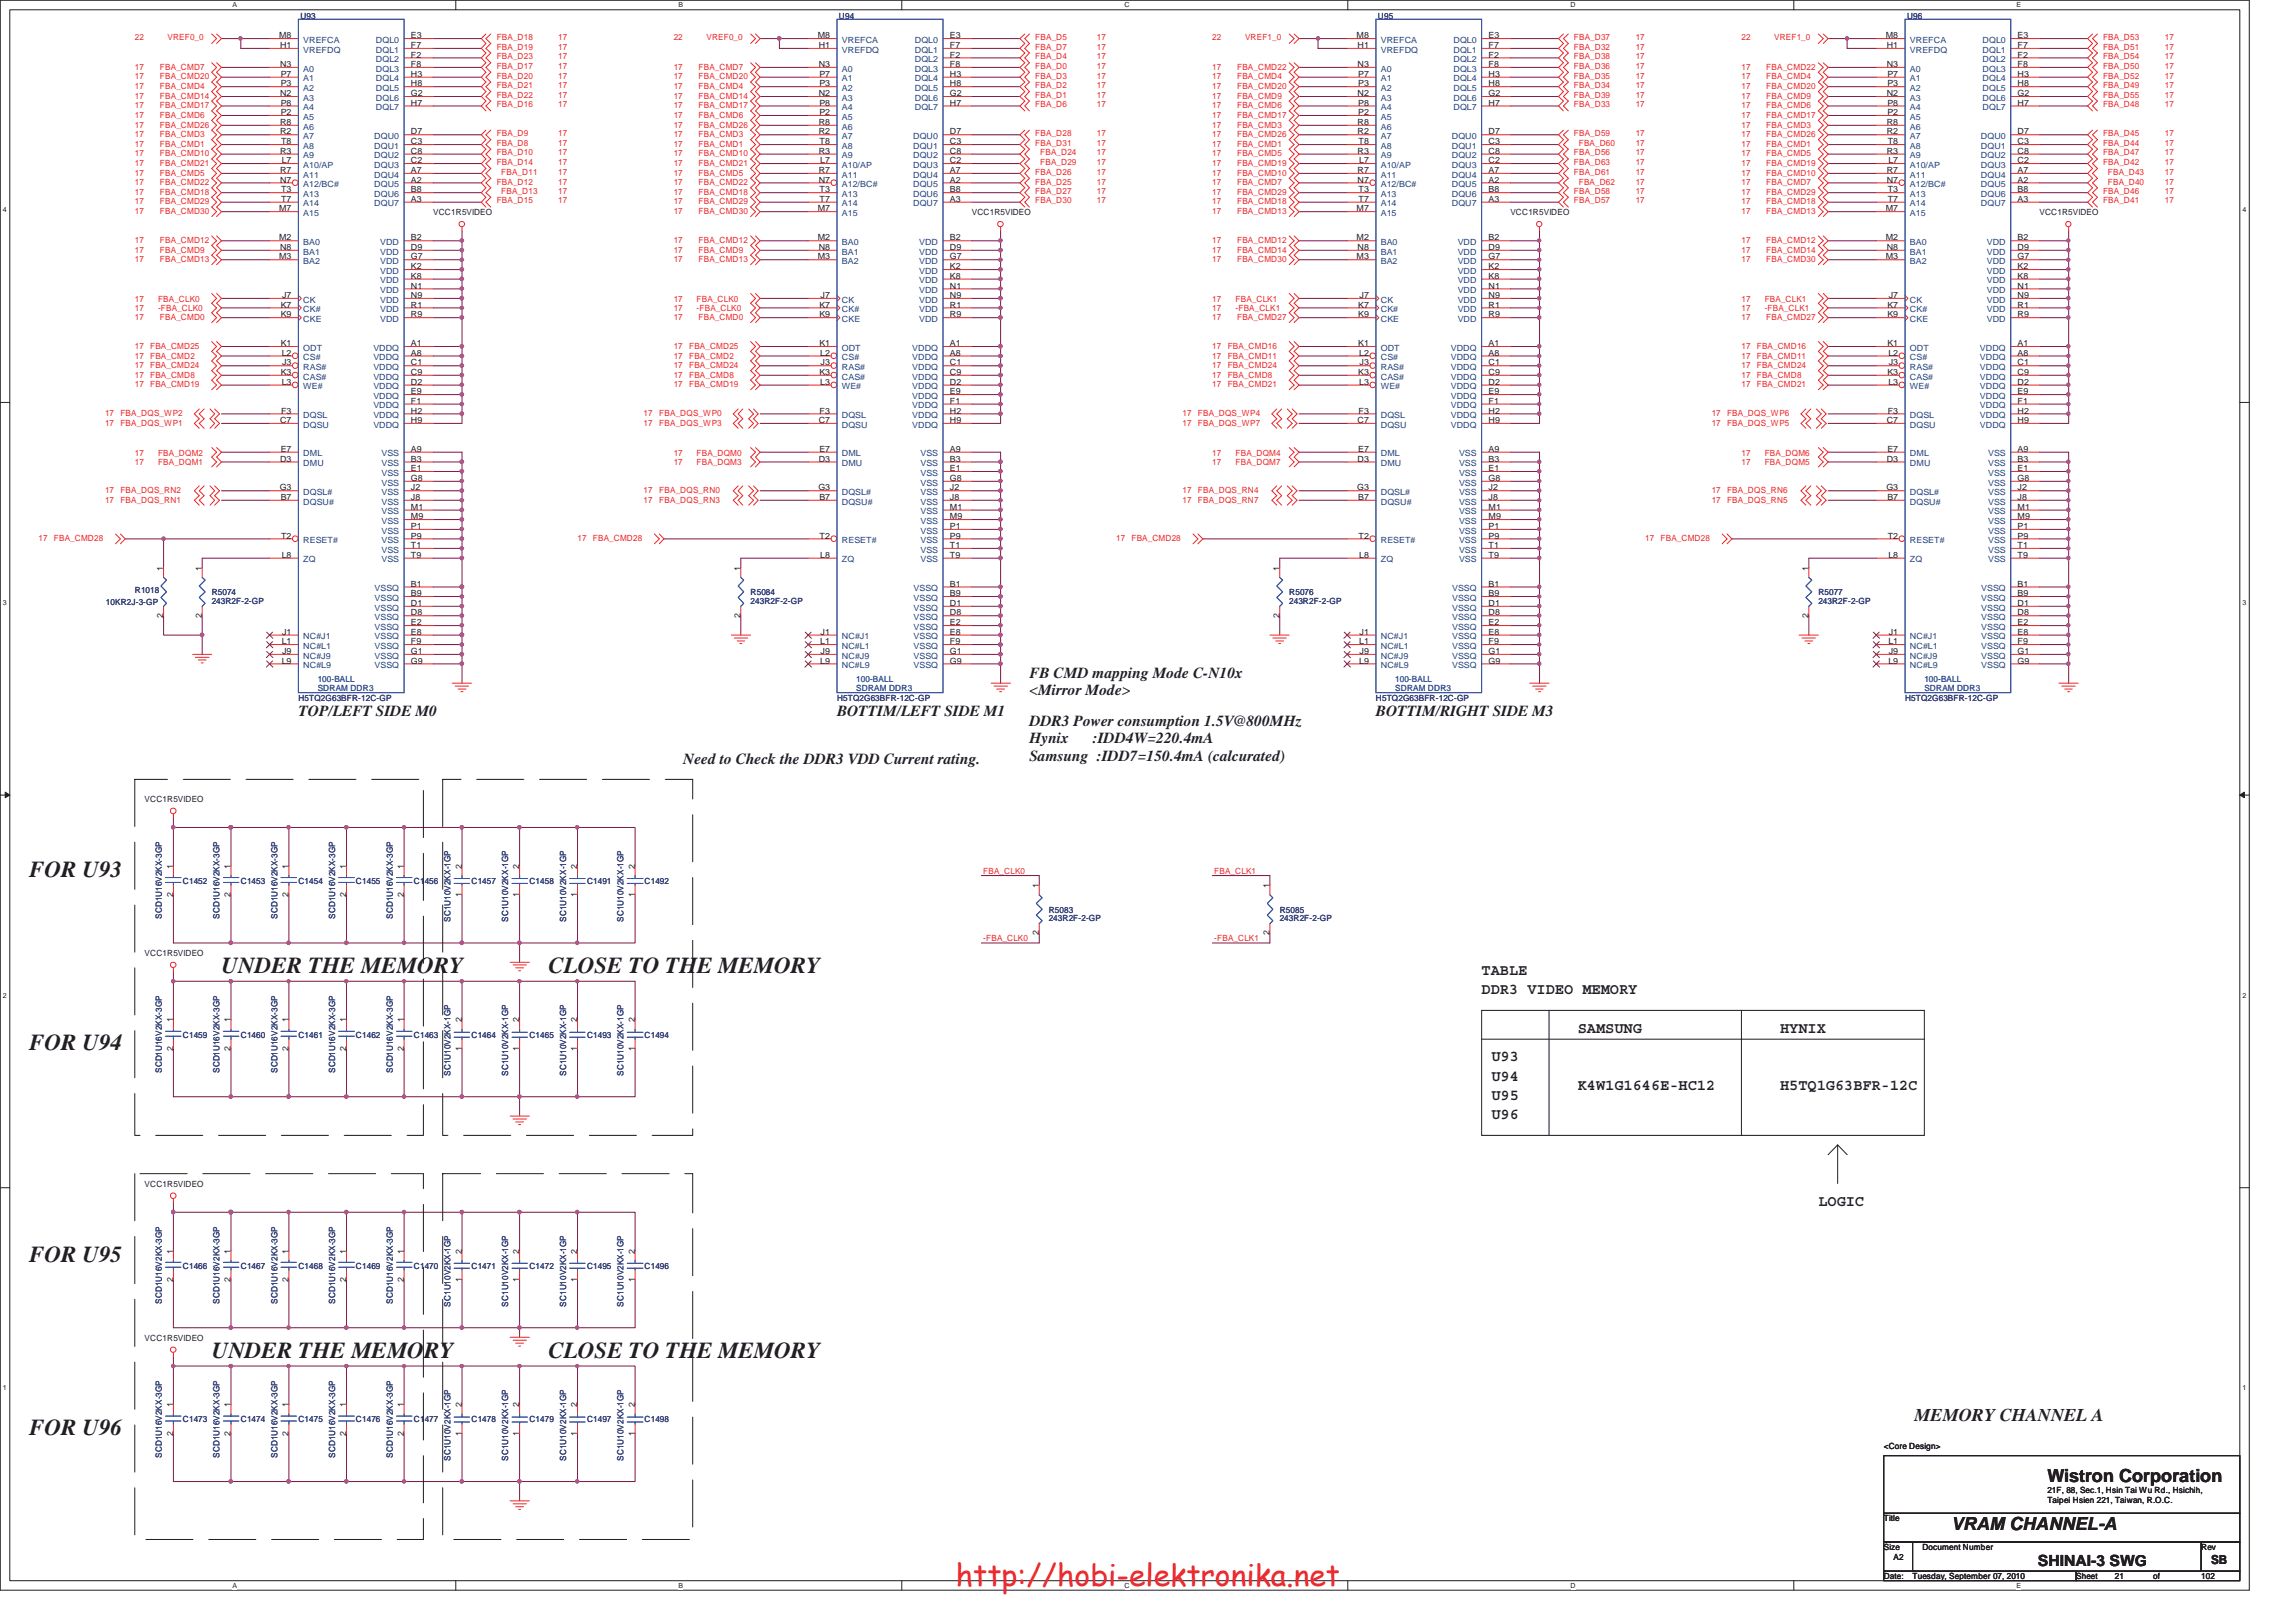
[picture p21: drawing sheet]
<svg xmlns="http://www.w3.org/2000/svg" width="297mm" height="210mm" viewBox="0 0 297 210" stroke-linecap="round" stroke-linejoin="round" font-family="sans-serif">
<defs><g id="words">
<text font-size="3.9" fill="#ed2024" x="123.7" y="205.2">http://hobi-elektronika.net</text>
<g font-size="3" fill="#231f20">
<text x="3.8" y="113.4">FOR U93</text>
<text x="28.7" y="125.9">UNDER THE MEMORY</text>
<text x="70.9" y="125.9">CLOSE TO THE MEMORY</text>
<text x="3.8" y="135.8">FOR U94</text>
<text x="3.8" y="163.2">FOR U95</text>
<text x="27.4" y="175.7">UNDER THE MEMORY</text>
<text x="70.9" y="175.7">CLOSE TO THE MEMORY</text>
<text x="3.8" y="185.6">FOR U96</text>
</g>
<g font-size="2.3" fill="#231f20">
<text x="247.7" y="183.9">MEMORY CHANNEL A</text>
<text x="264.9" y="191.7">Wistron Corporation</text>
<text x="252.4" y="197.9">VRAM CHANNEL-A</text>
</g>
<g font-size="2" fill="#231f20">
<text x="133.2" y="87.7">FB CMD mapping Mode C-N10x</text>
<text x="133.2" y="90">&lt;Mirror Mode&gt;</text>
<text x="38.6" y="92.7">TOP/LEFT SIDE M0</text>
<text x="108.3" y="92.7">BOTTIM/LEFT SIDE M1</text>
<text x="133.2" y="93.9">DDR3 Power consumption 1.5V@800MHz</text>
<text x="178" y="92.7">BOTTIM/RIGHT SIDE M3</text>
<text x="88.4" y="98.9">Need to Check the DDR3 VDD Current rating.</text>
<text x="133.2" y="96.2">Hynix</text>
<text x="133.2" y="98.5">Samsung :IDD7=150.4mA (calcurated)</text>
<text x="141.3" y="96.2">:IDD4W=220.4mA</text>
<text x="191.7" y="128.6">DDR3 VIDEO MEMORY</text>
<text x="191.7" y="126.2">TABLE</text>
<text x="193" y="137.3">U93</text>
<text x="204.1" y="133.6">SAMSUNG</text>
<text x="230.3" y="133.6">HYNIX</text>
<text x="193" y="139.8">U94</text>
<text x="193" y="142.3">U95</text>
<text x="204.1" y="141.1">K4W1G1646E-HC12</text>
<text x="230.3" y="141.1">H5TQ1G63BFR-12C</text>
<text x="193" y="144.8">U96</text>
<text x="235.2" y="156">LOGIC</text>
<text x="263.6" y="202.6">SHINAI-3 SWG</text>
</g>
<text font-size="1.6" fill="#231f20" x="286" y="202.3">SB</text>
<g font-size="1.1" fill="#ec2426">
<text x="17.4" y="5.2">22</text>
<text x="21.7" y="5.2">VREF0_0</text>
<text x="64.3" y="5.2">FBA_D18</text>
<text x="72.2" y="5.2">17</text>
<text x="87.2" y="5.2">22</text>
<text x="91.4" y="5.2">VREF0_0</text>
<text x="133.9" y="5.2">FBA_D5</text>
<text x="141.9" y="5.2">17</text>
<text x="156.8" y="5.2">22</text>
<text x="161.1" y="5.2">VREF1_0</text>
<text x="203.6" y="5.2">FBA_D37</text>
<text x="211.6" y="5.2">17</text>
<text x="225.3" y="5.2">22</text>
<text x="229.5" y="5.2">VREF1_0</text>
<text x="272.1" y="5.2">FBA_D53</text>
<text x="280.1" y="5.2">17</text>
<text x="17.4" y="9.1">17</text>
<text x="17.4" y="10.3">17</text>
<text x="17.4" y="11.6">17</text>
<text x="20.7" y="9.1">FBA_CMD7</text>
<text x="20.7" y="10.3">FBA_CMD20</text>
<text x="20.7" y="11.6">FBA_CMD4</text>
<text x="64.3" y="10.2">FBA_D20</text>
<text x="64.3" y="11.4">FBA_D21</text>
<text x="64.3" y="6.4">FBA_D19</text>
<text x="64.3" y="8.9">FBA_D17</text>
<text x="64.3" y="7.7">FBA_D23</text>
<text x="72.2" y="10.2">17</text>
<text x="72.2" y="11.4">17</text>
<text x="72.2" y="6.4">17</text>
<text x="72.2" y="8.9">17</text>
<text x="72.2" y="7.7">17</text>
<text x="87.2" y="9.1">17</text>
<text x="87.2" y="10.3">17</text>
<text x="87.2" y="11.6">17</text>
<text x="90.4" y="9.1">FBA_CMD7</text>
<text x="90.4" y="10.3">FBA_CMD20</text>
<text x="90.4" y="11.6">FBA_CMD4</text>
<text x="133.9" y="10.2">FBA_D3</text>
<text x="133.9" y="8.9">FBA_D0</text>
<text x="133.9" y="6.4">FBA_D7</text>
<text x="133.9" y="11.4">FBA_D2</text>
<text x="133.9" y="7.7">FBA_D4</text>
<text x="141.9" y="10.2">17</text>
<text x="141.9" y="8.9">17</text>
<text x="141.9" y="6.4">17</text>
<text x="141.9" y="11.4">17</text>
<text x="141.9" y="7.7">17</text>
<text x="156.8" y="9.1">17</text>
<text x="156.8" y="10.3">17</text>
<text x="156.8" y="11.6">17</text>
<text x="160.1" y="9.1">FBA_CMD22</text>
<text x="160.1" y="10.3">FBA_CMD4</text>
<text x="160.1" y="11.6">FBA_CMD20</text>
<text x="203.6" y="8.9">FBA_D36</text>
<text x="203.6" y="11.4">FBA_D34</text>
<text x="203.6" y="10.2">FBA_D35</text>
<text x="203.6" y="6.4">FBA_D32</text>
<text x="203.6" y="7.7">FBA_D38</text>
<text x="211.6" y="11.4">17</text>
<text x="211.6" y="10.2">17</text>
<text x="211.6" y="6.4">17</text>
<text x="211.6" y="7.7">17</text>
<text x="211.6" y="8.9">17</text>
<text x="225.3" y="9.1">17</text>
<text x="225.3" y="10.3">17</text>
<text x="225.3" y="11.6">17</text>
<text x="228.5" y="9.1">FBA_CMD22</text>
<text x="228.5" y="10.3">FBA_CMD4</text>
<text x="228.5" y="11.6">FBA_CMD20</text>
<text x="272.1" y="8.9">FBA_D50</text>
<text x="272.1" y="10.2">FBA_D52</text>
<text x="272.1" y="6.4">FBA_D51</text>
<text x="272.1" y="7.7">FBA_D54</text>
<text x="272.1" y="11.4">FBA_D49</text>
<text x="280.1" y="8.9">17</text>
<text x="280.1" y="10.2">17</text>
<text x="280.1" y="6.4">17</text>
<text x="280.1" y="7.7">17</text>
<text x="280.1" y="11.4">17</text>
<text x="17.4" y="12.8">17</text>
<text x="17.4" y="14">17</text>
<text x="17.4" y="15.3">17</text>
<text x="17.4" y="16.5">17</text>
<text x="17.4" y="17.8">17</text>
<text x="20.7" y="12.8">FBA_CMD14</text>
<text x="20.7" y="14">FBA_CMD17</text>
<text x="20.7" y="15.3">FBA_CMD6</text>
<text x="20.7" y="16.5">FBA_CMD26</text>
<text x="20.7" y="17.8">FBA_CMD3</text>
<text x="64.3" y="13.9">FBA_D16</text>
<text x="64.3" y="12.7">FBA_D22</text>
<text x="64.3" y="17.6">FBA_D9</text>
<text x="72.2" y="13.9">17</text>
<text x="72.2" y="17.6">17</text>
<text x="72.2" y="12.7">17</text>
<text x="87.2" y="15.3">17</text>
<text x="87.2" y="14">17</text>
<text x="87.2" y="17.8">17</text>
<text x="87.2" y="12.8">17</text>
<text x="87.2" y="16.5">17</text>
<text x="90.4" y="15.3">FBA_CMD6</text>
<text x="90.4" y="14">FBA_CMD17</text>
<text x="90.4" y="17.8">FBA_CMD3</text>
<text x="90.4" y="12.8">FBA_CMD14</text>
<text x="90.4" y="16.5">FBA_CMD26</text>
<text x="133.9" y="13.9">FBA_D6</text>
<text x="133.9" y="12.7">FBA_D1</text>
<text x="133.9" y="17.6">FBA_D28</text>
<text x="141.9" y="17.6">17</text>
<text x="141.9" y="13.9">17</text>
<text x="141.9" y="12.7">17</text>
<text x="156.8" y="15.3">17</text>
<text x="156.8" y="14">17</text>
<text x="156.8" y="17.8">17</text>
<text x="156.8" y="12.8">17</text>
<text x="156.8" y="16.5">17</text>
<text x="160.1" y="15.3">FBA_CMD17</text>
<text x="160.1" y="14">FBA_CMD6</text>
<text x="160.1" y="17.8">FBA_CMD26</text>
<text x="160.1" y="12.8">FBA_CMD9</text>
<text x="160.1" y="16.5">FBA_CMD3</text>
<text x="203.6" y="13.9">FBA_D33</text>
<text x="203.6" y="12.7">FBA_D39</text>
<text x="203.6" y="17.6">FBA_D59</text>
<text x="211.6" y="13.9">17</text>
<text x="211.6" y="12.7">17</text>
<text x="211.6" y="17.6">17</text>
<text x="225.3" y="15.3">17</text>
<text x="225.3" y="14">17</text>
<text x="225.3" y="17.8">17</text>
<text x="225.3" y="12.8">17</text>
<text x="225.3" y="16.5">17</text>
<text x="228.5" y="15.3">FBA_CMD17</text>
<text x="228.5" y="14">FBA_CMD6</text>
<text x="228.5" y="17.8">FBA_CMD26</text>
<text x="228.5" y="12.8">FBA_CMD9</text>
<text x="228.5" y="16.5">FBA_CMD3</text>
<text x="272.1" y="12.7">FBA_D55</text>
<text x="272.1" y="13.9">FBA_D48</text>
<text x="272.1" y="17.6">FBA_D45</text>
<text x="280.1" y="12.7">17</text>
<text x="280.1" y="13.9">17</text>
<text x="280.1" y="17.6">17</text>
<text x="17.4" y="19">17</text>
<text x="17.4" y="20.2">17</text>
<text x="17.4" y="21.5">17</text>
<text x="17.4" y="22.7">17</text>
<text x="17.4" y="24">17</text>
<text x="20.7" y="19">FBA_CMD1</text>
<text x="20.7" y="20.2">FBA_CMD10</text>
<text x="20.7" y="21.5">FBA_CMD21</text>
<text x="20.7" y="22.7">FBA_CMD5</text>
<text x="20.7" y="24">FBA_CMD22</text>
<text x="64.3" y="21.4">FBA_D14</text>
<text x="64.3" y="23.9">FBA_D12</text>
<text x="64.3" y="20.1">FBA_D10</text>
<text x="64.3" y="18.9">FBA_D8</text>
<text x="64.9" y="22.6">FBA_D11</text>
<text x="72.2" y="18.9">17</text>
<text x="72.2" y="21.4">17</text>
<text x="72.2" y="23.9">17</text>
<text x="72.2" y="20.1">17</text>
<text x="72.2" y="22.6">17</text>
<text x="87.2" y="20.2">17</text>
<text x="87.2" y="24">17</text>
<text x="87.2" y="19">17</text>
<text x="87.2" y="22.7">17</text>
<text x="87.2" y="21.5">17</text>
<text x="90.4" y="20.2">FBA_CMD10</text>
<text x="90.4" y="24">FBA_CMD22</text>
<text x="90.4" y="19">FBA_CMD1</text>
<text x="90.4" y="22.7">FBA_CMD5</text>
<text x="90.4" y="21.5">FBA_CMD21</text>
<text x="133.9" y="18.9">FBA_D31</text>
<text x="133.9" y="23.9">FBA_D25</text>
<text x="133.9" y="22.6">FBA_D26</text>
<text x="134.6" y="21.4">FBA_D29</text>
<text x="134.6" y="20.1">FBA_D24</text>
<text x="141.9" y="22.6">17</text>
<text x="141.9" y="21.4">17</text>
<text x="141.9" y="20.1">17</text>
<text x="141.9" y="18.9">17</text>
<text x="141.9" y="23.9">17</text>
<text x="156.8" y="20.2">17</text>
<text x="156.8" y="24">17</text>
<text x="156.8" y="19">17</text>
<text x="156.8" y="22.7">17</text>
<text x="156.8" y="21.5">17</text>
<text x="160.1" y="20.2">FBA_CMD5</text>
<text x="160.1" y="24">FBA_CMD7</text>
<text x="160.1" y="19">FBA_CMD1</text>
<text x="160.1" y="22.7">FBA_CMD10</text>
<text x="160.1" y="21.5">FBA_CMD19</text>
<text x="203.6" y="22.6">FBA_D61</text>
<text x="203.6" y="21.4">FBA_D63</text>
<text x="203.6" y="20.1">FBA_D56</text>
<text x="204.3" y="18.9">FBA_D60</text>
<text x="204.3" y="23.9">FBA_D62</text>
<text x="211.6" y="18.9">17</text>
<text x="211.6" y="23.9">17</text>
<text x="211.6" y="22.6">17</text>
<text x="211.6" y="21.4">17</text>
<text x="211.6" y="20.1">17</text>
<text x="225.3" y="20.2">17</text>
<text x="225.3" y="24">17</text>
<text x="225.3" y="19">17</text>
<text x="225.3" y="22.7">17</text>
<text x="225.3" y="21.5">17</text>
<text x="228.5" y="20.2">FBA_CMD5</text>
<text x="228.5" y="24">FBA_CMD7</text>
<text x="228.5" y="19">FBA_CMD1</text>
<text x="228.5" y="22.7">FBA_CMD10</text>
<text x="228.5" y="21.5">FBA_CMD19</text>
<text x="272.1" y="18.9">FBA_D44</text>
<text x="272.1" y="20.1">FBA_D47</text>
<text x="272.1" y="21.4">FBA_D42</text>
<text x="272.7" y="23.9">FBA_D40</text>
<text x="272.7" y="22.6">FBA_D43</text>
<text x="280.1" y="23.9">17</text>
<text x="280.1" y="20.1">17</text>
<text x="280.1" y="21.4">17</text>
<text x="280.1" y="22.6">17</text>
<text x="280.1" y="18.9">17</text>
<text x="17.4" y="25.2">17</text>
<text x="17.4" y="26.5">17</text>
<text x="17.4" y="27.7">17</text>
<text x="20.7" y="25.2">FBA_CMD18</text>
<text x="20.7" y="26.5">FBA_CMD29</text>
<text x="20.7" y="27.7">FBA_CMD30</text>
<text x="64.3" y="26.3">FBA_D15</text>
<text x="64.9" y="25.1">FBA_D13</text>
<text x="72.2" y="26.3">17</text>
<text x="72.2" y="25.1">17</text>
<text x="87.2" y="26.5">17</text>
<text x="87.2" y="27.7">17</text>
<text x="87.2" y="25.2">17</text>
<text x="90.4" y="26.5">FBA_CMD29</text>
<text x="90.4" y="27.7">FBA_CMD30</text>
<text x="90.4" y="25.2">FBA_CMD18</text>
<text x="133.9" y="26.3">FBA_D30</text>
<text x="133.9" y="25.1">FBA_D27</text>
<text x="141.9" y="26.3">17</text>
<text x="141.9" y="25.1">17</text>
<text x="156.8" y="26.5">17</text>
<text x="156.8" y="27.7">17</text>
<text x="156.8" y="25.2">17</text>
<text x="160.1" y="26.5">FBA_CMD18</text>
<text x="160.1" y="27.7">FBA_CMD13</text>
<text x="160.1" y="25.2">FBA_CMD29</text>
<text x="203.6" y="26.3">FBA_D57</text>
<text x="203.6" y="25.1">FBA_D58</text>
<text x="211.6" y="26.3">17</text>
<text x="211.6" y="25.1">17</text>
<text x="225.3" y="26.5">17</text>
<text x="225.3" y="27.7">17</text>
<text x="225.3" y="25.2">17</text>
<text x="228.5" y="26.5">FBA_CMD18</text>
<text x="228.5" y="27.7">FBA_CMD13</text>
<text x="228.5" y="25.2">FBA_CMD29</text>
<text x="272.1" y="26.3">FBA_D41</text>
<text x="272.1" y="25.1">FBA_D46</text>
<text x="280.1" y="26.3">17</text>
<text x="280.1" y="25.1">17</text>
<text x="17.4" y="31.5">17</text>
<text x="17.4" y="32.7">17</text>
<text x="17.4" y="33.9">17</text>
<text x="20.7" y="31.5">FBA_CMD12</text>
<text x="20.7" y="32.7">FBA_CMD9</text>
<text x="20.7" y="33.9">FBA_CMD13</text>
<text x="87.2" y="31.5">17</text>
<text x="87.2" y="32.7">17</text>
<text x="87.2" y="33.9">17</text>
<text x="90.4" y="31.5">FBA_CMD12</text>
<text x="90.4" y="32.7">FBA_CMD9</text>
<text x="90.4" y="33.9">FBA_CMD13</text>
<text x="156.8" y="31.5">17</text>
<text x="156.8" y="32.7">17</text>
<text x="156.8" y="33.9">17</text>
<text x="160.1" y="31.5">FBA_CMD12</text>
<text x="160.1" y="32.7">FBA_CMD14</text>
<text x="160.1" y="33.9">FBA_CMD30</text>
<text x="225.3" y="31.5">17</text>
<text x="225.3" y="32.7">17</text>
<text x="225.3" y="33.9">17</text>
<text x="228.5" y="31.5">FBA_CMD12</text>
<text x="228.5" y="32.7">FBA_CMD14</text>
<text x="228.5" y="33.9">FBA_CMD30</text>
<text x="17.4" y="41.4">17</text>
<text x="17.4" y="39">17</text>
<text x="17.4" y="40.3">17</text>
<text x="20.4" y="39">FBA_CLK0</text>
<text x="20.4" y="40.3">-FBA_CLK0</text>
<text x="20.7" y="41.4">FBA_CMD0</text>
<text x="87.2" y="41.4">17</text>
<text x="87.2" y="39">17</text>
<text x="87.2" y="40.3">17</text>
<text x="90.1" y="39">FBA_CLK0</text>
<text x="90.1" y="40.3">-FBA_CLK0</text>
<text x="90.4" y="41.4">FBA_CMD0</text>
<text x="156.8" y="41.4">17</text>
<text x="156.8" y="39">17</text>
<text x="156.8" y="40.3">17</text>
<text x="159.8" y="39">FBA_CLK1</text>
<text x="159.8" y="40.3">-FBA_CLK1</text>
<text x="160.1" y="41.4">FBA_CMD27</text>
<text x="225.3" y="41.4">17</text>
<text x="225.3" y="39">17</text>
<text x="225.3" y="40.3">17</text>
<text x="228.3" y="39">FBA_CLK1</text>
<text x="228.3" y="40.3">-FBA_CLK1</text>
<text x="228.5" y="41.4">FBA_CMD27</text>
<text x="17.4" y="46.4">17</text>
<text x="17.4" y="47.6">17</text>
<text x="17.4" y="45.1">17</text>
<text x="19.4" y="46.4">FBA_CMD2</text>
<text x="19.4" y="47.6">FBA_CMD24</text>
<text x="19.4" y="45.1">FBA_CMD25</text>
<text x="87.2" y="46.4">17</text>
<text x="87.2" y="47.6">17</text>
<text x="87.2" y="45.1">17</text>
<text x="89.2" y="46.4">FBA_CMD2</text>
<text x="89.2" y="47.6">FBA_CMD24</text>
<text x="89.2" y="45.1">FBA_CMD25</text>
<text x="156.8" y="46.4">17</text>
<text x="156.8" y="47.6">17</text>
<text x="156.8" y="45.1">17</text>
<text x="158.8" y="46.4">FBA_CMD11</text>
<text x="158.8" y="47.6">FBA_CMD24</text>
<text x="158.8" y="45.1">FBA_CMD16</text>
<text x="225.3" y="47.6">17</text>
<text x="225.3" y="46.4">17</text>
<text x="225.3" y="45.1">17</text>
<text x="227.3" y="47.6">FBA_CMD24</text>
<text x="227.3" y="46.4">FBA_CMD11</text>
<text x="227.3" y="45.1">FBA_CMD16</text>
<text x="13.6" y="53.8">17</text>
<text x="15.6" y="53.8">FBA_DQS_WP2</text>
<text x="17.4" y="48.9">17</text>
<text x="17.4" y="50.1">17</text>
<text x="19.4" y="48.9">FBA_CMD8</text>
<text x="19.4" y="50.1">FBA_CMD19</text>
<text x="83.3" y="53.8">17</text>
<text x="85.3" y="53.8">FBA_DQS_WP0</text>
<text x="87.2" y="48.9">17</text>
<text x="87.2" y="50.1">17</text>
<text x="89.2" y="48.9">FBA_CMD8</text>
<text x="89.2" y="50.1">FBA_CMD19</text>
<text x="153" y="53.8">17</text>
<text x="155" y="53.8">FBA_DQS_WP4</text>
<text x="156.8" y="48.9">17</text>
<text x="156.8" y="50.1">17</text>
<text x="158.8" y="48.9">FBA_CMD8</text>
<text x="158.8" y="50.1">FBA_CMD21</text>
<text x="221.4" y="53.8">17</text>
<text x="223.4" y="53.8">FBA_DQS_WP6</text>
<text x="225.3" y="50.1">17</text>
<text x="225.3" y="48.9">17</text>
<text x="227.3" y="50.1">FBA_CMD21</text>
<text x="227.3" y="48.9">FBA_CMD8</text>
<text x="13.6" y="55.1">17</text>
<text x="15.6" y="55.1">FBA_DQS_WP1</text>
<text x="17.4" y="59">17</text>
<text x="20.4" y="59">FBA_DQM2</text>
<text x="83.3" y="55.1">17</text>
<text x="85.3" y="55.1">FBA_DQS_WP3</text>
<text x="87.2" y="59">17</text>
<text x="90.1" y="59">FBA_DQM0</text>
<text x="153" y="55.1">17</text>
<text x="155" y="55.1">FBA_DQS_WP7</text>
<text x="156.8" y="59">17</text>
<text x="159.8" y="59">FBA_DQM4</text>
<text x="221.4" y="55.1">17</text>
<text x="223.4" y="55.1">FBA_DQS_WP5</text>
<text x="225.3" y="59">17</text>
<text x="228.3" y="59">FBA_DQM6</text>
<text x="13.6" y="65.1">17</text>
<text x="13.6" y="63.8">17</text>
<text x="15.6" y="65.1">FBA_DQS_RN1</text>
<text x="15.6" y="63.8">FBA_DQS_RN2</text>
<text x="17.4" y="60.2">17</text>
<text x="20.4" y="60.2">FBA_DQM1</text>
<text x="83.3" y="63.8">17</text>
<text x="83.3" y="65.1">17</text>
<text x="85.3" y="63.8">FBA_DQS_RN0</text>
<text x="85.3" y="65.1">FBA_DQS_RN3</text>
<text x="87.2" y="60.2">17</text>
<text x="90.1" y="60.2">FBA_DQM3</text>
<text x="153" y="63.8">17</text>
<text x="153" y="65.1">17</text>
<text x="155" y="63.8">FBA_DQS_RN4</text>
<text x="155" y="65.1">FBA_DQS_RN7</text>
<text x="156.8" y="60.2">17</text>
<text x="159.8" y="60.2">FBA_DQM7</text>
<text x="221.4" y="65.1">17</text>
<text x="221.4" y="63.8">17</text>
<text x="223.4" y="65.1">FBA_DQS_RN5</text>
<text x="223.4" y="63.8">FBA_DQS_RN6</text>
<text x="225.3" y="60.2">17</text>
<text x="228.3" y="60.2">FBA_DQM5</text>
<text x="5" y="70">17</text>
<text x="7" y="70">FBA_CMD28</text>
<text x="74.7" y="70">17</text>
<text x="76.7" y="70">FBA_CMD28</text>
<text x="144.4" y="70">17</text>
<text x="146.4" y="70">FBA_CMD28</text>
<text x="212.8" y="70">17</text>
<text x="214.8" y="70">FBA_CMD28</text>
<text x="127.2" y="113">FBA_CLK0</text>
<text x="157.1" y="113">FBA_CLK1</text>
<text x="127.2" y="121.7">-FBA_CLK0</text>
<text x="157.1" y="121.7">-FBA_CLK1</text>
</g>
<g font-size="1.1" fill="#231f20">
<text x="36.1" y="4.9">M8</text>
<text x="53.2" y="4.9">E3</text>
<text x="105.8" y="4.9">M8</text>
<text x="122.9" y="4.9">E3</text>
<text x="175.5" y="4.9">M8</text>
<text x="192.6" y="4.9">E3</text>
<text x="244" y="4.9">M8</text>
<text x="261" y="4.9">E3</text>
<text x="36.2" y="8.7">N3</text>
<text x="36.2" y="6.2">H1</text>
<text x="36.3" y="11.2">P3</text>
<text x="36.3" y="9.9">P7</text>
<text x="53.2" y="6.2">F7</text>
<text x="53.2" y="7.4">F2</text>
<text x="53.2" y="8.7">F8</text>
<text x="53.2" y="9.9">H3</text>
<text x="53.2" y="11.2">H8</text>
<text x="105.9" y="8.7">N3</text>
<text x="105.9" y="6.2">H1</text>
<text x="106" y="11.2">P3</text>
<text x="106" y="9.9">P7</text>
<text x="122.9" y="6.2">F7</text>
<text x="122.9" y="7.4">F2</text>
<text x="122.9" y="8.7">F8</text>
<text x="122.9" y="9.9">H3</text>
<text x="122.9" y="11.2">H8</text>
<text x="175.6" y="8.7">N3</text>
<text x="175.6" y="6.2">H1</text>
<text x="175.7" y="11.2">P3</text>
<text x="175.7" y="9.9">P7</text>
<text x="192.6" y="6.2">F7</text>
<text x="192.6" y="7.4">F2</text>
<text x="192.6" y="8.7">F8</text>
<text x="192.6" y="9.9">H3</text>
<text x="192.6" y="11.2">H8</text>
<text x="244.1" y="8.7">N3</text>
<text x="244.1" y="6.2">H1</text>
<text x="244.2" y="11.2">P3</text>
<text x="244.2" y="9.9">P7</text>
<text x="261" y="6.2">F7</text>
<text x="261" y="7.4">F2</text>
<text x="261" y="8.7">F8</text>
<text x="261" y="9.9">H3</text>
<text x="261" y="11.2">H8</text>
<text x="36.2" y="12.4">N2</text>
<text x="36.2" y="16.2">R8</text>
<text x="36.2" y="17.4">R2</text>
<text x="36.3" y="13.7">P8</text>
<text x="36.3" y="14.9">P2</text>
<text x="53.2" y="17.4">D7</text>
<text x="53.2" y="12.4">G2</text>
<text x="53.2" y="13.7">H7</text>
<text x="105.9" y="12.4">N2</text>
<text x="105.9" y="16.2">R8</text>
<text x="105.9" y="17.4">R2</text>
<text x="106" y="13.7">P8</text>
<text x="106" y="14.9">P2</text>
<text x="122.9" y="17.4">D7</text>
<text x="122.9" y="12.4">G2</text>
<text x="122.9" y="13.7">H7</text>
<text x="175.6" y="12.4">N2</text>
<text x="175.6" y="16.2">R8</text>
<text x="175.6" y="17.4">R2</text>
<text x="175.7" y="13.7">P8</text>
<text x="175.7" y="14.9">P2</text>
<text x="192.6" y="17.4">D7</text>
<text x="192.6" y="12.4">G2</text>
<text x="192.6" y="13.7">H7</text>
<text x="244.1" y="12.4">N2</text>
<text x="244.1" y="16.2">R8</text>
<text x="244.1" y="17.4">R2</text>
<text x="244.2" y="13.7">P8</text>
<text x="244.2" y="14.9">P2</text>
<text x="261" y="12.4">G2</text>
<text x="261" y="13.7">H7</text>
<text x="261" y="17.4">D7</text>
<text x="36.2" y="19.9">R3</text>
<text x="36.2" y="22.4">R7</text>
<text x="36.2" y="23.6">N7</text>
<text x="36.4" y="18.7">T8</text>
<text x="36.4" y="21.1">L7</text>
<text x="53.2" y="18.7">C3</text>
<text x="53.2" y="19.9">C8</text>
<text x="53.2" y="21.1">C2</text>
<text x="53.2" y="22.4">A7</text>
<text x="53.2" y="23.6">A2</text>
<text x="105.9" y="19.9">R3</text>
<text x="105.9" y="22.4">R7</text>
<text x="105.9" y="23.6">N7</text>
<text x="106" y="18.7">T8</text>
<text x="106.1" y="21.1">L7</text>
<text x="122.9" y="18.7">C3</text>
<text x="122.9" y="19.9">C8</text>
<text x="122.9" y="21.1">C2</text>
<text x="122.9" y="22.4">A7</text>
<text x="122.9" y="23.6">A2</text>
<text x="175.6" y="19.9">R3</text>
<text x="175.6" y="22.4">R7</text>
<text x="175.6" y="23.6">N7</text>
<text x="175.8" y="18.7">T8</text>
<text x="175.8" y="21.1">L7</text>
<text x="192.6" y="18.7">C3</text>
<text x="192.6" y="19.9">C8</text>
<text x="192.6" y="21.1">C2</text>
<text x="192.6" y="22.4">A7</text>
<text x="192.6" y="23.6">A2</text>
<text x="244.1" y="19.9">R3</text>
<text x="244.1" y="22.4">R7</text>
<text x="244.1" y="23.6">N7</text>
<text x="244.2" y="18.7">T8</text>
<text x="244.3" y="21.1">L7</text>
<text x="261" y="18.7">C3</text>
<text x="261" y="19.9">C8</text>
<text x="261" y="21.1">C2</text>
<text x="261" y="22.4">A7</text>
<text x="261" y="23.6">A2</text>
<text x="36.1" y="27.3">M7</text>
<text x="36.4" y="24.9">T3</text>
<text x="36.4" y="26.1">T7</text>
<text x="53.2" y="24.9">B8</text>
<text x="53.2" y="26.1">A3</text>
<text x="56" y="27.9">VCC1R5VIDEO</text>
<text x="105.8" y="27.3">M7</text>
<text x="106" y="24.9">T3</text>
<text x="106" y="26.1">T7</text>
<text x="122.9" y="24.9">B8</text>
<text x="122.9" y="26.1">A3</text>
<text x="125.7" y="27.9">VCC1R5VIDEO</text>
<text x="175.5" y="27.3">M7</text>
<text x="175.8" y="24.9">T3</text>
<text x="175.8" y="26.1">T7</text>
<text x="192.6" y="24.9">B8</text>
<text x="192.6" y="26.1">A3</text>
<text x="195.4" y="27.9">VCC1R5VIDEO</text>
<text x="244" y="27.3">M7</text>
<text x="244.2" y="24.9">T3</text>
<text x="244.2" y="26.1">T7</text>
<text x="261" y="24.9">B8</text>
<text x="261" y="26.1">A3</text>
<text x="263.9" y="27.9">VCC1R5VIDEO</text>
<text x="36.1" y="31.1">M2</text>
<text x="36.1" y="33.6">M3</text>
<text x="36.2" y="32.3">N8</text>
<text x="53.2" y="31.1">B2</text>
<text x="53.2" y="32.3">D9</text>
<text x="53.2" y="33.6">G7</text>
<text x="53.2" y="34.8">K2</text>
<text x="105.8" y="31.1">M2</text>
<text x="105.8" y="33.6">M3</text>
<text x="105.9" y="32.3">N8</text>
<text x="122.9" y="31.1">B2</text>
<text x="122.9" y="32.3">D9</text>
<text x="122.9" y="33.6">G7</text>
<text x="122.9" y="34.8">K2</text>
<text x="175.5" y="31.1">M2</text>
<text x="175.5" y="33.6">M3</text>
<text x="175.6" y="32.3">N8</text>
<text x="192.6" y="31.1">B2</text>
<text x="192.6" y="32.3">D9</text>
<text x="192.6" y="33.6">G7</text>
<text x="192.6" y="34.8">K2</text>
<text x="244" y="31.1">M2</text>
<text x="244" y="33.6">M3</text>
<text x="244.1" y="32.3">N8</text>
<text x="261" y="31.1">B2</text>
<text x="261" y="32.3">D9</text>
<text x="261" y="33.6">G7</text>
<text x="261" y="34.8">K2</text>
<text x="36.3" y="41.1">K9</text>
<text x="36.3" y="39.8">K7</text>
<text x="36.5" y="38.6">J7</text>
<text x="53.2" y="36.1">K8</text>
<text x="53.2" y="37.3">N1</text>
<text x="53.2" y="38.6">N9</text>
<text x="53.2" y="39.8">R1</text>
<text x="53.2" y="41.1">R9</text>
<text x="106" y="41.1">K9</text>
<text x="106" y="39.8">K7</text>
<text x="106.2" y="38.6">J7</text>
<text x="122.9" y="36.1">K8</text>
<text x="122.9" y="37.3">N1</text>
<text x="122.9" y="38.6">N9</text>
<text x="122.9" y="39.8">R1</text>
<text x="122.9" y="41.1">R9</text>
<text x="175.7" y="41.1">K9</text>
<text x="175.7" y="39.8">K7</text>
<text x="175.9" y="38.6">J7</text>
<text x="192.6" y="36.1">K8</text>
<text x="192.6" y="37.3">N1</text>
<text x="192.6" y="38.6">N9</text>
<text x="192.6" y="39.8">R1</text>
<text x="192.6" y="41.1">R9</text>
<text x="244.2" y="41.1">K9</text>
<text x="244.2" y="39.8">K7</text>
<text x="244.3" y="38.6">J7</text>
<text x="261" y="36.1">K8</text>
<text x="261" y="37.3">N1</text>
<text x="261" y="38.6">N9</text>
<text x="261" y="39.8">R1</text>
<text x="261" y="41.1">R9</text>
<text x="36.3" y="44.8">K1</text>
<text x="36.4" y="46">L2</text>
<text x="36.5" y="47.3">J3</text>
<text x="53.2" y="44.8">A1</text>
<text x="53.2" y="46">A8</text>
<text x="53.2" y="47.3">C1</text>
<text x="106" y="44.8">K1</text>
<text x="106.1" y="46">L2</text>
<text x="106.2" y="47.3">J3</text>
<text x="122.9" y="44.8">A1</text>
<text x="122.9" y="46">A8</text>
<text x="122.9" y="47.3">C1</text>
<text x="175.7" y="44.8">K1</text>
<text x="175.8" y="46">L2</text>
<text x="175.9" y="47.3">J3</text>
<text x="192.6" y="44.8">A1</text>
<text x="192.6" y="46">A8</text>
<text x="192.6" y="47.3">C1</text>
<text x="244.2" y="44.8">K1</text>
<text x="244.3" y="46">L2</text>
<text x="244.3" y="47.3">J3</text>
<text x="261" y="44.8">A1</text>
<text x="261" y="46">A8</text>
<text x="261" y="47.3">C1</text>
<text x="36.3" y="48.5">K3</text>
<text x="36.4" y="53.5">F3</text>
<text x="36.4" y="49.8">L3</text>
<text x="53.2" y="48.5">C9</text>
<text x="53.2" y="51">E9</text>
<text x="53.2" y="52.2">F1</text>
<text x="53.2" y="53.5">H2</text>
<text x="53.2" y="49.8">D2</text>
<text x="106" y="48.5">K3</text>
<text x="106" y="53.5">F3</text>
<text x="106.1" y="49.8">L3</text>
<text x="122.9" y="48.5">C9</text>
<text x="122.9" y="51">E9</text>
<text x="122.9" y="52.2">F1</text>
<text x="122.9" y="53.5">H2</text>
<text x="122.9" y="49.8">D2</text>
<text x="175.7" y="48.5">K3</text>
<text x="175.8" y="53.5">F3</text>
<text x="175.8" y="49.8">L3</text>
<text x="192.6" y="48.5">C9</text>
<text x="192.6" y="51">E9</text>
<text x="192.6" y="52.2">F1</text>
<text x="192.6" y="53.5">H2</text>
<text x="192.6" y="49.8">D2</text>
<text x="244.2" y="48.5">K3</text>
<text x="244.2" y="53.5">F3</text>
<text x="244.3" y="49.8">L3</text>
<text x="261" y="48.5">C9</text>
<text x="261" y="51">E9</text>
<text x="261" y="52.2">F1</text>
<text x="261" y="53.5">H2</text>
<text x="261" y="49.8">D2</text>
<text x="36.2" y="59.7">D3</text>
<text x="36.2" y="54.7">C7</text>
<text x="36.3" y="58.5">E7</text>
<text x="53.2" y="54.7">H9</text>
<text x="53.2" y="58.5">A9</text>
<text x="53.2" y="59.7">B3</text>
<text x="105.9" y="59.7">D3</text>
<text x="105.9" y="54.7">C7</text>
<text x="106" y="58.5">E7</text>
<text x="122.9" y="54.7">H9</text>
<text x="122.9" y="58.5">A9</text>
<text x="122.9" y="59.7">B3</text>
<text x="175.6" y="59.7">D3</text>
<text x="175.6" y="54.7">C7</text>
<text x="175.7" y="58.5">E7</text>
<text x="192.6" y="54.7">H9</text>
<text x="192.6" y="58.5">A9</text>
<text x="192.6" y="59.7">B3</text>
<text x="244.1" y="59.7">D3</text>
<text x="244.1" y="54.7">C7</text>
<text x="244.2" y="58.5">E7</text>
<text x="261" y="54.7">H9</text>
<text x="261" y="58.5">A9</text>
<text x="261" y="59.7">B3</text>
<text x="36.2" y="63.5">G3</text>
<text x="36.3" y="64.7">B7</text>
<text x="53.2" y="61">E1</text>
<text x="53.2" y="62.2">G8</text>
<text x="53.2" y="63.5">J2</text>
<text x="53.2" y="64.7">J8</text>
<text x="53.2" y="66">M1</text>
<text x="105.9" y="63.5">G3</text>
<text x="106" y="64.7">B7</text>
<text x="122.9" y="61">E1</text>
<text x="122.9" y="62.2">G8</text>
<text x="122.9" y="63.5">J2</text>
<text x="122.9" y="64.7">J8</text>
<text x="122.9" y="66">M1</text>
<text x="175.6" y="63.5">G3</text>
<text x="175.7" y="64.7">B7</text>
<text x="192.6" y="61">E1</text>
<text x="192.6" y="62.2">G8</text>
<text x="192.6" y="63.5">J2</text>
<text x="192.6" y="64.7">J8</text>
<text x="192.6" y="66">M1</text>
<text x="244" y="63.5">G3</text>
<text x="244.2" y="64.7">B7</text>
<text x="261" y="61">E1</text>
<text x="261" y="62.2">G8</text>
<text x="261" y="63.5">J2</text>
<text x="261" y="64.7">J8</text>
<text x="261" y="66">M1</text>
<text x="36.4" y="69.7">T2</text>
<text x="53.2" y="67.2">M9</text>
<text x="53.2" y="68.4">P1</text>
<text x="53.2" y="69.7">P9</text>
<text x="53.2" y="70.9">T1</text>
<text x="106" y="69.7">T2</text>
<text x="122.9" y="67.2">M9</text>
<text x="122.9" y="68.4">P1</text>
<text x="122.9" y="69.7">P9</text>
<text x="122.9" y="70.9">T1</text>
<text x="175.8" y="69.7">T2</text>
<text x="192.6" y="67.2">M9</text>
<text x="192.6" y="68.4">P1</text>
<text x="192.6" y="69.7">P9</text>
<text x="192.6" y="70.9">T1</text>
<text x="244.2" y="69.7">T2</text>
<text x="261" y="67.2">M9</text>
<text x="261" y="68.4">P1</text>
<text x="261" y="69.7">P9</text>
<text x="261" y="70.9">T1</text>
<text x="21.1" y="73.8" transform="rotate(-90 21.1 73.8)">1</text>
<text x="26.1" y="73.8" transform="rotate(-90 26.1 73.8)">1</text>
<text x="36.4" y="72.2">L8</text>
<text x="53.2" y="75.9">B1</text>
<text x="53.2" y="77.1">B9</text>
<text x="53.2" y="72.2">T9</text>
<text x="95.8" y="73.8" transform="rotate(-90 95.8 73.8)">1</text>
<text x="106.1" y="72.2">L8</text>
<text x="122.9" y="75.9">B1</text>
<text x="122.9" y="77.1">B9</text>
<text x="122.9" y="72.2">T9</text>
<text x="165.5" y="73.8" transform="rotate(-90 165.5 73.8)">1</text>
<text x="175.8" y="72.2">L8</text>
<text x="192.6" y="75.9">B1</text>
<text x="192.6" y="77.1">B9</text>
<text x="192.6" y="72.2">T9</text>
<text x="234" y="73.8" transform="rotate(-90 234 73.8)">1</text>
<text x="244.3" y="72.2">L8</text>
<text x="261" y="75.9">B1</text>
<text x="261" y="77.1">B9</text>
<text x="261" y="72.2">T9</text>
<text x="21.1" y="80" transform="rotate(-90 21.1 80)">2</text>
<text x="26.1" y="80" transform="rotate(-90 26.1 80)">2</text>
<text x="36.4" y="83.4">L1</text>
<text x="36.5" y="82.1">J1</text>
<text x="53.2" y="78.4">D1</text>
<text x="53.2" y="79.6">D8</text>
<text x="53.2" y="80.9">E2</text>
<text x="53.2" y="82.1">E8</text>
<text x="53.2" y="83.4">F9</text>
<text x="95.8" y="80" transform="rotate(-90 95.8 80)">2</text>
<text x="106.1" y="83.4">L1</text>
<text x="106.2" y="82.1">J1</text>
<text x="122.9" y="78.4">D1</text>
<text x="122.9" y="79.6">D8</text>
<text x="122.9" y="80.9">E2</text>
<text x="122.9" y="82.1">E8</text>
<text x="122.9" y="83.4">F9</text>
<text x="165.5" y="80" transform="rotate(-90 165.5 80)">2</text>
<text x="175.8" y="83.4">L1</text>
<text x="175.9" y="82.1">J1</text>
<text x="192.6" y="78.4">D1</text>
<text x="192.6" y="79.6">D8</text>
<text x="192.6" y="80.9">E2</text>
<text x="192.6" y="82.1">E8</text>
<text x="192.6" y="83.4">F9</text>
<text x="234" y="80" transform="rotate(-90 234 80)">2</text>
<text x="244.3" y="83.4">L1</text>
<text x="244.3" y="82.1">J1</text>
<text x="261" y="78.4">D1</text>
<text x="261" y="79.6">D8</text>
<text x="261" y="80.9">E2</text>
<text x="261" y="82.1">E8</text>
<text x="261" y="83.4">F9</text>
<text x="36.4" y="85.8">L9</text>
<text x="36.5" y="84.6">J9</text>
<text x="53.2" y="84.6">G1</text>
<text x="53.2" y="85.8">G9</text>
<text x="106.1" y="85.8">L9</text>
<text x="106.2" y="84.6">J9</text>
<text x="122.9" y="84.6">G1</text>
<text x="122.9" y="85.8">G9</text>
<text x="175.8" y="85.8">L9</text>
<text x="175.9" y="84.6">J9</text>
<text x="192.6" y="84.6">G1</text>
<text x="192.6" y="85.8">G9</text>
<text x="244.3" y="85.8">L9</text>
<text x="244.3" y="84.6">J9</text>
<text x="261" y="84.6">G1</text>
<text x="261" y="85.8">G9</text>
<text x="18.7" y="103.8">VCC1R5VIDEO</text>
<text x="22.4" y="112.4" transform="rotate(-90 22.4 112.4)">1</text>
<text x="29.8" y="112.4" transform="rotate(-90 29.8 112.4)">1</text>
<text x="37.3" y="112.4" transform="rotate(-90 37.3 112.4)">1</text>
<text x="44.8" y="112.4" transform="rotate(-90 44.8 112.4)">1</text>
<text x="52.2" y="112.4" transform="rotate(-90 52.2 112.4)">1</text>
<text x="59.7" y="112.4" transform="rotate(-90 59.7 112.4)">2</text>
<text x="67.2" y="112.4" transform="rotate(-90 67.2 112.4)">2</text>
<text x="74.7" y="112.4" transform="rotate(-90 74.7 112.4)">2</text>
<text x="82.1" y="112.4" transform="rotate(-90 82.1 112.4)">2</text>
<text x="22.4" y="116" transform="rotate(-90 22.4 116)">2</text>
<text x="29.8" y="116" transform="rotate(-90 29.8 116)">2</text>
<text x="37.3" y="116" transform="rotate(-90 37.3 116)">2</text>
<text x="44.8" y="116" transform="rotate(-90 44.8 116)">2</text>
<text x="52.2" y="116" transform="rotate(-90 52.2 116)">2</text>
<text x="59.7" y="116" transform="rotate(-90 59.7 116)">1</text>
<text x="67.2" y="116" transform="rotate(-90 67.2 116)">1</text>
<text x="74.7" y="116" transform="rotate(-90 74.7 116)">1</text>
<text x="82.1" y="116" transform="rotate(-90 82.1 116)">1</text>
<text x="134.4" y="114.9" transform="rotate(-90 134.4 114.9)">1</text>
<text x="164.3" y="114.9" transform="rotate(-90 164.3 114.9)">1</text>
<text x="18.7" y="123.7">VCC1R5VIDEO</text>
<text x="134.4" y="121" transform="rotate(-90 134.4 121)">2</text>
<text x="164.3" y="121" transform="rotate(-90 164.3 121)">2</text>
<text x="22.4" y="136" transform="rotate(-90 22.4 136)">2</text>
<text x="22.4" y="132.3" transform="rotate(-90 22.4 132.3)">1</text>
<text x="29.8" y="136" transform="rotate(-90 29.8 136)">2</text>
<text x="29.8" y="132.3" transform="rotate(-90 29.8 132.3)">1</text>
<text x="37.3" y="136" transform="rotate(-90 37.3 136)">2</text>
<text x="37.3" y="132.3" transform="rotate(-90 37.3 132.3)">1</text>
<text x="44.8" y="136" transform="rotate(-90 44.8 136)">2</text>
<text x="44.8" y="132.3" transform="rotate(-90 44.8 132.3)">1</text>
<text x="52.2" y="136" transform="rotate(-90 52.2 136)">2</text>
<text x="52.2" y="132.3" transform="rotate(-90 52.2 132.3)">1</text>
<text x="59.7" y="136" transform="rotate(-90 59.7 136)">1</text>
<text x="59.7" y="132.3" transform="rotate(-90 59.7 132.3)">2</text>
<text x="67.2" y="136" transform="rotate(-90 67.2 136)">1</text>
<text x="67.2" y="132.3" transform="rotate(-90 67.2 132.3)">2</text>
<text x="74.7" y="136" transform="rotate(-90 74.7 136)">1</text>
<text x="74.7" y="132.3" transform="rotate(-90 74.7 132.3)">2</text>
<text x="82.1" y="136" transform="rotate(-90 82.1 136)">1</text>
<text x="82.1" y="132.3" transform="rotate(-90 82.1 132.3)">2</text>
<text x="18.7" y="153.5">VCC1R5VIDEO</text>
<text x="22.4" y="165.8" transform="rotate(-90 22.4 165.8)">2</text>
<text x="22.4" y="162.2" transform="rotate(-90 22.4 162.2)">1</text>
<text x="29.8" y="165.8" transform="rotate(-90 29.8 165.8)">2</text>
<text x="29.8" y="162.2" transform="rotate(-90 29.8 162.2)">1</text>
<text x="37.3" y="165.8" transform="rotate(-90 37.3 165.8)">2</text>
<text x="37.3" y="162.2" transform="rotate(-90 37.3 162.2)">1</text>
<text x="44.8" y="165.8" transform="rotate(-90 44.8 165.8)">2</text>
<text x="44.8" y="162.2" transform="rotate(-90 44.8 162.2)">1</text>
<text x="52.2" y="165.8" transform="rotate(-90 52.2 165.8)">2</text>
<text x="52.2" y="162.2" transform="rotate(-90 52.2 162.2)">1</text>
<text x="59.7" y="165.8" transform="rotate(-90 59.7 165.8)">1</text>
<text x="59.7" y="162.2" transform="rotate(-90 59.7 162.2)">2</text>
<text x="67.2" y="165.8" transform="rotate(-90 67.2 165.8)">1</text>
<text x="67.2" y="162.2" transform="rotate(-90 67.2 162.2)">2</text>
<text x="74.7" y="165.8" transform="rotate(-90 74.7 165.8)">1</text>
<text x="74.7" y="162.2" transform="rotate(-90 74.7 162.2)">2</text>
<text x="82.1" y="165.8" transform="rotate(-90 82.1 165.8)">1</text>
<text x="82.1" y="162.2" transform="rotate(-90 82.1 162.2)">2</text>
<text x="18.7" y="173.5">VCC1R5VIDEO</text>
<text x="22.4" y="185.8" transform="rotate(-90 22.4 185.8)">2</text>
<text x="22.4" y="182.1" transform="rotate(-90 22.4 182.1)">1</text>
<text x="29.8" y="185.8" transform="rotate(-90 29.8 185.8)">2</text>
<text x="29.8" y="182.1" transform="rotate(-90 29.8 182.1)">1</text>
<text x="37.3" y="185.8" transform="rotate(-90 37.3 185.8)">2</text>
<text x="37.3" y="182.1" transform="rotate(-90 37.3 182.1)">1</text>
<text x="44.8" y="185.8" transform="rotate(-90 44.8 185.8)">2</text>
<text x="44.8" y="182.1" transform="rotate(-90 44.8 182.1)">1</text>
<text x="52.2" y="185.8" transform="rotate(-90 52.2 185.8)">2</text>
<text x="52.2" y="182.1" transform="rotate(-90 52.2 182.1)">1</text>
<text x="59.7" y="185.8" transform="rotate(-90 59.7 185.8)">1</text>
<text x="59.7" y="182.1" transform="rotate(-90 59.7 182.1)">2</text>
<text x="67.2" y="185.8" transform="rotate(-90 67.2 185.8)">1</text>
<text x="67.2" y="182.1" transform="rotate(-90 67.2 182.1)">2</text>
<text x="74.7" y="185.8" transform="rotate(-90 74.7 185.8)">1</text>
<text x="74.7" y="182.1" transform="rotate(-90 74.7 182.1)">2</text>
<text x="82.1" y="185.8" transform="rotate(-90 82.1 185.8)">1</text>
<text x="82.1" y="182.1" transform="rotate(-90 82.1 182.1)">2</text>
<text x="243.7" y="187.5">&lt;Core Design&gt;</text>
<text x="243.7" y="196.8">Title</text>
<text x="264.9" y="193.1">21F, 88, Sec.1, Hsin Tai Wu Rd., Hsichih,</text>
<text x="264.9" y="194.5">Taipei Hsien 221, Taiwan, R.O.C.</text>
<text x="243.7" y="200.6">Size</text>
<text x="245" y="201.8">A2</text>
<text x="248.7" y="200.6">Document Number</text>
<text x="284.8" y="200.6">Rev</text>
<text x="243.7" y="204.3">Date:</text>
<text x="247.4" y="204.3">Tuesday, September 07, 2010</text>
<text x="268.6" y="204.3">Sheet</text>
<text x="273.6" y="204.3">21</text>
<text x="278.6" y="204.3">of</text>
<text x="284.8" y="204.3">102</text>
</g>
<g font-size="1.1" fill="#2d2d72">
<text x="38.9" y="2.5">U93</text>
<text x="108.5" y="2.5">U94</text>
<text x="178.3" y="2.5">U95</text>
<text x="246.7" y="2.5">U96</text>
<text x="17.4" y="76.7">R1018</text>
<text x="27.4" y="77">R5074</text>
<text x="97.1" y="77">R5084</text>
<text x="166.8" y="77">R5076</text>
<text x="235.2" y="77">R5077</text>
<text x="13.7" y="78.2">10KR2J-3-GP</text>
<text x="27.4" y="78.1">243R2F-2-GP</text>
<text x="97.1" y="78.1">243R2F-2-GP</text>
<text x="166.8" y="78.1">243R2F-2-GP</text>
<text x="235.2" y="78.1">243R2F-2-GP</text>
<text x="38.6" y="90.7">H5TQ2G63BFR-12C-GP</text>
<text x="108.3" y="90.7">H5TQ2G63BFR-12C-GP</text>
<text x="178" y="90.7">H5TQ2G63BFR-12C-GP</text>
<text x="246.5" y="90.7">H5TQ2G63BFR-12C-GP</text>
<text x="21" y="118.9" transform="rotate(-90 21 118.9)">SCD1U16V2KX-3GP</text>
<text x="23.7" y="114.3">C1452</text>
<text x="28.4" y="118.9" transform="rotate(-90 28.4 118.9)">SCD1U16V2KX-3GP</text>
<text x="31.2" y="114.3">C1453</text>
<text x="35.9" y="118.9" transform="rotate(-90 35.9 118.9)">SCD1U16V2KX-3GP</text>
<text x="38.6" y="114.3">C1454</text>
<text x="43.3" y="118.9" transform="rotate(-90 43.3 118.9)">SCD1U16V2KX-3GP</text>
<text x="46.1" y="114.3">C1455</text>
<text x="50.8" y="118.9" transform="rotate(-90 50.8 118.9)">SCD1U16V2KX-3GP</text>
<text x="53.5" y="114.3">C1456</text>
<text x="58.3" y="119.2" transform="rotate(-90 58.3 119.2)">SC1U10V2KX-1GP</text>
<text x="61" y="114.3">C1457</text>
<text x="65.7" y="119.2" transform="rotate(-90 65.7 119.2)">SC1U10V2KX-1GP</text>
<text x="68.5" y="114.3">C1458</text>
<text x="73.2" y="119.2" transform="rotate(-90 73.2 119.2)">SC1U10V2KX-1GP</text>
<text x="75.9" y="114.3">C1491</text>
<text x="80.7" y="119.2" transform="rotate(-90 80.7 119.2)">SC1U10V2KX-1GP</text>
<text x="83.4" y="114.3">C1492</text>
<text x="135.7" y="118.1">R5083</text>
<text x="135.7" y="119.2">243R2F-2-GP</text>
<text x="165.6" y="118.1">R5085</text>
<text x="165.6" y="119.2">243R2F-2-GP</text>
<text x="23.7" y="134.2">C1459</text>
<text x="31.2" y="134.2">C1460</text>
<text x="38.6" y="134.2">C1461</text>
<text x="46.1" y="134.2">C1462</text>
<text x="53.5" y="134.2">C1463</text>
<text x="61" y="134.2">C1464</text>
<text x="68.5" y="134.2">C1465</text>
<text x="75.9" y="134.2">C1493</text>
<text x="83.4" y="134.2">C1494</text>
<text x="21" y="138.8" transform="rotate(-90 21 138.8)">SCD1U16V2KX-3GP</text>
<text x="28.4" y="138.8" transform="rotate(-90 28.4 138.8)">SCD1U16V2KX-3GP</text>
<text x="35.9" y="138.8" transform="rotate(-90 35.9 138.8)">SCD1U16V2KX-3GP</text>
<text x="43.3" y="138.8" transform="rotate(-90 43.3 138.8)">SCD1U16V2KX-3GP</text>
<text x="50.8" y="138.8" transform="rotate(-90 50.8 138.8)">SCD1U16V2KX-3GP</text>
<text x="58.3" y="139.2" transform="rotate(-90 58.3 139.2)">SC1U10V2KX-1GP</text>
<text x="65.7" y="139.2" transform="rotate(-90 65.7 139.2)">SC1U10V2KX-1GP</text>
<text x="73.2" y="139.2" transform="rotate(-90 73.2 139.2)">SC1U10V2KX-1GP</text>
<text x="80.7" y="139.2" transform="rotate(-90 80.7 139.2)">SC1U10V2KX-1GP</text>
<text x="23.7" y="164.1">C1466</text>
<text x="31.2" y="164.1">C1467</text>
<text x="38.6" y="164.1">C1468</text>
<text x="46.1" y="164.1">C1469</text>
<text x="53.5" y="164.1">C1470</text>
<text x="61" y="164.1">C1471</text>
<text x="68.5" y="164.1">C1472</text>
<text x="75.9" y="164.1">C1495</text>
<text x="83.4" y="164.1">C1496</text>
<text x="21" y="168.7" transform="rotate(-90 21 168.7)">SCD1U16V2KX-3GP</text>
<text x="28.4" y="168.7" transform="rotate(-90 28.4 168.7)">SCD1U16V2KX-3GP</text>
<text x="35.9" y="168.7" transform="rotate(-90 35.9 168.7)">SCD1U16V2KX-3GP</text>
<text x="43.3" y="168.7" transform="rotate(-90 43.3 168.7)">SCD1U16V2KX-3GP</text>
<text x="50.8" y="168.7" transform="rotate(-90 50.8 168.7)">SCD1U16V2KX-3GP</text>
<text x="58.3" y="169" transform="rotate(-90 58.3 169)">SC1U10V2KX-1GP</text>
<text x="65.7" y="169" transform="rotate(-90 65.7 169)">SC1U10V2KX-1GP</text>
<text x="73.2" y="169" transform="rotate(-90 73.2 169)">SC1U10V2KX-1GP</text>
<text x="80.7" y="169" transform="rotate(-90 80.7 169)">SC1U10V2KX-1GP</text>
<text x="23.7" y="184">C1473</text>
<text x="31.2" y="184">C1474</text>
<text x="38.6" y="184">C1475</text>
<text x="46.1" y="184">C1476</text>
<text x="53.5" y="184">C1477</text>
<text x="61" y="184">C1478</text>
<text x="68.5" y="184">C1479</text>
<text x="75.9" y="184">C1497</text>
<text x="83.4" y="184">C1498</text>
<text x="21" y="188.6" transform="rotate(-90 21 188.6)">SCD1U16V2KX-3GP</text>
<text x="28.4" y="188.6" transform="rotate(-90 28.4 188.6)">SCD1U16V2KX-3GP</text>
<text x="35.9" y="188.6" transform="rotate(-90 35.9 188.6)">SCD1U16V2KX-3GP</text>
<text x="43.3" y="188.6" transform="rotate(-90 43.3 188.6)">SCD1U16V2KX-3GP</text>
<text x="50.8" y="188.6" transform="rotate(-90 50.8 188.6)">SCD1U16V2KX-3GP</text>
<text x="58.3" y="189" transform="rotate(-90 58.3 189)">SC1U10V2KX-1GP</text>
<text x="65.7" y="189" transform="rotate(-90 65.7 189)">SC1U10V2KX-1GP</text>
<text x="73.2" y="189" transform="rotate(-90 73.2 189)">SC1U10V2KX-1GP</text>
<text x="80.7" y="189" transform="rotate(-90 80.7 189)">SC1U10V2KX-1GP</text>
</g>
<g font-size="1.1" fill="#1d437e">
<text x="39.2" y="5.5">VREFCA</text>
<text x="48.6" y="5.5">DQL0</text>
<text x="108.9" y="5.5">VREFCA</text>
<text x="118.4" y="5.5">DQL0</text>
<text x="178.6" y="5.5">VREFCA</text>
<text x="188" y="5.5">DQL0</text>
<text x="247.1" y="5.5">VREFCA</text>
<text x="256.5" y="5.5">DQL0</text>
<text x="39.2" y="11.8">A2</text>
<text x="39.2" y="9.3">A0</text>
<text x="39.2" y="10.5">A1</text>
<text x="39.2" y="6.8">VREFDQ</text>
<text x="48.6" y="6.8">DQL1</text>
<text x="48.6" y="8">DQL2</text>
<text x="48.6" y="9.3">DQL3</text>
<text x="48.6" y="10.5">DQL4</text>
<text x="48.6" y="11.8">DQL5</text>
<text x="108.9" y="11.8">A2</text>
<text x="108.9" y="9.3">A0</text>
<text x="108.9" y="10.5">A1</text>
<text x="108.9" y="6.8">VREFDQ</text>
<text x="118.4" y="6.8">DQL1</text>
<text x="118.4" y="8">DQL2</text>
<text x="118.4" y="9.3">DQL3</text>
<text x="118.4" y="10.5">DQL4</text>
<text x="118.4" y="11.8">DQL5</text>
<text x="178.6" y="11.8">A2</text>
<text x="178.6" y="9.3">A0</text>
<text x="178.6" y="10.5">A1</text>
<text x="178.6" y="6.8">VREFDQ</text>
<text x="188" y="6.8">DQL1</text>
<text x="188" y="8">DQL2</text>
<text x="188" y="9.3">DQL3</text>
<text x="188" y="10.5">DQL4</text>
<text x="188" y="11.8">DQL5</text>
<text x="247.1" y="11.8">A2</text>
<text x="247.1" y="9.3">A0</text>
<text x="247.1" y="10.5">A1</text>
<text x="247.1" y="6.8">VREFDQ</text>
<text x="256.5" y="6.8">DQL1</text>
<text x="256.5" y="8">DQL2</text>
<text x="256.5" y="9.3">DQL3</text>
<text x="256.5" y="10.5">DQL4</text>
<text x="256.5" y="11.8">DQL5</text>
<text x="39.2" y="13">A3</text>
<text x="39.2" y="14.3">A4</text>
<text x="39.2" y="15.5">A5</text>
<text x="39.2" y="16.8">A6</text>
<text x="39.2" y="18">A7</text>
<text x="48.4" y="18">DQU0</text>
<text x="48.6" y="13">DQL6</text>
<text x="48.6" y="14.3">DQL7</text>
<text x="108.9" y="13">A3</text>
<text x="108.9" y="14.3">A4</text>
<text x="108.9" y="15.5">A5</text>
<text x="108.9" y="16.8">A6</text>
<text x="108.9" y="18">A7</text>
<text x="118.1" y="18">DQU0</text>
<text x="118.4" y="13">DQL6</text>
<text x="118.4" y="14.3">DQL7</text>
<text x="178.6" y="13">A3</text>
<text x="178.6" y="14.3">A4</text>
<text x="178.6" y="15.5">A5</text>
<text x="178.6" y="16.8">A6</text>
<text x="178.6" y="18">A7</text>
<text x="187.8" y="18">DQU0</text>
<text x="188" y="13">DQL6</text>
<text x="188" y="14.3">DQL7</text>
<text x="247.1" y="13">A3</text>
<text x="247.1" y="14.3">A4</text>
<text x="247.1" y="15.5">A5</text>
<text x="247.1" y="16.8">A6</text>
<text x="247.1" y="18">A7</text>
<text x="256.3" y="18">DQU0</text>
<text x="256.5" y="13">DQL6</text>
<text x="256.5" y="14.3">DQL7</text>
<text x="39.2" y="19.3">A8</text>
<text x="39.2" y="20.5">A9</text>
<text x="39.2" y="21.7">A10/AP</text>
<text x="39.2" y="23">A11</text>
<text x="48.4" y="19.3">DQU1</text>
<text x="48.4" y="20.5">DQU2</text>
<text x="48.4" y="21.7">DQU3</text>
<text x="48.4" y="23">DQU4</text>
<text x="108.9" y="19.3">A8</text>
<text x="108.9" y="20.5">A9</text>
<text x="108.9" y="21.7">A10/AP</text>
<text x="108.9" y="23">A11</text>
<text x="118.1" y="19.3">DQU1</text>
<text x="118.1" y="20.5">DQU2</text>
<text x="118.1" y="21.7">DQU3</text>
<text x="118.1" y="23">DQU4</text>
<text x="178.6" y="19.3">A8</text>
<text x="178.6" y="20.5">A9</text>
<text x="178.6" y="21.7">A10/AP</text>
<text x="178.6" y="23">A11</text>
<text x="187.8" y="19.3">DQU1</text>
<text x="187.8" y="20.5">DQU2</text>
<text x="187.8" y="21.7">DQU3</text>
<text x="187.8" y="23">DQU4</text>
<text x="247.1" y="19.3">A8</text>
<text x="247.1" y="20.5">A9</text>
<text x="247.1" y="21.7">A10/AP</text>
<text x="247.1" y="23">A11</text>
<text x="256.3" y="19.3">DQU1</text>
<text x="256.3" y="20.5">DQU2</text>
<text x="256.3" y="21.7">DQU3</text>
<text x="256.3" y="23">DQU4</text>
<text x="39.2" y="24.2">A12/BC#</text>
<text x="39.2" y="25.5">A13</text>
<text x="39.2" y="26.7">A14</text>
<text x="39.2" y="27.9">A15</text>
<text x="48.4" y="24.2">DQU5</text>
<text x="48.4" y="25.5">DQU6</text>
<text x="48.4" y="26.7">DQU7</text>
<text x="108.9" y="24.2">A12/BC#</text>
<text x="108.9" y="25.5">A13</text>
<text x="108.9" y="26.7">A14</text>
<text x="108.9" y="27.9">A15</text>
<text x="118.1" y="24.2">DQU5</text>
<text x="118.1" y="25.5">DQU6</text>
<text x="118.1" y="26.7">DQU7</text>
<text x="178.6" y="24.2">A12/BC#</text>
<text x="178.6" y="25.5">A13</text>
<text x="178.6" y="26.7">A14</text>
<text x="178.6" y="27.9">A15</text>
<text x="187.8" y="24.2">DQU5</text>
<text x="187.8" y="25.5">DQU6</text>
<text x="187.8" y="26.7">DQU7</text>
<text x="247.1" y="24.2">A12/BC#</text>
<text x="247.1" y="25.5">A13</text>
<text x="247.1" y="26.7">A14</text>
<text x="247.1" y="27.9">A15</text>
<text x="256.3" y="24.2">DQU5</text>
<text x="256.3" y="25.5">DQU6</text>
<text x="256.3" y="26.7">DQU7</text>
<text x="39.2" y="31.7">BA0</text>
<text x="39.2" y="32.9">BA1</text>
<text x="39.2" y="34.2">BA2</text>
<text x="49.2" y="31.7">VDD</text>
<text x="49.2" y="32.9">VDD</text>
<text x="49.2" y="34.2">VDD</text>
<text x="49.2" y="35.4">VDD</text>
<text x="108.9" y="31.7">BA0</text>
<text x="108.9" y="32.9">BA1</text>
<text x="108.9" y="34.2">BA2</text>
<text x="118.9" y="31.7">VDD</text>
<text x="118.9" y="32.9">VDD</text>
<text x="118.9" y="34.2">VDD</text>
<text x="118.9" y="35.4">VDD</text>
<text x="178.6" y="31.7">BA0</text>
<text x="178.6" y="32.9">BA1</text>
<text x="178.6" y="34.2">BA2</text>
<text x="188.6" y="31.7">VDD</text>
<text x="188.6" y="32.9">VDD</text>
<text x="188.6" y="34.2">VDD</text>
<text x="188.6" y="35.4">VDD</text>
<text x="247.1" y="31.7">BA0</text>
<text x="247.1" y="32.9">BA1</text>
<text x="247.1" y="34.2">BA2</text>
<text x="257" y="31.7">VDD</text>
<text x="257" y="32.9">VDD</text>
<text x="257" y="34.2">VDD</text>
<text x="257" y="35.4">VDD</text>
<text x="39.2" y="41.7">CKE</text>
<text x="39.2" y="39.2">CK</text>
<text x="39.2" y="40.4">CK#</text>
<text x="49.2" y="36.7">VDD</text>
<text x="49.2" y="37.9">VDD</text>
<text x="49.2" y="39.2">VDD</text>
<text x="49.2" y="40.4">VDD</text>
<text x="49.2" y="41.7">VDD</text>
<text x="108.9" y="41.7">CKE</text>
<text x="108.9" y="39.2">CK</text>
<text x="108.9" y="40.4">CK#</text>
<text x="118.9" y="36.7">VDD</text>
<text x="118.9" y="37.9">VDD</text>
<text x="118.9" y="39.2">VDD</text>
<text x="118.9" y="40.4">VDD</text>
<text x="118.9" y="41.7">VDD</text>
<text x="178.6" y="41.7">CKE</text>
<text x="178.6" y="39.2">CK</text>
<text x="178.6" y="40.4">CK#</text>
<text x="188.6" y="36.7">VDD</text>
<text x="188.6" y="37.9">VDD</text>
<text x="188.6" y="39.2">VDD</text>
<text x="188.6" y="40.4">VDD</text>
<text x="188.6" y="41.7">VDD</text>
<text x="247.1" y="41.7">CKE</text>
<text x="247.1" y="39.2">CK</text>
<text x="247.1" y="40.4">CK#</text>
<text x="257" y="36.7">VDD</text>
<text x="257" y="37.9">VDD</text>
<text x="257" y="39.2">VDD</text>
<text x="257" y="40.4">VDD</text>
<text x="257" y="41.7">VDD</text>
<text x="39.2" y="47.9">RAS#</text>
<text x="39.2" y="46.6">CS#</text>
<text x="39.2" y="45.4">ODT</text>
<text x="48.3" y="45.4">VDDQ</text>
<text x="48.3" y="46.6">VDDQ</text>
<text x="48.3" y="47.9">VDDQ</text>
<text x="108.9" y="47.9">RAS#</text>
<text x="108.9" y="46.6">CS#</text>
<text x="108.9" y="45.4">ODT</text>
<text x="118" y="45.4">VDDQ</text>
<text x="118" y="46.6">VDDQ</text>
<text x="118" y="47.9">VDDQ</text>
<text x="178.6" y="47.9">RAS#</text>
<text x="178.6" y="46.6">CS#</text>
<text x="178.6" y="45.4">ODT</text>
<text x="187.7" y="45.4">VDDQ</text>
<text x="187.7" y="46.6">VDDQ</text>
<text x="187.7" y="47.9">VDDQ</text>
<text x="247.1" y="47.9">RAS#</text>
<text x="247.1" y="46.6">CS#</text>
<text x="247.1" y="45.4">ODT</text>
<text x="256.2" y="45.4">VDDQ</text>
<text x="256.2" y="46.6">VDDQ</text>
<text x="256.2" y="47.9">VDDQ</text>
<text x="39.2" y="50.4">WE#</text>
<text x="39.2" y="49.1">CAS#</text>
<text x="48.3" y="49.1">VDDQ</text>
<text x="48.3" y="51.6">VDDQ</text>
<text x="48.3" y="52.8">VDDQ</text>
<text x="48.3" y="50.4">VDDQ</text>
<text x="108.9" y="50.4">WE#</text>
<text x="108.9" y="49.1">CAS#</text>
<text x="118" y="49.1">VDDQ</text>
<text x="118" y="51.6">VDDQ</text>
<text x="118" y="52.8">VDDQ</text>
<text x="118" y="50.4">VDDQ</text>
<text x="178.6" y="50.4">WE#</text>
<text x="178.6" y="49.1">CAS#</text>
<text x="187.7" y="49.1">VDDQ</text>
<text x="187.7" y="51.6">VDDQ</text>
<text x="187.7" y="52.8">VDDQ</text>
<text x="187.7" y="50.4">VDDQ</text>
<text x="247.1" y="50.4">WE#</text>
<text x="247.1" y="49.1">CAS#</text>
<text x="256.2" y="49.1">VDDQ</text>
<text x="256.2" y="51.6">VDDQ</text>
<text x="256.2" y="52.8">VDDQ</text>
<text x="256.2" y="50.4">VDDQ</text>
<text x="39.2" y="54.1">DQSL</text>
<text x="39.2" y="59.1">DML</text>
<text x="39.2" y="55.3">DQSU</text>
<text x="48.3" y="54.1">VDDQ</text>
<text x="48.3" y="55.3">VDDQ</text>
<text x="49.4" y="59.1">VSS</text>
<text x="108.9" y="54.1">DQSL</text>
<text x="108.9" y="59.1">DML</text>
<text x="108.9" y="55.3">DQSU</text>
<text x="118" y="54.1">VDDQ</text>
<text x="118" y="55.3">VDDQ</text>
<text x="119.1" y="59.1">VSS</text>
<text x="178.6" y="54.1">DQSL</text>
<text x="178.6" y="59.1">DML</text>
<text x="178.6" y="55.3">DQSU</text>
<text x="187.7" y="54.1">VDDQ</text>
<text x="187.7" y="55.3">VDDQ</text>
<text x="188.8" y="59.1">VSS</text>
<text x="247.1" y="54.1">DQSL</text>
<text x="247.1" y="59.1">DML</text>
<text x="247.1" y="55.3">DQSU</text>
<text x="256.2" y="54.1">VDDQ</text>
<text x="256.2" y="55.3">VDDQ</text>
<text x="257.2" y="59.1">VSS</text>
<text x="39.2" y="65.3">DQSU#</text>
<text x="39.2" y="60.3">DMU</text>
<text x="39.2" y="64">DQSL#</text>
<text x="49.4" y="61.5">VSS</text>
<text x="49.4" y="60.3">VSS</text>
<text x="49.4" y="62.8">VSS</text>
<text x="49.4" y="64">VSS</text>
<text x="49.4" y="65.3">VSS</text>
<text x="108.9" y="65.3">DQSU#</text>
<text x="108.9" y="60.3">DMU</text>
<text x="108.9" y="64">DQSL#</text>
<text x="119.1" y="61.5">VSS</text>
<text x="119.1" y="60.3">VSS</text>
<text x="119.1" y="62.8">VSS</text>
<text x="119.1" y="64">VSS</text>
<text x="119.1" y="65.3">VSS</text>
<text x="178.6" y="65.3">DQSU#</text>
<text x="178.6" y="60.3">DMU</text>
<text x="178.6" y="64">DQSL#</text>
<text x="188.8" y="61.5">VSS</text>
<text x="188.8" y="60.3">VSS</text>
<text x="188.8" y="62.8">VSS</text>
<text x="188.8" y="64">VSS</text>
<text x="188.8" y="65.3">VSS</text>
<text x="247.1" y="65.3">DQSU#</text>
<text x="247.1" y="60.3">DMU</text>
<text x="247.1" y="64">DQSL#</text>
<text x="257.2" y="61.5">VSS</text>
<text x="257.2" y="60.3">VSS</text>
<text x="257.2" y="62.8">VSS</text>
<text x="257.2" y="64">VSS</text>
<text x="257.2" y="65.3">VSS</text>
<text x="39.2" y="70.3">RESET#</text>
<text x="49.4" y="66.5">VSS</text>
<text x="49.4" y="67.8">VSS</text>
<text x="49.4" y="69">VSS</text>
<text x="49.4" y="70.3">VSS</text>
<text x="49.4" y="71.5">VSS</text>
<text x="108.9" y="70.3">RESET#</text>
<text x="119.1" y="66.5">VSS</text>
<text x="119.1" y="67.8">VSS</text>
<text x="119.1" y="69">VSS</text>
<text x="119.1" y="70.3">VSS</text>
<text x="119.1" y="71.5">VSS</text>
<text x="178.6" y="70.3">RESET#</text>
<text x="188.8" y="66.5">VSS</text>
<text x="188.8" y="67.8">VSS</text>
<text x="188.8" y="69">VSS</text>
<text x="188.8" y="70.3">VSS</text>
<text x="188.8" y="71.5">VSS</text>
<text x="247.1" y="70.3">RESET#</text>
<text x="257.2" y="66.5">VSS</text>
<text x="257.2" y="67.8">VSS</text>
<text x="257.2" y="69">VSS</text>
<text x="257.2" y="70.3">VSS</text>
<text x="257.2" y="71.5">VSS</text>
<text x="39.2" y="72.8">ZQ</text>
<text x="48.5" y="76.5">VSSQ</text>
<text x="48.5" y="77.7">VSSQ</text>
<text x="49.4" y="72.8">VSS</text>
<text x="108.9" y="72.8">ZQ</text>
<text x="118.2" y="76.5">VSSQ</text>
<text x="118.2" y="77.7">VSSQ</text>
<text x="119.1" y="72.8">VSS</text>
<text x="178.6" y="72.8">ZQ</text>
<text x="187.9" y="76.5">VSSQ</text>
<text x="187.9" y="77.7">VSSQ</text>
<text x="188.8" y="72.8">VSS</text>
<text x="247.1" y="72.8">ZQ</text>
<text x="256.3" y="76.5">VSSQ</text>
<text x="256.3" y="77.7">VSSQ</text>
<text x="257.2" y="72.8">VSS</text>
<text x="39.2" y="82.7">NC#J1</text>
<text x="39.2" y="83.9">NC#L1</text>
<text x="48.5" y="79">VSSQ</text>
<text x="48.5" y="80.2">VSSQ</text>
<text x="48.5" y="81.5">VSSQ</text>
<text x="48.5" y="82.7">VSSQ</text>
<text x="48.5" y="83.9">VSSQ</text>
<text x="108.9" y="82.7">NC#J1</text>
<text x="108.9" y="83.9">NC#L1</text>
<text x="118.2" y="79">VSSQ</text>
<text x="118.2" y="80.2">VSSQ</text>
<text x="118.2" y="81.5">VSSQ</text>
<text x="118.2" y="82.7">VSSQ</text>
<text x="118.2" y="83.9">VSSQ</text>
<text x="178.6" y="82.7">NC#J1</text>
<text x="178.6" y="83.9">NC#L1</text>
<text x="187.9" y="79">VSSQ</text>
<text x="187.9" y="80.2">VSSQ</text>
<text x="187.9" y="81.5">VSSQ</text>
<text x="187.9" y="82.7">VSSQ</text>
<text x="187.9" y="83.9">VSSQ</text>
<text x="247.1" y="82.7">NC#J1</text>
<text x="247.1" y="83.9">NC#L1</text>
<text x="256.3" y="79">VSSQ</text>
<text x="256.3" y="80.2">VSSQ</text>
<text x="256.3" y="81.5">VSSQ</text>
<text x="256.3" y="82.7">VSSQ</text>
<text x="256.3" y="83.9">VSSQ</text>
<text x="39.2" y="85.2">NC#J9</text>
<text x="39.2" y="86.4">NC#L9</text>
<text x="48.5" y="85.2">VSSQ</text>
<text x="48.5" y="86.4">VSSQ</text>
<text x="108.9" y="85.2">NC#J9</text>
<text x="108.9" y="86.4">NC#L9</text>
<text x="118.2" y="85.2">VSSQ</text>
<text x="118.2" y="86.4">VSSQ</text>
<text x="178.6" y="85.2">NC#J9</text>
<text x="178.6" y="86.4">NC#L9</text>
<text x="187.9" y="85.2">VSSQ</text>
<text x="187.9" y="86.4">VSSQ</text>
<text x="247.1" y="85.2">NC#J9</text>
<text x="247.1" y="86.4">NC#L9</text>
<text x="256.3" y="85.2">VSSQ</text>
<text x="256.3" y="86.4">VSSQ</text>
</g>
<g font-size="1.1" fill="#3a53a4">
<text x="41.1" y="88.2">100-BALL</text>
<text x="41.1" y="89.4">SDRAM DDR3</text>
<text x="110.8" y="88.2">100-BALL</text>
<text x="110.8" y="89.4">SDRAM DDR3</text>
<text x="180.5" y="88.2">100-BALL</text>
<text x="180.5" y="89.4">SDRAM DDR3</text>
<text x="249" y="88.2">100-BALL</text>
<text x="249" y="89.4">SDRAM DDR3</text>
</g>
<g font-size=".9" fill="#231f20">
<text x="30.1" y="1">A</text>
<text x="87.8" y="1">B</text>
<text x="145.5" y="1">C</text>
<text x="203.2" y="1">D</text>
<text x="260.9" y="1">E</text>
<text x=".4" y="27.5">4</text>
<text x="290.1" y="27.5">4</text>
<text x=".4" y="78.3">3</text>
<text x="290.1" y="78.3">3</text>
<text x=".4" y="129.1">2</text>
<text x="290.1" y="129.1">2</text>
<text x=".4" y="179.9">1</text>
<text x="290.1" y="179.9">1</text>
<text x="30.1" y="205.4">A</text>
<text x="87.8" y="205.4">B</text>
<text x="145.5" y="205.4">C</text>
<text x="203.2" y="205.4">D</text>
<text x="260.9" y="205.4">E</text>
</g>
</g></defs>
<path d="M0 0h291v205.7h-291zM1.3 1.3h288.5v203.2h-288.5z" fill="none" stroke="#231f20" stroke-width=".13"/>
<g fill="#fff">
<path d="M30.1 .2h.5v1h-.5z"/>
<path d="M30.1 204.6h.5v1.1h-.5z"/>
</g>
<path d="M59 0v1.3M59 204.5v1.2" fill="none" stroke="#231f20" stroke-width=".13"/>
<g fill="#fff">
<path d="M87.8 .2h.6v1h-.6z"/>
<path d="M87.8 204.6h.6v1.1h-.6z"/>
</g>
<path d="M116.7 0v1.3M116.7 204.5v1.2" fill="none" stroke="#231f20" stroke-width=".13"/>
<g fill="#fff">
<path d="M145.5 .2h.6v1h-.6z"/>
<path d="M145.5 204.6h.6v1.1h-.6z"/>
</g>
<path d="M174.4 0v1.3M174.4 204.5v1.2" fill="none" stroke="#231f20" stroke-width=".13"/>
<g fill="#fff">
<path d="M203.2 .2h.6v1h-.6z"/>
<path d="M203.2 204.6h.6v1.1h-.6z"/>
</g>
<path d="M232.1 0v1.3M232.1 204.5v1.2" fill="none" stroke="#231f20" stroke-width=".13"/>
<g fill="#fff">
<path d="M260.9 .2h.6v1h-.6z"/>
<path d="M260.9 204.6h.6v1.1h-.6z"/>
<path d="M.4 26.7h.5v1h-.5z"/>
<path d="M290.1 26.7h.5v1h-.5z"/>
<path d="M.4 77.5h.5v1h-.5z"/>
<path d="M290.1 77.5h.5v1h-.5z"/>
</g>
<path d="M0 52.1h1.3M289.8 52.1h1.2" fill="none" stroke="#231f20" stroke-width=".13"/>
<g fill="#fff">
<path d="M.4 128.3h.5v1h-.5z"/>
<path d="M290.1 128.3h.5v1h-.5z"/>
</g>
<path d="M0 102.9h1.3M289.8 102.9h1.2" fill="none" stroke="#231f20" stroke-width=".13"/>
<path d="M.7 102.5l.6 .4-.6 .3z" fill="#231f20"/>
<path d="M.7 102.5l.6 .4-.6 .3z" fill="none" stroke="#231f20" stroke-width=".13"/>
<path d="M289.8 102.9l.6-.4v.7z" fill="#231f20"/>
<path d="M289.8 102.9l.6-.4v.7z" fill="none" stroke="#231f20" stroke-width=".13"/>
<g fill="#fff">
<path d="M.4 179.1h.5v1h-.5z"/>
<path d="M290.1 179.1h.5v1h-.5z"/>
</g>
<path d="M0 153.7h1.3M289.8 153.7h1.2" fill="none" stroke="#231f20" stroke-width=".13"/>
<path d="M129.5 68.5v1.2" fill="none" stroke="#7f1542" stroke-width=".13"/>
<path d="M129.3 68.3h.3l.1 .1-.1 .2-.2 .1-.1-.1z" fill-rule="evenodd" fill="#b8529f"/>
<path d="M129.3 68.3h.3l.1 .1-.1 .2-.2 .1-.1-.1z" fill="none" stroke="#b8529f" stroke-width=".13"/>
<path d="M129.5 70.9v1.3" fill="none" stroke="#7f1542" stroke-width=".13"/>
<path d="M129.3 70.8h.3l.1 .1-.1 .2-.2 .1-.1-.1z" fill-rule="evenodd" fill="#b8529f"/>
<path d="M129.3 70.8h.3l.1 .1-.1 .2-.2 .1-.1-.1z" fill="none" stroke="#b8529f" stroke-width=".13"/>
<path d="M129.5 69.7v1.2" fill="none" stroke="#7f1542" stroke-width=".13"/>
<path d="M129.3 69.5h.3l.1 .2-.1 .2h-.2h-.1z" fill-rule="evenodd" fill="#b8529f"/>
<path d="M129.3 69.5h.3l.1 .2-.1 .2h-.2h-.1z" fill="none" stroke="#b8529f" stroke-width=".13"/>
<path d="M129.5 78.4v1.3" fill="none" stroke="#7f1542" stroke-width=".13"/>
<path d="M129.3 78.2h.3l.1 .2-.1 .2-.2 .1-.1-.1z" fill-rule="evenodd" fill="#b8529f"/>
<path d="M129.3 78.2h.3l.1 .2-.1 .2-.2 .1-.1-.1z" fill="none" stroke="#b8529f" stroke-width=".13"/>
<path d="M129.5 77.2v1.2" fill="none" stroke="#7f1542" stroke-width=".13"/>
<path d="M129.3 77h.3l.1 .2-.1 .1-.2 .1-.1-.1z" fill-rule="evenodd" fill="#b8529f"/>
<path d="M129.3 77h.3l.1 .2-.1 .1-.2 .1-.1-.1z" fill="none" stroke="#b8529f" stroke-width=".13"/>
<path d="M129.5 84.7v1.2" fill="none" stroke="#7f1542" stroke-width=".13"/>
<path d="M129.3 84.5h.3l.1 .1-.1 .2-.2 .1-.1-.1z" fill-rule="evenodd" fill="#b8529f"/>
<path d="M129.3 84.5h.3l.1 .1-.1 .2-.2 .1-.1-.1z" fill="none" stroke="#b8529f" stroke-width=".13"/>
<path d="M129.5 61v1.3" fill="none" stroke="#7f1542" stroke-width=".13"/>
<path d="M129.3 60.8h.3l.1 .2-.1 .1-.2 .1-.1-.1z" fill-rule="evenodd" fill="#b8529f"/>
<path d="M129.3 60.8h.3l.1 .2-.1 .1-.2 .1-.1-.1z" fill="none" stroke="#b8529f" stroke-width=".13"/>
<path d="M129.5 67.2v1.3" fill="none" stroke="#7f1542" stroke-width=".13"/>
<path d="M129.3 67h.3l.1 .2-.1 .2h-.2h-.1z" fill-rule="evenodd" fill="#b8529f"/>
<path d="M129.3 67h.3l.1 .2-.1 .2h-.2h-.1z" fill="none" stroke="#b8529f" stroke-width=".13"/>
<path d="M129.5 63.5v1.2" fill="none" stroke="#7f1542" stroke-width=".13"/>
<path d="M129.3 63.3h.3l.1 .2-.1 .1-.2 .1-.1-.1z" fill-rule="evenodd" fill="#b8529f"/>
<path d="M129.3 63.3h.3l.1 .2-.1 .1-.2 .1-.1-.1z" fill="none" stroke="#b8529f" stroke-width=".13"/>
<path d="M129.5 62.3v1.2M129.5 82.2v1.2" fill="none" stroke="#7f1542" stroke-width=".13"/>
<path d="M129.3 62.1h.3l.1 .1-.1 .2h-.2h-.1z" fill-rule="evenodd" fill="#b8529f"/>
<path d="M129.3 62.1h.3l.1 .1-.1 .2h-.2h-.1z" fill="none" stroke="#b8529f" stroke-width=".13"/>
<path d="M129.5 64.7v1.3" fill="none" stroke="#7f1542" stroke-width=".13"/>
<path d="M129.3 64.6h.3l.1 .1-.1 .2h-.2h-.1z" fill-rule="evenodd" fill="#b8529f"/>
<path d="M129.3 64.6h.3l.1 .1-.1 .2h-.2h-.1z" fill="none" stroke="#b8529f" stroke-width=".13"/>
<path d="M125.7 32.4h3.8M125.7 47.3h3.8M125.7 48.6h3.8M125.7 44.8h3.8" fill="none" stroke="#7f1542" stroke-width=".13"/>
<path d="M129.3 44.6h.3l.1 .2-.1 .2h-.2h-.1z" fill-rule="evenodd" fill="#b8529f"/>
<path d="M129.3 44.6h.3l.1 .2-.1 .2h-.2h-.1z" fill="none" stroke="#b8529f" stroke-width=".13"/>
<path d="M199.2 32.4v1.2M125.7 46.1h3.8M125.7 58.5h3.8M125.7 59.8h3.8M125.7 66h3.8M125.7 67.2h3.8M125.7 63.5h3.8M125.7 64.7h3.8M125.7 68.5h3.8M125.7 61h3.8M125.7 62.3h3.8" fill="none" stroke="#7f1542" stroke-width=".13"/>
<path d="M199 32.2h.3v.1v.2l-.2 .1-.1-.1z" fill-rule="evenodd" fill="#b8529f"/>
<path d="M199 32.2h.3v.1v.2l-.2 .1-.1-.1z" fill="none" stroke="#b8529f" stroke-width=".13"/>
<path d="M199.2 80.9v1.3" fill="none" stroke="#7f1542" stroke-width=".13"/>
<path d="M199 80.7h.3v.2v.1l-.2 .1-.1-.1z" fill-rule="evenodd" fill="#b8529f"/>
<path d="M199 80.7h.3v.2v.1l-.2 .1-.1-.1z" fill="none" stroke="#b8529f" stroke-width=".13"/>
<path d="M199.2 66v1.2" fill="none" stroke="#7f1542" stroke-width=".13"/>
<path d="M199 65.8h.3v.2v.1l-.2 .1-.1-.1z" fill-rule="evenodd" fill="#b8529f"/>
<path d="M199 65.8h.3v.2v.1l-.2 .1-.1-.1z" fill="none" stroke="#b8529f" stroke-width=".13"/>
<path d="M199.2 79.7v1.2" fill="none" stroke="#7f1542" stroke-width=".13"/>
<path d="M199 79.5h.3v.1v.2l-.2 .1-.1-.1z" fill-rule="evenodd" fill="#b8529f"/>
<path d="M199 79.5h.3v.1v.2l-.2 .1-.1-.1z" fill="none" stroke="#b8529f" stroke-width=".13"/>
<path d="M199.2 59.8v1.2" fill="none" stroke="#7f1542" stroke-width=".13"/>
<path d="M199 59.6h.3v.1v.2l-.2 .1-.1-.1z" fill-rule="evenodd" fill="#b8529f"/>
<path d="M199 59.6h.3v.1v.2l-.2 .1-.1-.1z" fill="none" stroke="#b8529f" stroke-width=".13"/>
<path d="M199.2 51.1v1.2" fill="none" stroke="#7f1542" stroke-width=".13"/>
<path d="M199 50.9h.3v.1v.2l-.2 .1-.1-.1z" fill-rule="evenodd" fill="#b8529f"/>
<path d="M199 50.9h.3v.1v.2l-.2 .1-.1-.1z" fill="none" stroke="#b8529f" stroke-width=".13"/>
<path d="M199.2 52.3v1.2" fill="none" stroke="#7f1542" stroke-width=".13"/>
<path d="M199 52.1h.3v.2v.1l-.2 .1-.1-.1z" fill-rule="evenodd" fill="#b8529f"/>
<path d="M199 52.1h.3v.2v.1l-.2 .1-.1-.1z" fill="none" stroke="#b8529f" stroke-width=".13"/>
<path d="M199.2 72.2v3.7" fill="none" stroke="#7f1542" stroke-width=".13"/>
<path d="M199 72h.3v.2v.1l-.2 .1-.1-.1z" fill-rule="evenodd" fill="#b8529f"/>
<path d="M199 72h.3v.2v.1l-.2 .1-.1-.1z" fill="none" stroke="#b8529f" stroke-width=".13"/>
<path d="M199.2 29.9v1.3M199.2 38.6v1.2" fill="none" stroke="#7f1542" stroke-width=".13"/>
<path d="M199 38.4h.3v.2v.1l-.2 .1-.1-.1z" fill-rule="evenodd" fill="#b8529f"/>
<path d="M199 38.4h.3v.2v.1l-.2 .1-.1-.1z" fill="none" stroke="#b8529f" stroke-width=".13"/>
<path d="M199.2 46.1v1.2" fill="none" stroke="#7f1542" stroke-width=".13"/>
<path d="M199 45.9h.3v.2v.1l-.2 .1-.1-.1z" fill-rule="evenodd" fill="#b8529f"/>
<path d="M199 45.9h.3v.2v.1l-.2 .1-.1-.1z" fill="none" stroke="#b8529f" stroke-width=".13"/>
<path d="M199.2 37.4v1.2" fill="none" stroke="#7f1542" stroke-width=".13"/>
<path d="M199 37.2h.3v.1v.2h-.2h-.1z" fill-rule="evenodd" fill="#b8529f"/>
<path d="M199 37.2h.3v.1v.2h-.2h-.1z" fill="none" stroke="#b8529f" stroke-width=".13"/>
<path d="M199.2 39.8v1.3" fill="none" stroke="#7f1542" stroke-width=".13"/>
<path d="M199 39.7h.3v.1v.2h-.2h-.1z" fill-rule="evenodd" fill="#b8529f"/>
<path d="M199 39.7h.3v.1v.2h-.2h-.1z" fill="none" stroke="#b8529f" stroke-width=".13"/>
<path d="M199.2 41.1v3.7" fill="none" stroke="#7f1542" stroke-width=".13"/>
<path d="M199 40.9h.3v.2v.1l-.2 .1-.1-.1z" fill-rule="evenodd" fill="#b8529f"/>
<path d="M199 40.9h.3v.2v.1l-.2 .1-.1-.1z" fill="none" stroke="#b8529f" stroke-width=".13"/>
<path d="M199.2 53.5v1.3" fill="none" stroke="#7f1542" stroke-width=".13"/>
<path d="M199 53.4h.3v.1v.2l-.2 .1-.1-.1z" fill-rule="evenodd" fill="#b8529f"/>
<path d="M199 53.4h.3v.1v.2l-.2 .1-.1-.1z" fill="none" stroke="#b8529f" stroke-width=".13"/>
<path d="M199.2 33.6v1.3" fill="none" stroke="#7f1542" stroke-width=".13"/>
<path d="M199 33.5h.3v.1v.1l-.2 .1-.1-.1z" fill-rule="evenodd" fill="#b8529f"/>
<path d="M199 33.5h.3v.1v.1l-.2 .1-.1-.1z" fill="none" stroke="#b8529f" stroke-width=".13"/>
<path d="M199.2 36.1v1.3" fill="none" stroke="#7f1542" stroke-width=".13"/>
<path d="M199 35.9h.3v.2v.1l-.2 .1-.1-.1z" fill-rule="evenodd" fill="#b8529f"/>
<path d="M199 35.9h.3v.2v.1l-.2 .1-.1-.1z" fill="none" stroke="#b8529f" stroke-width=".13"/>
<path d="M199.2 49.8v1.3" fill="none" stroke="#7f1542" stroke-width=".13"/>
<path d="M199 49.6h.3v.2v.1l-.2 .1-.1-.1z" fill-rule="evenodd" fill="#b8529f"/>
<path d="M199 49.6h.3v.2v.1l-.2 .1-.1-.1z" fill="none" stroke="#b8529f" stroke-width=".13"/>
<path d="M199.2 34.9v1.2" fill="none" stroke="#7f1542" stroke-width=".13"/>
<path d="M199 34.7h.3v.1v.2l-.2 .1-.1-.1z" fill-rule="evenodd" fill="#b8529f"/>
<path d="M199 34.7h.3v.1v.2l-.2 .1-.1-.1z" fill="none" stroke="#b8529f" stroke-width=".13"/>
<path d="M199.2 44.8v1.3" fill="none" stroke="#7f1542" stroke-width=".13"/>
<path d="M199 44.6h.3v.2v.2h-.2h-.1z" fill-rule="evenodd" fill="#b8529f"/>
<path d="M199 44.6h.3v.2v.2h-.2h-.1z" fill="none" stroke="#b8529f" stroke-width=".13"/>
<path d="M199.2 48.6v1.2" fill="none" stroke="#7f1542" stroke-width=".13"/>
<path d="M199 48.4h.3v.1v.2l-.2 .1-.1-.1z" fill-rule="evenodd" fill="#b8529f"/>
<path d="M199 48.4h.3v.1v.2l-.2 .1-.1-.1z" fill="none" stroke="#b8529f" stroke-width=".13"/>
<path d="M199.2 47.3v1.3" fill="none" stroke="#7f1542" stroke-width=".13"/>
<path d="M199 47.1h.3v.2v.2h-.2h-.1z" fill-rule="evenodd" fill="#b8529f"/>
<path d="M199 47.1h.3v.2v.2h-.2h-.1z" fill="none" stroke="#b8529f" stroke-width=".13"/>
<path d="M199.2 31.2v1.2" fill="none" stroke="#7f1542" stroke-width=".13"/>
<path d="M199 31h.3v.1v.1l-.2 .1-.1-.1z" fill-rule="evenodd" fill="#b8529f"/>
<path d="M199 31h.3v.1v.1l-.2 .1-.1-.1z" fill="none" stroke="#b8529f" stroke-width=".13"/>
<path d="M195.4 52.3h3.8M195.4 53.5h3.8M195.4 49.8h3.8M195.4 51.1h3.8M195.4 83.4h3.8M195.4 84.7h3.8M195.4 80.9h3.8M195.4 82.2h3.8" fill="none" stroke="#7f1542" stroke-width=".13"/>
<path d="M199 82h.3v.1v.2l-.2 .1-.1-.1z" fill-rule="evenodd" fill="#b8529f"/>
<path d="M199 82h.3v.1v.2l-.2 .1-.1-.1z" fill="none" stroke="#b8529f" stroke-width=".13"/>
<g fill="none" stroke="#7f1542" stroke-width=".13">
<path d="M195.4 33.6h3.8M195.4 34.9h3.8M195.4 31.2h3.8M195.4 38.6h3.8M195.4 39.8h3.8M195.4 36.1h3.8M195.4 37.4h3.8M195.4 41.1h3.8M195.4 54.8h3.8M195.4 78.4h3.8M195.4 79.7h3.8M195.4 75.9h3.8"/>
<path d="M195.4 77.2h3.8M195.4 70.9h3.8M195.4 72.2h3.8M195.4 69.7h3.8M195.4 85.9h3.8v2.5"/>
</g>
<path d="M199 85.7h.3v.1v.2l-.2 .1-.1-.1z" fill-rule="evenodd" fill="#b8529f"/>
<path d="M199 85.7h.3v.1v.2l-.2 .1-.1-.1z" fill="none" stroke="#b8529f" stroke-width=".13"/>
<path d="M199.2 68.5v1.2" fill="none" stroke="#7f1542" stroke-width=".13"/>
<path d="M199 68.3h.3v.1v.2l-.2 .1-.1-.1z" fill-rule="evenodd" fill="#b8529f"/>
<path d="M199 68.3h.3v.1v.2l-.2 .1-.1-.1z" fill="none" stroke="#b8529f" stroke-width=".13"/>
<path d="M199.2 70.9v1.3" fill="none" stroke="#7f1542" stroke-width=".13"/>
<path d="M199 70.8h.3v.1v.2l-.2 .1-.1-.1z" fill-rule="evenodd" fill="#b8529f"/>
<path d="M199 70.8h.3v.1v.2l-.2 .1-.1-.1z" fill="none" stroke="#b8529f" stroke-width=".13"/>
<path d="M199.2 69.7v1.2" fill="none" stroke="#7f1542" stroke-width=".13"/>
<path d="M199 69.5h.3v.2v.2h-.2h-.1z" fill-rule="evenodd" fill="#b8529f"/>
<path d="M199 69.5h.3v.2v.2h-.2h-.1z" fill="none" stroke="#b8529f" stroke-width=".13"/>
<path d="M199.2 75.9v1.3" fill="none" stroke="#7f1542" stroke-width=".13"/>
<path d="M199 75.7h.3v.2v.2l-.2 .1-.1-.1z" fill-rule="evenodd" fill="#b8529f"/>
<path d="M199 75.7h.3v.2v.2l-.2 .1-.1-.1z" fill="none" stroke="#b8529f" stroke-width=".13"/>
<path d="M199.2 78.4v1.3" fill="none" stroke="#7f1542" stroke-width=".13"/>
<path d="M199 78.2h.3v.2v.2l-.2 .1-.1-.1z" fill-rule="evenodd" fill="#b8529f"/>
<path d="M199 78.2h.3v.2v.2l-.2 .1-.1-.1z" fill="none" stroke="#b8529f" stroke-width=".13"/>
<path d="M199.2 77.2v1.2" fill="none" stroke="#7f1542" stroke-width=".13"/>
<path d="M199 77h.3v.2v.1l-.2 .1-.1-.1z" fill-rule="evenodd" fill="#b8529f"/>
<path d="M199 77h.3v.2v.1l-.2 .1-.1-.1z" fill="none" stroke="#b8529f" stroke-width=".13"/>
<path d="M199.2 84.7v1.2" fill="none" stroke="#7f1542" stroke-width=".13"/>
<path d="M199 84.5h.3v.1v.2l-.2 .1-.1-.1z" fill-rule="evenodd" fill="#b8529f"/>
<path d="M199 84.5h.3v.1v.2l-.2 .1-.1-.1z" fill="none" stroke="#b8529f" stroke-width=".13"/>
<path d="M199.2 58.5v1.3M199.2 61v1.3" fill="none" stroke="#7f1542" stroke-width=".13"/>
<path d="M199 60.8h.3v.2v.1l-.2 .1-.1-.1z" fill-rule="evenodd" fill="#b8529f"/>
<path d="M199 60.8h.3v.2v.1l-.2 .1-.1-.1z" fill="none" stroke="#b8529f" stroke-width=".13"/>
<path d="M199.2 67.2v1.3" fill="none" stroke="#7f1542" stroke-width=".13"/>
<path d="M199 67h.3v.2v.2h-.2h-.1z" fill-rule="evenodd" fill="#b8529f"/>
<path d="M199 67h.3v.2v.2h-.2h-.1z" fill="none" stroke="#b8529f" stroke-width=".13"/>
<path d="M199.2 63.5v1.2" fill="none" stroke="#7f1542" stroke-width=".13"/>
<path d="M199 63.3h.3v.2v.1l-.2 .1-.1-.1z" fill-rule="evenodd" fill="#b8529f"/>
<path d="M199 63.3h.3v.2v.1l-.2 .1-.1-.1z" fill="none" stroke="#b8529f" stroke-width=".13"/>
<path d="M199.2 82.2v2.5" fill="none" stroke="#7f1542" stroke-width=".13"/>
<path d="M199 83.2h.3v.2v.1l-.2 .1-.1-.1z" fill-rule="evenodd" fill="#b8529f"/>
<path d="M199 83.2h.3v.2v.1l-.2 .1-.1-.1z" fill="none" stroke="#b8529f" stroke-width=".13"/>
<path d="M199.2 62.3v1.2" fill="none" stroke="#7f1542" stroke-width=".13"/>
<path d="M199 62.1h.3v.1v.2h-.2h-.1z" fill-rule="evenodd" fill="#b8529f"/>
<path d="M199 62.1h.3v.1v.2h-.2h-.1z" fill="none" stroke="#b8529f" stroke-width=".13"/>
<path d="M199.2 64.7v1.3" fill="none" stroke="#7f1542" stroke-width=".13"/>
<path d="M199 64.6h.3v.1v.2h-.2h-.1z" fill-rule="evenodd" fill="#b8529f"/>
<path d="M199 64.6h.3v.1v.2h-.2h-.1z" fill="none" stroke="#b8529f" stroke-width=".13"/>
<path d="M195.4 32.4h3.8M195.4 47.3h3.8M195.4 48.6h3.8M195.4 44.8h3.8M59.8 68.5v1.2" fill="none" stroke="#7f1542" stroke-width=".13"/>
<path d="M59.6 68.3h.3l.1 .1-.1 .2-.2 .1-.1-.1z" fill-rule="evenodd" fill="#b8529f"/>
<path d="M59.6 68.3h.3l.1 .1-.1 .2-.2 .1-.1-.1z" fill="none" stroke="#b8529f" stroke-width=".13"/>
<path d="M59.8 70.9v1.3" fill="none" stroke="#7f1542" stroke-width=".13"/>
<path d="M59.6 70.8h.3l.1 .1-.1 .2-.2 .1-.1-.1z" fill-rule="evenodd" fill="#b8529f"/>
<path d="M59.6 70.8h.3l.1 .1-.1 .2-.2 .1-.1-.1z" fill="none" stroke="#b8529f" stroke-width=".13"/>
<path d="M59.8 69.7v1.2" fill="none" stroke="#7f1542" stroke-width=".13"/>
<path d="M59.6 69.5h.3l.1 .2-.1 .2h-.2h-.1z" fill-rule="evenodd" fill="#b8529f"/>
<path d="M59.6 69.5h.3l.1 .2-.1 .2h-.2h-.1z" fill="none" stroke="#b8529f" stroke-width=".13"/>
<path d="M59.8 72.2v3.7" fill="none" stroke="#7f1542" stroke-width=".13"/>
<path d="M59.6 75.7h.3l.1 .2-.1 .2-.2 .1-.1-.1z" fill-rule="evenodd" fill="#b8529f"/>
<path d="M59.6 75.7h.3l.1 .2-.1 .2-.2 .1-.1-.1z" fill="none" stroke="#b8529f" stroke-width=".13"/>
<path d="M59.6 72h.3l.1 .2-.1 .1-.2 .1-.1-.1z" fill-rule="evenodd" fill="#b8529f"/>
<path d="M59.6 72h.3l.1 .2-.1 .1-.2 .1-.1-.1z" fill="none" stroke="#b8529f" stroke-width=".13"/>
<path d="M195.4 46.1h3.8M59.8 78.4v1.3" fill="none" stroke="#7f1542" stroke-width=".13"/>
<path d="M59.6 78.2h.3l.1 .2-.1 .2-.2 .1-.1-.1z" fill-rule="evenodd" fill="#b8529f"/>
<path d="M59.6 78.2h.3l.1 .2-.1 .2-.2 .1-.1-.1z" fill="none" stroke="#b8529f" stroke-width=".13"/>
<path d="M59.8 77.2v1.2" fill="none" stroke="#7f1542" stroke-width=".13"/>
<path d="M59.6 77h.3l.1 .2-.1 .1-.2 .1-.1-.1z" fill-rule="evenodd" fill="#b8529f"/>
<path d="M59.6 77h.3l.1 .2-.1 .1-.2 .1-.1-.1z" fill="none" stroke="#b8529f" stroke-width=".13"/>
<path d="M59.8 84.7v1.2" fill="none" stroke="#7f1542" stroke-width=".13"/>
<path d="M59.6 84.5h.3l.1 .1-.1 .2-.2 .1-.1-.1z" fill-rule="evenodd" fill="#b8529f"/>
<path d="M59.6 84.5h.3l.1 .1-.1 .2-.2 .1-.1-.1z" fill="none" stroke="#b8529f" stroke-width=".13"/>
<path d="M59.8 58.5v1.3M59.8 61v1.3M195.4 66h3.8" fill="none" stroke="#7f1542" stroke-width=".13"/>
<path d="M59.6 60.8h.3l.1 .2-.1 .1-.2 .1-.1-.1z" fill-rule="evenodd" fill="#b8529f"/>
<path d="M59.6 60.8h.3l.1 .2-.1 .1-.2 .1-.1-.1z" fill="none" stroke="#b8529f" stroke-width=".13"/>
<path d="M59.8 67.2v1.3" fill="none" stroke="#7f1542" stroke-width=".13"/>
<path d="M59.6 67h.3l.1 .2-.1 .2h-.2h-.1z" fill-rule="evenodd" fill="#b8529f"/>
<path d="M59.6 67h.3l.1 .2-.1 .2h-.2h-.1z" fill="none" stroke="#b8529f" stroke-width=".13"/>
<path d="M59.8 63.5v1.2M195.4 67.2h3.8M195.4 63.5h3.8M195.4 64.7h3.8M195.4 68.5h3.8" fill="none" stroke="#7f1542" stroke-width=".13"/>
<path d="M59.6 63.3h.3l.1 .2-.1 .1-.2 .1-.1-.1z" fill-rule="evenodd" fill="#b8529f"/>
<path d="M59.6 63.3h.3l.1 .2-.1 .1-.2 .1-.1-.1z" fill="none" stroke="#b8529f" stroke-width=".13"/>
<path d="M59.8 82.2v1.2" fill="none" stroke="#7f1542" stroke-width=".13"/>
<path d="M59.6 82h.3l.1 .1-.1 .2-.2 .1-.1-.1z" fill-rule="evenodd" fill="#b8529f"/>
<path d="M59.6 82h.3l.1 .1-.1 .2-.2 .1-.1-.1z" fill="none" stroke="#b8529f" stroke-width=".13"/>
<path d="M195.4 58.5h3.8M195.4 59.8h3.8M59.8 62.3v1.2M195.4 61h3.8M195.4 62.3h3.8" fill="none" stroke="#7f1542" stroke-width=".13"/>
<path d="M59.6 62.1h.3l.1 .1-.1 .2h-.2h-.1z" fill-rule="evenodd" fill="#b8529f"/>
<path d="M59.6 62.1h.3l.1 .1-.1 .2h-.2h-.1z" fill="none" stroke="#b8529f" stroke-width=".13"/>
<path d="M59.8 64.7v1.3" fill="none" stroke="#7f1542" stroke-width=".13"/>
<path d="M59.6 64.6h.3l.1 .1-.1 .2h-.2h-.1z" fill-rule="evenodd" fill="#b8529f"/>
<path d="M59.6 64.6h.3l.1 .1-.1 .2h-.2h-.1z" fill="none" stroke="#b8529f" stroke-width=".13"/>
<path d="M56 32.4h3.8M56 47.3h3.8M56 48.6h3.8M56 44.8h3.8" fill="none" stroke="#7f1542" stroke-width=".13"/>
<path d="M59.6 44.6h.3l.1 .2-.1 .2h-.2h-.1z" fill-rule="evenodd" fill="#b8529f"/>
<path d="M59.6 44.6h.3l.1 .2-.1 .2h-.2h-.1z" fill="none" stroke="#b8529f" stroke-width=".13"/>
<g fill="none" stroke="#7f1542" stroke-width=".13">
<path d="M56 7.5h6.3M56 8.7h6.3M28.7 31.2h6.2M28.7 32.4h6.2M28.7 33.6h6.2M59.8 32.4v1.2M28.7 53.5h6.2M28.7 54.8h6.2M28.7 58.5h6.2M28.7 59.8h6.2M56 46.1h3.8M56 58.5h3.8"/>
<path d="M56 59.8h3.8M56 66h3.8M56 67.2h3.8M56 63.5h3.8M56 64.7h3.8M56 68.5h3.8M56 61h3.8M56 62.3h3.8"/>
</g>
<path d="M59.6 32.2h.3l.1 .1-.1 .2-.2 .1-.1-.1z" fill-rule="evenodd" fill="#b8529f"/>
<path d="M59.6 32.2h.3l.1 .1-.1 .2-.2 .1-.1-.1z" fill="none" stroke="#b8529f" stroke-width=".13"/>
<path d="M59.8 80.9v1.3" fill="none" stroke="#7f1542" stroke-width=".13"/>
<path d="M59.6 80.7h.3l.1 .2-.1 .1-.2 .1-.1-.1z" fill-rule="evenodd" fill="#b8529f"/>
<path d="M59.6 80.7h.3l.1 .2-.1 .1-.2 .1-.1-.1z" fill="none" stroke="#b8529f" stroke-width=".13"/>
<path d="M59.8 66v1.2" fill="none" stroke="#7f1542" stroke-width=".13"/>
<path d="M59.6 65.8h.3l.1 .2-.1 .1-.2 .1-.1-.1z" fill-rule="evenodd" fill="#b8529f"/>
<path d="M59.6 65.8h.3l.1 .2-.1 .1-.2 .1-.1-.1z" fill="none" stroke="#b8529f" stroke-width=".13"/>
<path d="M59.8 79.7v1.2" fill="none" stroke="#7f1542" stroke-width=".13"/>
<path d="M59.6 79.5h.3l.1 .1-.1 .2-.2 .1-.1-.1z" fill-rule="evenodd" fill="#b8529f"/>
<path d="M59.6 79.5h.3l.1 .1-.1 .2-.2 .1-.1-.1z" fill="none" stroke="#b8529f" stroke-width=".13"/>
<path d="M59.8 51.1v1.2" fill="none" stroke="#7f1542" stroke-width=".13"/>
<path d="M59.6 50.9h.3l.1 .1-.1 .2-.2 .1-.1-.1z" fill-rule="evenodd" fill="#b8529f"/>
<path d="M59.6 50.9h.3l.1 .1-.1 .2-.2 .1-.1-.1z" fill="none" stroke="#b8529f" stroke-width=".13"/>
<path d="M59.8 29.9v1.3M59.8 38.6v1.2M59.8 53.5v1.3" fill="none" stroke="#7f1542" stroke-width=".13"/>
<path d="M59.6 38.4h.3l.1 .2-.1 .1-.2 .1-.1-.1z" fill-rule="evenodd" fill="#b8529f"/>
<path d="M59.6 38.4h.3l.1 .2-.1 .1-.2 .1-.1-.1z" fill="none" stroke="#b8529f" stroke-width=".13"/>
<path d="M59.8 46.1v1.2" fill="none" stroke="#7f1542" stroke-width=".13"/>
<path d="M59.6 45.9h.3l.1 .2-.1 .1-.2 .1-.1-.1z" fill-rule="evenodd" fill="#b8529f"/>
<path d="M59.6 45.9h.3l.1 .2-.1 .1-.2 .1-.1-.1z" fill="none" stroke="#b8529f" stroke-width=".13"/>
<path d="M59.8 37.4v1.2" fill="none" stroke="#7f1542" stroke-width=".13"/>
<path d="M59.6 37.2h.3l.1 .1-.1 .2h-.2h-.1z" fill-rule="evenodd" fill="#b8529f"/>
<path d="M59.6 37.2h.3l.1 .1-.1 .2h-.2h-.1z" fill="none" stroke="#b8529f" stroke-width=".13"/>
<path d="M59.8 39.8v1.3" fill="none" stroke="#7f1542" stroke-width=".13"/>
<path d="M59.6 39.7h.3l.1 .1-.1 .2h-.2h-.1z" fill-rule="evenodd" fill="#b8529f"/>
<path d="M59.6 39.7h.3l.1 .1-.1 .2h-.2h-.1z" fill="none" stroke="#b8529f" stroke-width=".13"/>
<path d="M59.8 44.8v1.3" fill="none" stroke="#7f1542" stroke-width=".13"/>
<path d="M59.6 45.9h.3l.1 .2-.1 .1-.2 .1-.1-.1z" fill-rule="evenodd" fill="#b8529f"/>
<path d="M59.6 45.9h.3l.1 .2-.1 .1-.2 .1-.1-.1z" fill="none" stroke="#b8529f" stroke-width=".13"/>
<path d="M59.8 33.6v1.3" fill="none" stroke="#7f1542" stroke-width=".13"/>
<path d="M59.6 33.5h.3l.1 .1-.1 .1-.2 .1-.1-.1z" fill-rule="evenodd" fill="#b8529f"/>
<path d="M59.6 33.5h.3l.1 .1-.1 .1-.2 .1-.1-.1z" fill="none" stroke="#b8529f" stroke-width=".13"/>
<path d="M59.8 36.1v1.3" fill="none" stroke="#7f1542" stroke-width=".13"/>
<path d="M59.6 35.9h.3l.1 .2-.1 .1-.2 .1-.1-.1z" fill-rule="evenodd" fill="#b8529f"/>
<path d="M59.6 35.9h.3l.1 .2-.1 .1-.2 .1-.1-.1z" fill="none" stroke="#b8529f" stroke-width=".13"/>
<path d="M59.8 49.8v1.3" fill="none" stroke="#7f1542" stroke-width=".13"/>
<path d="M59.6 49.6h.3l.1 .2-.1 .1-.2 .1-.1-.1z" fill-rule="evenodd" fill="#b8529f"/>
<path d="M59.6 49.6h.3l.1 .2-.1 .1-.2 .1-.1-.1z" fill="none" stroke="#b8529f" stroke-width=".13"/>
<path d="M59.8 34.9v1.2" fill="none" stroke="#7f1542" stroke-width=".13"/>
<path d="M59.6 34.7h.3l.1 .1-.1 .2-.2 .1-.1-.1z" fill-rule="evenodd" fill="#b8529f"/>
<path d="M59.6 34.7h.3l.1 .1-.1 .2-.2 .1-.1-.1z" fill="none" stroke="#b8529f" stroke-width=".13"/>
<path d="M59.8 48.6v1.2" fill="none" stroke="#7f1542" stroke-width=".13"/>
<path d="M59.6 48.4h.3l.1 .1-.1 .2-.2 .1-.1-.1z" fill-rule="evenodd" fill="#b8529f"/>
<path d="M59.6 48.4h.3l.1 .1-.1 .2-.2 .1-.1-.1z" fill="none" stroke="#b8529f" stroke-width=".13"/>
<path d="M59.8 47.3v1.3" fill="none" stroke="#7f1542" stroke-width=".13"/>
<path d="M59.6 47.1h.3l.1 .2-.1 .2h-.2h-.1z" fill-rule="evenodd" fill="#b8529f"/>
<path d="M59.6 47.1h.3l.1 .2-.1 .2h-.2h-.1z" fill="none" stroke="#b8529f" stroke-width=".13"/>
<path d="M56 52.3h3.8M56 53.5h3.8" fill="none" stroke="#7f1542" stroke-width=".13"/>
<path d="M59.6 53.4h.3l.1 .1-.1 .2-.2 .1-.1-.1z" fill-rule="evenodd" fill="#b8529f"/>
<path d="M59.6 53.4h.3l.1 .1-.1 .2-.2 .1-.1-.1z" fill="none" stroke="#b8529f" stroke-width=".13"/>
<path d="M56 10h6.3M56 11.2h6.3M56 12.5h6.3M56 13.7h6.3M56 49.8h3.8M56 51.1h3.8M56 83.4h3.8M56 84.7h3.8M56 80.9h3.8M56 82.2h3.8" fill="none" stroke="#7f1542" stroke-width=".13"/>
<path d="M59.6 82h.3l.1 .1-.1 .2-.2 .1-.1-.1z" fill-rule="evenodd" fill="#b8529f"/>
<path d="M59.6 82h.3l.1 .1-.1 .2-.2 .1-.1-.1z" fill="none" stroke="#b8529f" stroke-width=".13"/>
<g fill="none" stroke="#7f1542" stroke-width=".13">
<path d="M56 5h6.3M56 17.4h6.3M56 18.7h6.3M56 19.9h6.3M56 6.3h6.3M28.7 38.6h6.2M28.7 39.8h6.2M56 38.6h3.8M56 39.8h3.8M56 33.6h3.8M56 34.9h3.8M56 31.2h3.8"/>
<path d="M56 36.1h3.8M56 37.4h3.8M56 21.2h6.3M56 22.4h6.3M56 23.7h6.3M56 24.9h6.3M56 26.2h6.3M28.7 41.1h6.2M28.7 49.8h6.2M28.7 46.1h6.2M28.7 47.3h6.2M28.7 48.6h6.2"/>
<path d="M56 41.1h3.8M56 54.8h3.8M28.7 63.5h6.2M28.7 64.7h6.2M56 78.4h3.8M56 79.7h3.8M56 75.9h3.8M56 77.2h3.8M56 70.9h3.8M56 72.2h3.8M56 69.7h3.8M56 85.9h3.8v2.5"/>
</g>
<path d="M59.6 85.7h.3l.1 .1-.1 .2-.2 .1-.1-.1z" fill-rule="evenodd" fill="#b8529f"/>
<path d="M59.6 85.7h.3l.1 .1-.1 .2-.2 .1-.1-.1z" fill="none" stroke="#b8529f" stroke-width=".13"/>
<path d="M59.8 75.9v1.3" fill="none" stroke="#7f1542" stroke-width=".13"/>
<path d="M59.6 75.7h.3l.1 .2-.1 .2-.2 .1-.1-.1z" fill-rule="evenodd" fill="#b8529f"/>
<path d="M59.6 75.7h.3l.1 .2-.1 .2-.2 .1-.1-.1z" fill="none" stroke="#b8529f" stroke-width=".13"/>
<path d="M59.8 31.2v1.2" fill="none" stroke="#7f1542" stroke-width=".13"/>
<path d="M59.6 31h.3l.1 .1-.1 .1-.2 .1-.1-.1z" fill-rule="evenodd" fill="#b8529f"/>
<path d="M59.6 31h.3l.1 .1-.1 .1-.2 .1-.1-.1z" fill="none" stroke="#b8529f" stroke-width=".13"/>
<path d="M129.5 59.8v1.2" fill="none" stroke="#7f1542" stroke-width=".13"/>
<path d="M129.3 59.6h.3l.1 .1-.1 .2-.2 .1-.1-.1z" fill-rule="evenodd" fill="#b8529f"/>
<path d="M129.3 59.6h.3l.1 .1-.1 .2-.2 .1-.1-.1z" fill="none" stroke="#b8529f" stroke-width=".13"/>
<path d="M59.8 83.4v1.3" fill="none" stroke="#7f1542" stroke-width=".13"/>
<path d="M59.6 83.2h.3l.1 .2-.1 .1-.2 .1-.1-.1z" fill-rule="evenodd" fill="#b8529f"/>
<path d="M59.6 83.2h.3l.1 .2-.1 .1-.2 .1-.1-.1z" fill="none" stroke="#b8529f" stroke-width=".13"/>
<path d="M59.8 41.1v3.7" fill="none" stroke="#7f1542" stroke-width=".13"/>
<path d="M59.6 40.9h.3l.1 .2-.1 .1-.2 .1-.1-.1z" fill-rule="evenodd" fill="#b8529f"/>
<path d="M59.6 40.9h.3l.1 .2-.1 .1-.2 .1-.1-.1z" fill="none" stroke="#b8529f" stroke-width=".13"/>
<path d="M129.5 41.1v3.7" fill="none" stroke="#7f1542" stroke-width=".13"/>
<path d="M129.3 40.9h.3l.1 .2-.1 .1-.2 .1-.1-.1z" fill-rule="evenodd" fill="#b8529f"/>
<path d="M129.3 40.9h.3l.1 .2-.1 .1-.2 .1-.1-.1z" fill="none" stroke="#b8529f" stroke-width=".13"/>
<path d="M129.5 31.2v1.2" fill="none" stroke="#7f1542" stroke-width=".13"/>
<path d="M129.3 31h.3l.1 .1-.1 .1-.2 .1-.1-.1z" fill-rule="evenodd" fill="#b8529f"/>
<path d="M129.3 31h.3l.1 .1-.1 .1-.2 .1-.1-.1z" fill="none" stroke="#b8529f" stroke-width=".13"/>
<path d="M129.5 72.2v3.7" fill="none" stroke="#7f1542" stroke-width=".13"/>
<path d="M129.3 72h.3l.1 .2-.1 .1-.2 .1-.1-.1z" fill-rule="evenodd" fill="#b8529f"/>
<path d="M129.3 72h.3l.1 .2-.1 .1-.2 .1-.1-.1z" fill="none" stroke="#b8529f" stroke-width=".13"/>
<path d="M129.5 83.4v1.3" fill="none" stroke="#7f1542" stroke-width=".13"/>
<path d="M129.3 83.2h.3l.1 .2-.1 .1-.2 .1-.1-.1z" fill-rule="evenodd" fill="#b8529f"/>
<path d="M129.3 83.2h.3l.1 .2-.1 .1-.2 .1-.1-.1z" fill="none" stroke="#b8529f" stroke-width=".13"/>
<path d="M59.8 59.8v1.2" fill="none" stroke="#7f1542" stroke-width=".13"/>
<path d="M59.6 59.6h.3l.1 .1-.1 .2-.2 .1-.1-.1z" fill-rule="evenodd" fill="#b8529f"/>
<path d="M59.6 59.6h.3l.1 .1-.1 .2-.2 .1-.1-.1z" fill="none" stroke="#b8529f" stroke-width=".13"/>
<path d="M267.6 32.4v1.2" fill="none" stroke="#7f1542" stroke-width=".13"/>
<path d="M267.4 32.2h.3l.1 .1-.1 .2-.1 .1-.2-.1z" fill-rule="evenodd" fill="#b8529f"/>
<path d="M267.4 32.2h.3l.1 .1-.1 .2-.1 .1-.2-.1z" fill="none" stroke="#b8529f" stroke-width=".13"/>
<path d="M267.6 80.9v1.3" fill="none" stroke="#7f1542" stroke-width=".13"/>
<path d="M267.4 80.7h.3l.1 .2-.1 .1-.1 .1-.2-.1z" fill-rule="evenodd" fill="#b8529f"/>
<path d="M267.4 80.7h.3l.1 .2-.1 .1-.1 .1-.2-.1z" fill="none" stroke="#b8529f" stroke-width=".13"/>
<path d="M267.6 66v1.2" fill="none" stroke="#7f1542" stroke-width=".13"/>
<path d="M267.4 65.8h.3l.1 .2-.1 .1-.1 .1-.2-.1z" fill-rule="evenodd" fill="#b8529f"/>
<path d="M267.4 65.8h.3l.1 .2-.1 .1-.1 .1-.2-.1z" fill="none" stroke="#b8529f" stroke-width=".13"/>
<path d="M267.6 79.7v1.2" fill="none" stroke="#7f1542" stroke-width=".13"/>
<path d="M267.4 79.5h.3l.1 .1-.1 .2-.1 .1-.2-.1z" fill-rule="evenodd" fill="#b8529f"/>
<path d="M267.4 79.5h.3l.1 .1-.1 .2-.1 .1-.2-.1z" fill="none" stroke="#b8529f" stroke-width=".13"/>
<path d="M267.6 59.8v1.2" fill="none" stroke="#7f1542" stroke-width=".13"/>
<path d="M267.4 59.6h.3l.1 .1-.1 .2-.1 .1-.2-.1z" fill-rule="evenodd" fill="#b8529f"/>
<path d="M267.4 59.6h.3l.1 .1-.1 .2-.1 .1-.2-.1z" fill="none" stroke="#b8529f" stroke-width=".13"/>
<path d="M267.6 51.1v1.2" fill="none" stroke="#7f1542" stroke-width=".13"/>
<path d="M267.4 50.9h.3l.1 .1-.1 .2-.1 .1-.2-.1z" fill-rule="evenodd" fill="#b8529f"/>
<path d="M267.4 50.9h.3l.1 .1-.1 .2-.1 .1-.2-.1z" fill="none" stroke="#b8529f" stroke-width=".13"/>
<path d="M267.6 52.3v1.2" fill="none" stroke="#7f1542" stroke-width=".13"/>
<path d="M267.4 52.1h.3l.1 .2-.1 .1-.1 .1-.2-.1z" fill-rule="evenodd" fill="#b8529f"/>
<path d="M267.4 52.1h.3l.1 .2-.1 .1-.1 .1-.2-.1z" fill="none" stroke="#b8529f" stroke-width=".13"/>
<path d="M267.6 72.2v3.7" fill="none" stroke="#7f1542" stroke-width=".13"/>
<path d="M267.4 72h.3l.1 .2-.1 .1-.1 .1-.2-.1z" fill-rule="evenodd" fill="#b8529f"/>
<path d="M267.4 72h.3l.1 .2-.1 .1-.1 .1-.2-.1z" fill="none" stroke="#b8529f" stroke-width=".13"/>
<path d="M267.6 29.9v1.3M267.6 38.6v1.2" fill="none" stroke="#7f1542" stroke-width=".13"/>
<path d="M267.4 38.4h.3l.1 .2-.1 .1-.1 .1-.2-.1z" fill-rule="evenodd" fill="#b8529f"/>
<path d="M267.4 38.4h.3l.1 .2-.1 .1-.1 .1-.2-.1z" fill="none" stroke="#b8529f" stroke-width=".13"/>
<path d="M267.6 46.1v1.2" fill="none" stroke="#7f1542" stroke-width=".13"/>
<path d="M267.4 45.9h.3l.1 .2-.1 .1-.1 .1-.2-.1z" fill-rule="evenodd" fill="#b8529f"/>
<path d="M267.4 45.9h.3l.1 .2-.1 .1-.1 .1-.2-.1z" fill="none" stroke="#b8529f" stroke-width=".13"/>
<path d="M267.6 37.4v1.2" fill="none" stroke="#7f1542" stroke-width=".13"/>
<path d="M267.4 37.2h.3l.1 .1-.1 .2h-.1h-.2z" fill-rule="evenodd" fill="#b8529f"/>
<path d="M267.4 37.2h.3l.1 .1-.1 .2h-.1h-.2z" fill="none" stroke="#b8529f" stroke-width=".13"/>
<path d="M267.6 39.8v1.3" fill="none" stroke="#7f1542" stroke-width=".13"/>
<path d="M267.4 39.7h.3l.1 .1-.1 .2h-.1h-.2z" fill-rule="evenodd" fill="#b8529f"/>
<path d="M267.4 39.7h.3l.1 .1-.1 .2h-.1h-.2z" fill="none" stroke="#b8529f" stroke-width=".13"/>
<path d="M267.6 41.1v3.7" fill="none" stroke="#7f1542" stroke-width=".13"/>
<path d="M267.4 40.9h.3l.1 .2-.1 .1-.1 .1-.2-.1z" fill-rule="evenodd" fill="#b8529f"/>
<path d="M267.4 40.9h.3l.1 .2-.1 .1-.1 .1-.2-.1z" fill="none" stroke="#b8529f" stroke-width=".13"/>
<path d="M267.6 53.5v1.3" fill="none" stroke="#7f1542" stroke-width=".13"/>
<path d="M267.4 53.4h.3l.1 .1-.1 .2-.1 .1-.2-.1z" fill-rule="evenodd" fill="#b8529f"/>
<path d="M267.4 53.4h.3l.1 .1-.1 .2-.1 .1-.2-.1z" fill="none" stroke="#b8529f" stroke-width=".13"/>
<path d="M267.6 33.6v1.3" fill="none" stroke="#7f1542" stroke-width=".13"/>
<path d="M267.4 33.5h.3l.1 .1-.1 .1-.1 .1-.2-.1z" fill-rule="evenodd" fill="#b8529f"/>
<path d="M267.4 33.5h.3l.1 .1-.1 .1-.1 .1-.2-.1z" fill="none" stroke="#b8529f" stroke-width=".13"/>
<path d="M267.6 36.1v1.3" fill="none" stroke="#7f1542" stroke-width=".13"/>
<path d="M267.4 35.9h.3l.1 .2-.1 .1-.1 .1-.2-.1z" fill-rule="evenodd" fill="#b8529f"/>
<path d="M267.4 35.9h.3l.1 .2-.1 .1-.1 .1-.2-.1z" fill="none" stroke="#b8529f" stroke-width=".13"/>
<path d="M267.6 49.8v1.3" fill="none" stroke="#7f1542" stroke-width=".13"/>
<path d="M267.4 49.6h.3l.1 .2-.1 .1-.1 .1-.2-.1z" fill-rule="evenodd" fill="#b8529f"/>
<path d="M267.4 49.6h.3l.1 .2-.1 .1-.1 .1-.2-.1z" fill="none" stroke="#b8529f" stroke-width=".13"/>
<path d="M267.6 34.9v1.2" fill="none" stroke="#7f1542" stroke-width=".13"/>
<path d="M267.4 34.7h.3l.1 .1-.1 .2-.1 .1-.2-.1z" fill-rule="evenodd" fill="#b8529f"/>
<path d="M267.4 34.7h.3l.1 .1-.1 .2-.1 .1-.2-.1z" fill="none" stroke="#b8529f" stroke-width=".13"/>
<path d="M267.6 44.8v1.3" fill="none" stroke="#7f1542" stroke-width=".13"/>
<path d="M267.4 44.6h.3l.1 .2-.1 .2h-.1h-.2z" fill-rule="evenodd" fill="#b8529f"/>
<path d="M267.4 44.6h.3l.1 .2-.1 .2h-.1h-.2z" fill="none" stroke="#b8529f" stroke-width=".13"/>
<path d="M267.6 48.6v1.2" fill="none" stroke="#7f1542" stroke-width=".13"/>
<path d="M267.4 48.4h.3l.1 .1-.1 .2-.1 .1-.2-.1z" fill-rule="evenodd" fill="#b8529f"/>
<path d="M267.4 48.4h.3l.1 .1-.1 .2-.1 .1-.2-.1z" fill="none" stroke="#b8529f" stroke-width=".13"/>
<path d="M267.6 47.3v1.3" fill="none" stroke="#7f1542" stroke-width=".13"/>
<path d="M267.4 47.1h.3l.1 .2-.1 .2h-.1h-.2z" fill-rule="evenodd" fill="#b8529f"/>
<path d="M267.4 47.1h.3l.1 .2-.1 .2h-.1h-.2z" fill="none" stroke="#b8529f" stroke-width=".13"/>
<path d="M267.6 31.2v1.2" fill="none" stroke="#7f1542" stroke-width=".13"/>
<path d="M267.4 31h.3l.1 .1-.1 .1-.1 .1-.2-.1z" fill-rule="evenodd" fill="#b8529f"/>
<path d="M267.4 31h.3l.1 .1-.1 .1-.1 .1-.2-.1z" fill="none" stroke="#b8529f" stroke-width=".13"/>
<path d="M263.9 52.3h3.7M263.9 53.5h3.7M263.9 49.8h3.7M263.9 51.1h3.7M263.9 83.4h3.7M263.9 84.7h3.7M263.9 80.9h3.7M263.9 82.2h3.7" fill="none" stroke="#7f1542" stroke-width=".13"/>
<path d="M267.4 82h.3l.1 .1-.1 .2-.1 .1-.2-.1z" fill-rule="evenodd" fill="#b8529f"/>
<path d="M267.4 82h.3l.1 .1-.1 .2-.1 .1-.2-.1z" fill="none" stroke="#b8529f" stroke-width=".13"/>
<path d="M263.9 33.6h3.7M263.9 34.9h3.7M129.5 52.3v1.2M263.9 41.1h3.7M263.9 78.4h3.7M263.9 79.7h3.7M263.9 75.9h3.7M263.9 77.2h3.7M263.9 70.9h3.7M263.9 72.2h3.7M263.9 69.7h3.7M263.9 85.9h3.7" fill="none" stroke="#7f1542" stroke-width=".13"/>
<path d="M129.3 52.1h.3l.1 .2-.1 .1-.2 .1-.1-.1z" fill-rule="evenodd" fill="#b8529f"/>
<path d="M129.3 52.1h.3l.1 .2-.1 .1-.2 .1-.1-.1z" fill="none" stroke="#b8529f" stroke-width=".13"/>
<path d="M59.8 52.3v1.2" fill="none" stroke="#7f1542" stroke-width=".13"/>
<path d="M59.6 52.1h.3l.1 .2-.1 .1-.2 .1-.1-.1z" fill-rule="evenodd" fill="#b8529f"/>
<path d="M59.6 52.1h.3l.1 .2-.1 .1-.2 .1-.1-.1z" fill="none" stroke="#b8529f" stroke-width=".13"/>
<path d="M263.9 31.2h3.7M263.9 38.6h3.7M263.9 39.8h3.7M263.9 36.1h3.7M263.9 37.4h3.7M263.9 54.8h3.7M267.6 85.9v2.5" fill="none" stroke="#7f1542" stroke-width=".13"/>
<path d="M267.4 85.7h.3l.1 .1-.1 .2-.1 .1-.2-.1z" fill-rule="evenodd" fill="#b8529f"/>
<path d="M267.4 85.7h.3l.1 .1-.1 .2-.1 .1-.2-.1z" fill="none" stroke="#b8529f" stroke-width=".13"/>
<path d="M267.6 68.5v1.2" fill="none" stroke="#7f1542" stroke-width=".13"/>
<path d="M267.4 68.3h.3l.1 .1-.1 .2-.1 .1-.2-.1z" fill-rule="evenodd" fill="#b8529f"/>
<path d="M267.4 68.3h.3l.1 .1-.1 .2-.1 .1-.2-.1z" fill="none" stroke="#b8529f" stroke-width=".13"/>
<path d="M267.6 70.9v1.3" fill="none" stroke="#7f1542" stroke-width=".13"/>
<path d="M267.4 70.8h.3l.1 .1-.1 .2-.1 .1-.2-.1z" fill-rule="evenodd" fill="#b8529f"/>
<path d="M267.4 70.8h.3l.1 .1-.1 .2-.1 .1-.2-.1z" fill="none" stroke="#b8529f" stroke-width=".13"/>
<path d="M267.6 69.7v1.2" fill="none" stroke="#7f1542" stroke-width=".13"/>
<path d="M267.4 69.5h.3l.1 .2-.1 .2h-.1h-.2z" fill-rule="evenodd" fill="#b8529f"/>
<path d="M267.4 69.5h.3l.1 .2-.1 .2h-.1h-.2z" fill="none" stroke="#b8529f" stroke-width=".13"/>
<path d="M267.6 75.9v1.3" fill="none" stroke="#7f1542" stroke-width=".13"/>
<path d="M267.4 75.7h.3l.1 .2-.1 .2-.1 .1-.2-.1z" fill-rule="evenodd" fill="#b8529f"/>
<path d="M267.4 75.7h.3l.1 .2-.1 .2-.1 .1-.2-.1z" fill="none" stroke="#b8529f" stroke-width=".13"/>
<path d="M267.6 78.4v1.3" fill="none" stroke="#7f1542" stroke-width=".13"/>
<path d="M267.4 78.2h.3l.1 .2-.1 .2-.1 .1-.2-.1z" fill-rule="evenodd" fill="#b8529f"/>
<path d="M267.4 78.2h.3l.1 .2-.1 .2-.1 .1-.2-.1z" fill="none" stroke="#b8529f" stroke-width=".13"/>
<path d="M267.6 77.2v1.2" fill="none" stroke="#7f1542" stroke-width=".13"/>
<path d="M267.4 77h.3l.1 .2-.1 .1-.1 .1-.2-.1z" fill-rule="evenodd" fill="#b8529f"/>
<path d="M267.4 77h.3l.1 .2-.1 .1-.1 .1-.2-.1z" fill="none" stroke="#b8529f" stroke-width=".13"/>
<path d="M267.6 84.7v1.2" fill="none" stroke="#7f1542" stroke-width=".13"/>
<path d="M267.4 84.5h.3l.1 .1-.1 .2-.1 .1-.2-.1z" fill-rule="evenodd" fill="#b8529f"/>
<path d="M267.4 84.5h.3l.1 .1-.1 .2-.1 .1-.2-.1z" fill="none" stroke="#b8529f" stroke-width=".13"/>
<path d="M267.6 58.5v1.3M267.6 61v1.3" fill="none" stroke="#7f1542" stroke-width=".13"/>
<path d="M267.4 60.8h.3l.1 .2-.1 .1-.1 .1-.2-.1z" fill-rule="evenodd" fill="#b8529f"/>
<path d="M267.4 60.8h.3l.1 .2-.1 .1-.1 .1-.2-.1z" fill="none" stroke="#b8529f" stroke-width=".13"/>
<path d="M267.6 67.2v1.3" fill="none" stroke="#7f1542" stroke-width=".13"/>
<path d="M267.4 67h.3l.1 .2-.1 .2h-.1h-.2z" fill-rule="evenodd" fill="#b8529f"/>
<path d="M267.4 67h.3l.1 .2-.1 .2h-.1h-.2z" fill="none" stroke="#b8529f" stroke-width=".13"/>
<path d="M267.6 63.5v1.2" fill="none" stroke="#7f1542" stroke-width=".13"/>
<path d="M267.4 63.3h.3l.1 .2-.1 .1-.1 .1-.2-.1z" fill-rule="evenodd" fill="#b8529f"/>
<path d="M267.4 63.3h.3l.1 .2-.1 .1-.1 .1-.2-.1z" fill="none" stroke="#b8529f" stroke-width=".13"/>
<path d="M267.6 82.2v2.5" fill="none" stroke="#7f1542" stroke-width=".13"/>
<path d="M267.4 83.2h.3l.1 .2-.1 .1-.1 .1-.2-.1z" fill-rule="evenodd" fill="#b8529f"/>
<path d="M267.4 83.2h.3l.1 .2-.1 .1-.1 .1-.2-.1z" fill="none" stroke="#b8529f" stroke-width=".13"/>
<path d="M267.6 62.3v1.2" fill="none" stroke="#7f1542" stroke-width=".13"/>
<path d="M267.4 62.1h.3l.1 .1-.1 .2h-.1h-.2z" fill-rule="evenodd" fill="#b8529f"/>
<path d="M267.4 62.1h.3l.1 .1-.1 .2h-.1h-.2z" fill="none" stroke="#b8529f" stroke-width=".13"/>
<path d="M267.6 64.7v1.3" fill="none" stroke="#7f1542" stroke-width=".13"/>
<path d="M267.4 64.6h.3l.1 .1-.1 .2h-.1h-.2z" fill-rule="evenodd" fill="#b8529f"/>
<path d="M267.4 64.6h.3l.1 .1-.1 .2h-.1h-.2z" fill="none" stroke="#b8529f" stroke-width=".13"/>
<g fill="none" stroke="#7f1542" stroke-width=".13">
<path d="M129.5 32.4v1.2M263.9 32.4h3.7M263.9 47.3h3.7M263.9 48.6h3.7M263.9 44.8h3.7M263.9 46.1h3.7M263.9 58.5h3.7M263.9 59.8h3.7M263.9 66h3.7M263.9 67.2h3.7M263.9 63.5h3.7M263.9 64.7h3.7"/>
<path d="M263.9 68.5h3.7M263.9 61h3.7M263.9 62.3h3.7"/>
</g>
<path d="M129.3 32.2h.3l.1 .1-.1 .2-.2 .1-.1-.1z" fill-rule="evenodd" fill="#b8529f"/>
<path d="M129.3 32.2h.3l.1 .1-.1 .2-.2 .1-.1-.1z" fill="none" stroke="#b8529f" stroke-width=".13"/>
<path d="M129.5 80.9v1.3" fill="none" stroke="#7f1542" stroke-width=".13"/>
<path d="M129.3 80.7h.3l.1 .2-.1 .1-.2 .1-.1-.1z" fill-rule="evenodd" fill="#b8529f"/>
<path d="M129.3 80.7h.3l.1 .2-.1 .1-.2 .1-.1-.1z" fill="none" stroke="#b8529f" stroke-width=".13"/>
<path d="M129.5 66v1.2" fill="none" stroke="#7f1542" stroke-width=".13"/>
<path d="M129.3 65.8h.3l.1 .2-.1 .1-.2 .1-.1-.1z" fill-rule="evenodd" fill="#b8529f"/>
<path d="M129.3 65.8h.3l.1 .2-.1 .1-.2 .1-.1-.1z" fill="none" stroke="#b8529f" stroke-width=".13"/>
<path d="M129.5 79.7v1.2" fill="none" stroke="#7f1542" stroke-width=".13"/>
<path d="M129.3 79.5h.3l.1 .1-.1 .2-.2 .1-.1-.1z" fill-rule="evenodd" fill="#b8529f"/>
<path d="M129.3 79.5h.3l.1 .1-.1 .2-.2 .1-.1-.1z" fill="none" stroke="#b8529f" stroke-width=".13"/>
<path d="M129.5 51.1v1.2M129.5 58.5v1.3" fill="none" stroke="#7f1542" stroke-width=".13"/>
<path d="M129.3 50.9h.3l.1 .1-.1 .2-.2 .1-.1-.1z" fill-rule="evenodd" fill="#b8529f"/>
<path d="M129.3 50.9h.3l.1 .1-.1 .2-.2 .1-.1-.1z" fill="none" stroke="#b8529f" stroke-width=".13"/>
<path d="M129.5 53.5v1.3M129.5 75.9v1.3" fill="none" stroke="#7f1542" stroke-width=".13"/>
<path d="M129.3 77h.3l.1 .2-.1 .1-.2 .1-.1-.1z" fill-rule="evenodd" fill="#b8529f"/>
<path d="M129.3 77h.3l.1 .2-.1 .1-.2 .1-.1-.1z" fill="none" stroke="#b8529f" stroke-width=".13"/>
<path d="M129.5 29.9v1.3M129.5 38.6v1.2" fill="none" stroke="#7f1542" stroke-width=".13"/>
<path d="M129.3 38.4h.3l.1 .2-.1 .1-.2 .1-.1-.1z" fill-rule="evenodd" fill="#b8529f"/>
<path d="M129.3 38.4h.3l.1 .2-.1 .1-.2 .1-.1-.1z" fill="none" stroke="#b8529f" stroke-width=".13"/>
<path d="M129.5 46.1v1.2" fill="none" stroke="#7f1542" stroke-width=".13"/>
<path d="M129.3 45.9h.3l.1 .2-.1 .1-.2 .1-.1-.1z" fill-rule="evenodd" fill="#b8529f"/>
<path d="M129.3 45.9h.3l.1 .2-.1 .1-.2 .1-.1-.1z" fill="none" stroke="#b8529f" stroke-width=".13"/>
<path d="M129.5 37.4v1.2" fill="none" stroke="#7f1542" stroke-width=".13"/>
<path d="M129.3 37.2h.3l.1 .1-.1 .2h-.2h-.1z" fill-rule="evenodd" fill="#b8529f"/>
<path d="M129.3 37.2h.3l.1 .1-.1 .2h-.2h-.1z" fill="none" stroke="#b8529f" stroke-width=".13"/>
<path d="M129.5 39.8v1.3" fill="none" stroke="#7f1542" stroke-width=".13"/>
<path d="M129.3 39.7h.3l.1 .1-.1 .2h-.2h-.1z" fill-rule="evenodd" fill="#b8529f"/>
<path d="M129.3 39.7h.3l.1 .1-.1 .2h-.2h-.1z" fill="none" stroke="#b8529f" stroke-width=".13"/>
<path d="M129.5 44.8v1.3" fill="none" stroke="#7f1542" stroke-width=".13"/>
<path d="M129.3 45.9h.3l.1 .2-.1 .1-.2 .1-.1-.1z" fill-rule="evenodd" fill="#b8529f"/>
<path d="M129.3 45.9h.3l.1 .2-.1 .1-.2 .1-.1-.1z" fill="none" stroke="#b8529f" stroke-width=".13"/>
<path d="M129.5 33.6v1.3" fill="none" stroke="#7f1542" stroke-width=".13"/>
<path d="M129.3 33.5h.3l.1 .1-.1 .1-.2 .1-.1-.1z" fill-rule="evenodd" fill="#b8529f"/>
<path d="M129.3 33.5h.3l.1 .1-.1 .1-.2 .1-.1-.1z" fill="none" stroke="#b8529f" stroke-width=".13"/>
<path d="M129.5 36.1v1.3" fill="none" stroke="#7f1542" stroke-width=".13"/>
<path d="M129.3 35.9h.3l.1 .2-.1 .1-.2 .1-.1-.1z" fill-rule="evenodd" fill="#b8529f"/>
<path d="M129.3 35.9h.3l.1 .2-.1 .1-.2 .1-.1-.1z" fill="none" stroke="#b8529f" stroke-width=".13"/>
<path d="M129.5 49.8v1.3" fill="none" stroke="#7f1542" stroke-width=".13"/>
<path d="M129.3 49.6h.3l.1 .2-.1 .1-.2 .1-.1-.1z" fill-rule="evenodd" fill="#b8529f"/>
<path d="M129.3 49.6h.3l.1 .2-.1 .1-.2 .1-.1-.1z" fill="none" stroke="#b8529f" stroke-width=".13"/>
<path d="M129.5 34.9v1.2" fill="none" stroke="#7f1542" stroke-width=".13"/>
<path d="M129.3 34.7h.3l.1 .1-.1 .2-.2 .1-.1-.1z" fill-rule="evenodd" fill="#b8529f"/>
<path d="M129.3 34.7h.3l.1 .1-.1 .2-.2 .1-.1-.1z" fill="none" stroke="#b8529f" stroke-width=".13"/>
<path d="M129.5 48.6v1.2" fill="none" stroke="#7f1542" stroke-width=".13"/>
<path d="M129.3 48.4h.3l.1 .1-.1 .2-.2 .1-.1-.1z" fill-rule="evenodd" fill="#b8529f"/>
<path d="M129.3 48.4h.3l.1 .1-.1 .2-.2 .1-.1-.1z" fill="none" stroke="#b8529f" stroke-width=".13"/>
<path d="M129.5 47.3v1.3" fill="none" stroke="#7f1542" stroke-width=".13"/>
<path d="M129.3 47.1h.3l.1 .2-.1 .2h-.2h-.1z" fill-rule="evenodd" fill="#b8529f"/>
<path d="M129.3 47.1h.3l.1 .2-.1 .2h-.2h-.1z" fill="none" stroke="#b8529f" stroke-width=".13"/>
<path d="M125.7 52.3h3.8M125.7 53.5h3.8" fill="none" stroke="#7f1542" stroke-width=".13"/>
<path d="M129.3 53.4h.3l.1 .1-.1 .2-.2 .1-.1-.1z" fill-rule="evenodd" fill="#b8529f"/>
<path d="M129.3 53.4h.3l.1 .1-.1 .2-.2 .1-.1-.1z" fill="none" stroke="#b8529f" stroke-width=".13"/>
<path d="M125.7 49.8h3.8M125.7 51.1h3.8M125.7 83.4h3.8" fill="none" stroke="#7f1542" stroke-width=".13"/>
<path d="M129.3 83.2h.3l.1 .2-.1 .1-.2 .1-.1-.1z" fill-rule="evenodd" fill="#b8529f"/>
<path d="M129.3 83.2h.3l.1 .2-.1 .1-.2 .1-.1-.1z" fill="none" stroke="#b8529f" stroke-width=".13"/>
<path d="M125.7 84.7h3.8M125.7 80.9h3.8M125.7 82.2h3.8" fill="none" stroke="#7f1542" stroke-width=".13"/>
<path d="M129.3 82h.3l.1 .1-.1 .2-.2 .1-.1-.1z" fill-rule="evenodd" fill="#b8529f"/>
<path d="M129.3 82h.3l.1 .1-.1 .2-.2 .1-.1-.1z" fill="none" stroke="#b8529f" stroke-width=".13"/>
<path d="M125.7 78.4h3.8M125.7 79.7h3.8M125.7 75.9h3.8M125.7 85.9h3.8" fill="none" stroke="#7f1542" stroke-width=".13"/>
<path d="M129.3 75.7h.3l.1 .2-.1 .2-.2 .1-.1-.1z" fill-rule="evenodd" fill="#b8529f"/>
<path d="M129.3 75.7h.3l.1 .2-.1 .2-.2 .1-.1-.1z" fill="none" stroke="#b8529f" stroke-width=".13"/>
<g fill="none" stroke="#7f1542" stroke-width=".13">
<path d="M125.7 33.6h3.8M125.7 34.9h3.8M125.7 31.2h3.8M125.7 38.6h3.8M125.7 39.8h3.8M125.7 36.1h3.8M125.7 37.4h3.8M125.7 41.1h3.8M125.7 54.8h3.8M125.7 77.2h3.8M125.7 70.9h3.8M125.7 72.2h3.8"/>
<path d="M125.7 69.7h3.8M129.5 85.9v2.5"/>
</g>
<path d="M129.3 85.7h.3l.1 .1-.1 .2-.2 .1-.1-.1z" fill-rule="evenodd" fill="#b8529f"/>
<path d="M129.3 85.7h.3l.1 .1-.1 .2-.2 .1-.1-.1z" fill="none" stroke="#b8529f" stroke-width=".13"/>
<path d="M31.2 5h3.7" fill="none" stroke="#7f1542" stroke-width=".13"/>
<path d="M31 4.8h.2l.1 .1-.1 .2-.1 .1-.1-.1z" fill-rule="evenodd" fill="#b8529f"/>
<path d="M31 4.8h.2l.1 .1-.1 .2-.1 .1-.1-.1z" fill="none" stroke="#b8529f" stroke-width=".13"/>
<path d="M31.2 6.3h3.7M28.7 44.8h6.2M34.9 72.2h-8.7v1.2M165.6 79.7v2.5M174.3 72.2h-8.7v1.2M234 79.7v2.5M242.7 72.2h-8.7v1.2M26.2 82.2v2.5M22.4 107.1v5M22.4 115.8v6.2h7.5M52.3 115.8v6.2" fill="none" stroke="#7f1542" stroke-width=".13"/>
<path d="M52.1 121.8h.3l.1 .2-.1 .1-.1 .1-.2-.1z" fill-rule="evenodd" fill="#b8529f"/>
<path d="M52.1 121.8h.3l.1 .2-.1 .1-.1 .1-.2-.1z" fill="none" stroke="#b8529f" stroke-width=".13"/>
<path d="M37.4 115.8v6.2h7.4v-6.2M52.3 122h7.5" fill="none" stroke="#7f1542" stroke-width=".13"/>
<path d="M37.2 121.8h.3v.2v.1l-.2 .1-.1-.1z" fill-rule="evenodd" fill="#b8529f"/>
<path d="M37.2 121.8h.3v.2v.1l-.2 .1-.1-.1z" fill="none" stroke="#b8529f" stroke-width=".13"/>
<path d="M29.9 115.8v6.2h7.5" fill="none" stroke="#7f1542" stroke-width=".13"/>
<path d="M29.7 121.8h.3l.1 .2-.1 .1-.2 .1-.1-.1z" fill-rule="evenodd" fill="#b8529f"/>
<path d="M29.7 121.8h.3l.1 .2-.1 .1-.2 .1-.1-.1z" fill="none" stroke="#b8529f" stroke-width=".13"/>
<path d="M22.4 107.1h7.5" fill="none" stroke="#7f1542" stroke-width=".13"/>
<path d="M29.7 106.9h.3l.1 .1-.1 .2-.2 .1-.1-.1z" fill-rule="evenodd" fill="#b8529f"/>
<path d="M29.7 106.9h.3l.1 .1-.1 .2-.2 .1-.1-.1z" fill="none" stroke="#b8529f" stroke-width=".13"/>
<path d="M22.2 106.9h.4v.1v.2l-.2 .1-.2-.1z" fill-rule="evenodd" fill="#b8529f"/>
<path d="M22.2 106.9h.4v.1v.2l-.2 .1-.2-.1z" fill="none" stroke="#b8529f" stroke-width=".13"/>
<path d="M44.8 107.1v5M59.8 107.1h-7.5v5" fill="none" stroke="#7f1542" stroke-width=".13"/>
<path d="M52.1 106.9h.3l.1 .1-.1 .2-.1 .1-.2-.1z" fill-rule="evenodd" fill="#b8529f"/>
<path d="M52.1 106.9h.3l.1 .1-.1 .2-.1 .1-.2-.1z" fill="none" stroke="#b8529f" stroke-width=".13"/>
<path d="M44.8 107.1h-7.4v5" fill="none" stroke="#7f1542" stroke-width=".13"/>
<path d="M37.2 106.9h.3v.1v.2l-.2 .1-.1-.1z" fill-rule="evenodd" fill="#b8529f"/>
<path d="M37.2 106.9h.3v.1v.2l-.2 .1-.1-.1z" fill="none" stroke="#b8529f" stroke-width=".13"/>
<path d="M29.9 107.1v5" fill="none" stroke="#7f1542" stroke-width=".13"/>
<path d="M29.7 106.9h.3l.1 .1-.1 .2-.2 .1-.1-.1z" fill-rule="evenodd" fill="#b8529f"/>
<path d="M29.7 106.9h.3l.1 .1-.1 .2-.2 .1-.1-.1z" fill="none" stroke="#b8529f" stroke-width=".13"/>
<path d="M29.9 107.1h7.5" fill="none" stroke="#7f1542" stroke-width=".13"/>
<path d="M29.7 106.9h.3l.1 .1-.1 .2-.2 .1-.1-.1z" fill-rule="evenodd" fill="#b8529f"/>
<path d="M29.7 106.9h.3l.1 .1-.1 .2-.2 .1-.1-.1z" fill="none" stroke="#b8529f" stroke-width=".13"/>
<path d="M29.9 141.9h7.5" fill="none" stroke="#7f1542" stroke-width=".13"/>
<path d="M37.2 141.7h.3v.2v.1l-.2 .1-.1-.1z" fill-rule="evenodd" fill="#b8529f"/>
<path d="M37.2 141.7h.3v.2v.1l-.2 .1-.1-.1z" fill="none" stroke="#b8529f" stroke-width=".13"/>
<path d="M52.3 127v4.9" fill="none" stroke="#7f1542" stroke-width=".13"/>
<path d="M52.1 126.8h.3l.1 .2-.1 .1-.1 .1-.2-.1z" fill-rule="evenodd" fill="#b8529f"/>
<path d="M52.1 126.8h.3l.1 .2-.1 .1-.1 .1-.2-.1z" fill="none" stroke="#b8529f" stroke-width=".13"/>
<path d="M29.9 127v4.9M37.4 135.7v6.2h7.4" fill="none" stroke="#7f1542" stroke-width=".13"/>
<path d="M37.2 141.7h.3v.2v.1l-.2 .1-.1-.1z" fill-rule="evenodd" fill="#b8529f"/>
<path d="M37.2 141.7h.3v.2v.1l-.2 .1-.1-.1z" fill="none" stroke="#b8529f" stroke-width=".13"/>
<path d="M29.9 135.7v6.2M44.8 127v4.9M52.3 135.7v6.2" fill="none" stroke="#7f1542" stroke-width=".13"/>
<path d="M29.7 141.7h.3l.1 .2-.1 .1-.2 .1-.1-.1z" fill-rule="evenodd" fill="#b8529f"/>
<path d="M29.7 141.7h.3l.1 .2-.1 .1-.2 .1-.1-.1z" fill="none" stroke="#b8529f" stroke-width=".13"/>
<path d="M44.8 135.7v6.2M52.3 141.9h7.5" fill="none" stroke="#7f1542" stroke-width=".13"/>
<path d="M52.1 141.7h.3l.1 .2-.1 .1-.1 .1-.2-.1z" fill-rule="evenodd" fill="#b8529f"/>
<path d="M52.1 141.7h.3l.1 .2-.1 .1-.1 .1-.2-.1z" fill="none" stroke="#b8529f" stroke-width=".13"/>
<path d="M22.4 125.7v1.3h7.5M22.4 135.7v6.2M37.4 127v4.9" fill="none" stroke="#7f1542" stroke-width=".13"/>
<path d="M29.7 126.8h.3l.1 .2-.1 .1-.2 .1-.1-.1z" fill-rule="evenodd" fill="#b8529f"/>
<path d="M29.7 126.8h.3l.1 .2-.1 .1-.2 .1-.1-.1z" fill="none" stroke="#b8529f" stroke-width=".13"/>
<path d="M22.2 126.8h.4v.2v.1l-.2 .1-.2-.1z" fill-rule="evenodd" fill="#b8529f"/>
<path d="M22.2 126.8h.4v.2v.1l-.2 .1-.2-.1z" fill="none" stroke="#b8529f" stroke-width=".13"/>
<path d="M22.4 127v4.9M29.9 127h7.5" fill="none" stroke="#7f1542" stroke-width=".13"/>
<path d="M29.7 126.8h.3l.1 .2-.1 .1-.2 .1-.1-.1z" fill-rule="evenodd" fill="#b8529f"/>
<path d="M29.7 126.8h.3l.1 .2-.1 .1-.2 .1-.1-.1z" fill="none" stroke="#b8529f" stroke-width=".13"/>
<path d="M37.4 127h7.4" fill="none" stroke="#7f1542" stroke-width=".13"/>
<path d="M37.2 126.8h.3v.2v.1l-.2 .1-.1-.1z" fill-rule="evenodd" fill="#b8529f"/>
<path d="M37.2 126.8h.3v.2v.1l-.2 .1-.1-.1z" fill="none" stroke="#b8529f" stroke-width=".13"/>
<path d="M67.2 115.8v6.2h-7.4M52.3 127h7.5" fill="none" stroke="#7f1542" stroke-width=".13"/>
<path d="M67 121.8h.4v.2v.1l-.2 .1-.2-.1z" fill-rule="evenodd" fill="#b8529f"/>
<path d="M67 121.8h.4v.2v.1l-.2 .1-.2-.1z" fill="none" stroke="#b8529f" stroke-width=".13"/>
<path d="M59.6 121.8h.3l.1 .2-.1 .1-.2 .1-.1-.1z" fill-rule="evenodd" fill="#b8529f"/>
<path d="M59.6 121.8h.3l.1 .2-.1 .1-.2 .1-.1-.1z" fill="none" stroke="#b8529f" stroke-width=".13"/>
<path d="M59.8 107.1h7.4v5" fill="none" stroke="#7f1542" stroke-width=".13"/>
<path d="M59.6 106.9h.3l.1 .1-.1 .2-.2 .1-.1-.1z" fill-rule="evenodd" fill="#b8529f"/>
<path d="M59.6 106.9h.3l.1 .1-.1 .2-.2 .1-.1-.1z" fill="none" stroke="#b8529f" stroke-width=".13"/>
<path d="M59.8 107.1v5M59.8 115.8v6.2M59.8 127h7.4v4.9" fill="none" stroke="#7f1542" stroke-width=".13"/>
<path d="M59.6 126.8h.3l.1 .2-.1 .1-.2 .1-.1-.1z" fill-rule="evenodd" fill="#b8529f"/>
<path d="M59.6 126.8h.3l.1 .2-.1 .1-.2 .1-.1-.1z" fill="none" stroke="#b8529f" stroke-width=".13"/>
<path d="M67.2 135.7v6.2h-7.4" fill="none" stroke="#7f1542" stroke-width=".13"/>
<path d="M67 141.7h.4v.2v.1l-.2 .1-.2-.1z" fill-rule="evenodd" fill="#b8529f"/>
<path d="M67 141.7h.4v.2v.1l-.2 .1-.2-.1z" fill="none" stroke="#b8529f" stroke-width=".13"/>
<path d="M59.6 141.7h.3l.1 .2-.1 .1-.2 .1-.1-.1z" fill-rule="evenodd" fill="#b8529f"/>
<path d="M59.6 141.7h.3l.1 .2-.1 .1-.2 .1-.1-.1z" fill="none" stroke="#b8529f" stroke-width=".13"/>
<path d="M22.4 105.8v1.3M59.8 127v4.9M59.8 135.7v6.2M22.4 141.9h7.5M67.2 141.9v2.5M22.4 171.8h7.5M29.9 191.7h7.5" fill="none" stroke="#7f1542" stroke-width=".13"/>
<path d="M37.2 191.5h.3v.1v.2l-.2 .1-.1-.1z" fill-rule="evenodd" fill="#b8529f"/>
<path d="M37.2 191.5h.3v.1v.2l-.2 .1-.1-.1z" fill="none" stroke="#b8529f" stroke-width=".13"/>
<path d="M29.9 176.7v5M52.3 176.7v5M37.4 185.5v6.2h7.4" fill="none" stroke="#7f1542" stroke-width=".13"/>
<path d="M37.2 191.5h.3v.1v.2l-.2 .1-.1-.1z" fill-rule="evenodd" fill="#b8529f"/>
<path d="M37.2 191.5h.3v.1v.2l-.2 .1-.1-.1z" fill="none" stroke="#b8529f" stroke-width=".13"/>
<path d="M44.8 176.7v5M29.9 185.5v6.2M52.3 185.5v6.2" fill="none" stroke="#7f1542" stroke-width=".13"/>
<path d="M29.7 191.5h.3l.1 .1-.1 .2-.2 .1-.1-.1z" fill-rule="evenodd" fill="#b8529f"/>
<path d="M29.7 191.5h.3l.1 .1-.1 .2-.2 .1-.1-.1z" fill="none" stroke="#b8529f" stroke-width=".13"/>
<path d="M44.8 185.5v6.2h7.5" fill="none" stroke="#7f1542" stroke-width=".13"/>
<path d="M44.6 191.5h.4v.1v.2l-.2 .1-.2-.1z" fill-rule="evenodd" fill="#b8529f"/>
<path d="M44.6 191.5h.4v.1v.2l-.2 .1-.2-.1z" fill="none" stroke="#b8529f" stroke-width=".13"/>
<path d="M67.2 156.8v5M22.4 176.7h7.5M37.4 176.7v5" fill="none" stroke="#7f1542" stroke-width=".13"/>
<path d="M29.7 176.6h.3l.1 .1-.1 .2h-.2h-.1z" fill-rule="evenodd" fill="#b8529f"/>
<path d="M29.7 176.6h.3l.1 .1-.1 .2h-.2h-.1z" fill="none" stroke="#b8529f" stroke-width=".13"/>
<path d="M22.2 176.6h.4v.1v.2h-.2h-.2z" fill-rule="evenodd" fill="#b8529f"/>
<path d="M22.2 176.6h.4v.1v.2h-.2h-.2z" fill="none" stroke="#b8529f" stroke-width=".13"/>
<path d="M22.4 176.7v5M29.9 176.7h7.5" fill="none" stroke="#7f1542" stroke-width=".13"/>
<path d="M29.7 176.6h.3l.1 .1-.1 .2h-.2h-.1z" fill-rule="evenodd" fill="#b8529f"/>
<path d="M29.7 176.6h.3l.1 .1-.1 .2h-.2h-.1z" fill="none" stroke="#b8529f" stroke-width=".13"/>
<path d="M37.4 176.7h7.4M59.8 176.7h7.4" fill="none" stroke="#7f1542" stroke-width=".13"/>
<path d="M37.2 176.6h.3v.1v.2h-.2h-.1z" fill-rule="evenodd" fill="#b8529f"/>
<path d="M37.2 176.6h.3v.1v.2h-.2h-.1z" fill="none" stroke="#b8529f" stroke-width=".13"/>
<path d="M59.8 176.7v5" fill="none" stroke="#7f1542" stroke-width=".13"/>
<path d="M59.6 176.6h.3l.1 .1-.1 .2h-.2h-.1z" fill-rule="evenodd" fill="#b8529f"/>
<path d="M59.6 176.6h.3l.1 .1-.1 .2h-.2h-.1z" fill="none" stroke="#b8529f" stroke-width=".13"/>
<path d="M44.8 176.7h7.5" fill="none" stroke="#7f1542" stroke-width=".13"/>
<path d="M44.6 176.6h.4v.1v.2h-.2h-.2z" fill-rule="evenodd" fill="#b8529f"/>
<path d="M44.6 176.6h.4v.1v.2h-.2h-.2z" fill="none" stroke="#b8529f" stroke-width=".13"/>
<path d="M44.8 156.8v5M52.3 156.8h7.5M52.3 165.6v6.2" fill="none" stroke="#7f1542" stroke-width=".13"/>
<path d="M52.1 156.6h.3l.1 .2-.1 .2-.1 .1-.2-.1z" fill-rule="evenodd" fill="#b8529f"/>
<path d="M52.1 156.6h.3l.1 .2-.1 .2-.1 .1-.2-.1z" fill="none" stroke="#b8529f" stroke-width=".13"/>
<path d="M22.4 156.8v5M29.9 165.6v6.2h7.5M59.8 165.6v6.2" fill="none" stroke="#7f1542" stroke-width=".13"/>
<path d="M29.7 171.6h.3l.1 .1-.1 .2-.2 .1-.1-.1z" fill-rule="evenodd" fill="#b8529f"/>
<path d="M29.7 171.6h.3l.1 .1-.1 .2-.2 .1-.1-.1z" fill="none" stroke="#b8529f" stroke-width=".13"/>
<path d="M59.8 156.8v5M22.4 175.5v1.2M44.8 165.6v6.2M52.3 171.8h7.5M67.2 176.7v5M59.8 185.5v6.2M67.2 191.7v2.5" fill="none" stroke="#7f1542" stroke-width=".13"/>
<path d="M52.1 171.6h.3l.1 .1-.1 .2-.1 .1-.2-.1z" fill-rule="evenodd" fill="#b8529f"/>
<path d="M52.1 171.6h.3l.1 .1-.1 .2-.1 .1-.2-.1z" fill="none" stroke="#b8529f" stroke-width=".13"/>
<path d="M44.8 156.8h-7.4v5" fill="none" stroke="#7f1542" stroke-width=".13"/>
<path d="M37.2 156.6h.3v.2v.2l-.2 .1-.1-.1z" fill-rule="evenodd" fill="#b8529f"/>
<path d="M37.2 156.6h.3v.2v.2l-.2 .1-.1-.1z" fill="none" stroke="#b8529f" stroke-width=".13"/>
<path d="M22.4 156.8h7.5M22.4 165.6v6.2" fill="none" stroke="#7f1542" stroke-width=".13"/>
<path d="M29.7 156.6h.3l.1 .2-.1 .2-.2 .1-.1-.1z" fill-rule="evenodd" fill="#b8529f"/>
<path d="M29.7 156.6h.3l.1 .2-.1 .2-.2 .1-.1-.1z" fill="none" stroke="#b8529f" stroke-width=".13"/>
<path d="M22.2 156.6h.4v.2v.2l-.2 .1-.2-.1z" fill-rule="evenodd" fill="#b8529f"/>
<path d="M22.2 156.6h.4v.2v.2l-.2 .1-.2-.1z" fill="none" stroke="#b8529f" stroke-width=".13"/>
<path d="M67.2 165.6v6.2h-7.4" fill="none" stroke="#7f1542" stroke-width=".13"/>
<path d="M67 171.6h.4v.1v.2l-.2 .1-.2-.1z" fill-rule="evenodd" fill="#b8529f"/>
<path d="M67 171.6h.4v.1v.2l-.2 .1-.2-.1z" fill="none" stroke="#b8529f" stroke-width=".13"/>
<path d="M59.6 171.6h.3l.1 .1-.1 .2-.2 .1-.1-.1z" fill-rule="evenodd" fill="#b8529f"/>
<path d="M59.6 171.6h.3l.1 .1-.1 .2-.2 .1-.1-.1z" fill="none" stroke="#b8529f" stroke-width=".13"/>
<path d="M67.2 185.5v6.2h-7.4" fill="none" stroke="#7f1542" stroke-width=".13"/>
<path d="M67 191.5h.4v.1v.2l-.2 .1-.2-.1z" fill-rule="evenodd" fill="#b8529f"/>
<path d="M67 191.5h.4v.1v.2l-.2 .1-.2-.1z" fill="none" stroke="#b8529f" stroke-width=".13"/>
<path d="M52.3 156.8v5M37.4 165.6v6.2h7.4M22.4 185.5v6.2" fill="none" stroke="#7f1542" stroke-width=".13"/>
<path d="M37.2 171.6h.3v.1v.2l-.2 .1-.1-.1z" fill-rule="evenodd" fill="#b8529f"/>
<path d="M37.2 171.6h.3v.1v.2l-.2 .1-.1-.1z" fill="none" stroke="#b8529f" stroke-width=".13"/>
<path d="M22.4 155.6v1.2M29.9 156.8v5M22.4 191.7h7.5" fill="none" stroke="#7f1542" stroke-width=".13"/>
<path d="M29.7 156.6h.3l.1 .2-.1 .2-.2 .1-.1-.1z" fill-rule="evenodd" fill="#b8529f"/>
<path d="M29.7 156.6h.3l.1 .2-.1 .2-.2 .1-.1-.1z" fill="none" stroke="#b8529f" stroke-width=".13"/>
<path d="M29.9 156.8h7.5" fill="none" stroke="#7f1542" stroke-width=".13"/>
<path d="M29.7 156.6h.3l.1 .2-.1 .2-.2 .1-.1-.1z" fill-rule="evenodd" fill="#b8529f"/>
<path d="M29.7 156.6h.3l.1 .2-.1 .2-.2 .1-.1-.1z" fill="none" stroke="#b8529f" stroke-width=".13"/>
<path d="M59.8 156.8h7.4" fill="none" stroke="#7f1542" stroke-width=".13"/>
<path d="M59.6 156.6h.3l.1 .2-.1 .2-.2 .1-.1-.1z" fill-rule="evenodd" fill="#b8529f"/>
<path d="M59.6 156.6h.3l.1 .2-.1 .2-.2 .1-.1-.1z" fill="none" stroke="#b8529f" stroke-width=".13"/>
<path d="M44.8 122h7.5" fill="none" stroke="#7f1542" stroke-width=".13"/>
<path d="M44.6 121.8h.4v.2v.1l-.2 .1-.2-.1z" fill-rule="evenodd" fill="#b8529f"/>
<path d="M44.6 121.8h.4v.2v.1l-.2 .1-.2-.1z" fill="none" stroke="#b8529f" stroke-width=".13"/>
<path d="M44.8 107.1h7.5" fill="none" stroke="#7f1542" stroke-width=".13"/>
<path d="M44.6 106.9h.4v.1v.2l-.2 .1-.2-.1z" fill-rule="evenodd" fill="#b8529f"/>
<path d="M44.6 106.9h.4v.1v.2l-.2 .1-.2-.1z" fill="none" stroke="#b8529f" stroke-width=".13"/>
<path d="M67.2 122v2.5M44.8 141.9h7.5" fill="none" stroke="#7f1542" stroke-width=".13"/>
<path d="M44.6 141.7h.4v.2v.1l-.2 .1-.2-.1z" fill-rule="evenodd" fill="#b8529f"/>
<path d="M44.6 141.7h.4v.2v.1l-.2 .1-.2-.1z" fill="none" stroke="#b8529f" stroke-width=".13"/>
<path d="M44.8 127h7.5" fill="none" stroke="#7f1542" stroke-width=".13"/>
<path d="M44.6 126.8h.4v.2v.1l-.2 .1-.2-.1z" fill-rule="evenodd" fill="#b8529f"/>
<path d="M44.6 126.8h.4v.2v.1l-.2 .1-.2-.1z" fill="none" stroke="#b8529f" stroke-width=".13"/>
<path d="M44.8 171.8h7.5" fill="none" stroke="#7f1542" stroke-width=".13"/>
<path d="M44.6 171.6h.4v.1v.2l-.2 .1-.2-.1z" fill-rule="evenodd" fill="#b8529f"/>
<path d="M44.6 171.6h.4v.1v.2l-.2 .1-.2-.1z" fill="none" stroke="#b8529f" stroke-width=".13"/>
<path d="M44.8 156.8h7.5" fill="none" stroke="#7f1542" stroke-width=".13"/>
<path d="M44.6 156.6h.4v.2v.2l-.2 .1-.2-.1z" fill-rule="evenodd" fill="#b8529f"/>
<path d="M44.6 156.6h.4v.2v.2l-.2 .1-.2-.1z" fill="none" stroke="#b8529f" stroke-width=".13"/>
<path d="M52.3 176.7h7.5M67.2 171.8v1.2" fill="none" stroke="#7f1542" stroke-width=".13"/>
<path d="M52.1 176.6h.3l.1 .1-.1 .2h-.1h-.2z" fill-rule="evenodd" fill="#b8529f"/>
<path d="M52.1 176.6h.3l.1 .1-.1 .2h-.1h-.2z" fill="none" stroke="#b8529f" stroke-width=".13"/>
<path d="M52.3 191.7h7.5" fill="none" stroke="#7f1542" stroke-width=".13"/>
<path d="M52.1 191.5h.3l.1 .1-.1 .2-.1 .1-.2-.1z" fill-rule="evenodd" fill="#b8529f"/>
<path d="M52.1 191.5h.3l.1 .1-.1 .2-.1 .1-.2-.1z" fill="none" stroke="#b8529f" stroke-width=".13"/>
<path d="M59.6 191.5h.3l.1 .1-.1 .2-.2 .1-.1-.1z" fill-rule="evenodd" fill="#b8529f"/>
<path d="M59.6 191.5h.3l.1 .1-.1 .2-.2 .1-.1-.1z" fill="none" stroke="#b8529f" stroke-width=".13"/>
<path d="M21.2 69.7h13.7" fill="none" stroke="#7f1542" stroke-width=".13"/>
<path d="M21 69.5h.3l.1 .2-.1 .2h-.1h-.2z" fill-rule="evenodd" fill="#b8529f"/>
<path d="M21 69.5h.3l.1 .2-.1 .2h-.1h-.2z" fill="none" stroke="#b8529f" stroke-width=".13"/>
<g fill="none" stroke="#7f1542" stroke-width=".13">
<path d="M28.7 8.7h6.2M28.7 10h6.2M28.7 5h2.5v1.3M98.3 5h6.3M100.8 5v1.3h3.8M125.7 5h6.2M125.7 8.7h6.2M125.7 10h6.2M125.7 7.5h6.2M125.7 11.2h6.2M125.7 12.5h6.2M125.7 13.7h6.2"/>
<path d="M125.7 18.7h6.2M125.7 19.9h6.2M125.7 6.3h6.2M125.7 21.2h6.2M125.7 23.7h6.2M125.7 24.9h6.2M125.7 26.2h6.2M98.3 53.5h6.3M98.3 54.8h6.3M98.3 58.5h6.3M98.3 59.8h6.3M85.9 69.7h18.7"/>
<path d="M98.3 63.5h6.3M98.3 64.7h6.3M104.6 72.2h-8.8v1.2M127 113.3h7.4v1.2M134.4 120.7v1.3h-7.4"/>
</g>
<path d="M100.6 4.8h.4v.1v.2l-.2 .1-.2-.1z" fill-rule="evenodd" fill="#b8529f"/>
<path d="M100.6 4.8h.4v.1v.2l-.2 .1-.2-.1z" fill="none" stroke="#b8529f" stroke-width=".13"/>
<g fill="none" stroke="#7f1542" stroke-width=".13">
<path d="M168.1 5h6.2M170.5 5v1.3h3.8M195.4 8.7h6.2M195.4 5h6.2M168.1 38.6h6.2M168.1 39.8h6.2M168.1 53.5h6.2M168.1 54.8h6.2M168.1 58.5h6.2M168.1 59.8h6.2M95.8 79.7v2.5M155.6 69.7h18.7"/>
<path d="M168.1 63.5h6.2M168.1 64.7h6.2M156.8 113.3h7.5v1.2M164.3 120.7v1.3h-7.5"/>
</g>
<path d="M170.4 4.8h.3v.1v.2l-.2 .1-.1-.1z" fill-rule="evenodd" fill="#b8529f"/>
<path d="M170.4 4.8h.3v.1v.2l-.2 .1-.1-.1z" fill="none" stroke="#b8529f" stroke-width=".13"/>
<path d="M236.5 5h6.2M239 5v1.3h3.7M263.9 18.7h6.2M236.5 38.6h6.2M236.5 39.8h6.2" fill="none" stroke="#7f1542" stroke-width=".13"/>
<path d="M238.8 4.8h.3l.1 .1-.1 .2-.1 .1-.2-.1z" fill-rule="evenodd" fill="#b8529f"/>
<path d="M238.8 4.8h.3l.1 .1-.1 .2-.1 .1-.2-.1z" fill="none" stroke="#b8529f" stroke-width=".13"/>
<g fill="none" stroke="#7f1542" stroke-width=".13">
<path d="M28.7 11.2h6.2M28.7 12.5h6.2M28.7 13.7h6.2M28.7 14.9h6.2M28.7 16.2h6.2M28.7 17.4h6.2M28.7 18.7h6.2M28.7 19.9h6.2M28.7 21.2h6.2M28.7 22.4h6.2M28.7 23.7h6.2M28.7 24.9h6.2"/>
<path d="M28.7 26.2h6.2M28.7 27.4h6.2M16.2 69.7h5v3.7M21.2 79.7v2.5h5"/>
</g>
<path d="M26 82h.3l.1 .1-.1 .2-.2 .1-.1-.1z" fill-rule="evenodd" fill="#b8529f"/>
<path d="M26 82h.3l.1 .1-.1 .2-.2 .1-.1-.1z" fill="none" stroke="#b8529f" stroke-width=".13"/>
<g fill="none" stroke="#7f1542" stroke-width=".13">
<path d="M98.3 19.9h6.3M98.3 14.9h6.3M98.3 18.7h6.3M98.3 13.7h6.3M98.3 17.4h6.3M98.3 12.5h6.3M98.3 8.7h6.3M98.3 10h6.3M98.3 16.2h6.3M98.3 11.2h6.3M168.1 19.9h6.2M168.1 14.9h6.2"/>
<path d="M168.1 18.7h6.2M168.1 13.7h6.2M168.1 17.4h6.2M168.1 12.5h6.2M168.1 8.7h6.2M168.1 10h6.2M168.1 16.2h6.2M168.1 11.2h6.2M236.5 19.9h6.2M236.5 14.9h6.2M236.5 18.7h6.2M236.5 13.7h6.2"/>
<path d="M236.5 17.4h6.2M236.5 12.5h6.2M236.5 8.7h6.2M236.5 10h6.2M236.5 16.2h6.2M236.5 11.2h6.2M98.3 38.6h6.3M98.3 39.8h6.3M98.3 31.2h6.3M98.3 32.4h6.3M98.3 33.6h6.3M98.3 23.7h6.3"/>
<path d="M98.3 22.4h6.3M98.3 26.2h6.3M98.3 27.4h6.3M98.3 21.2h6.3M98.3 24.9h6.3M168.1 31.2h6.2M168.1 32.4h6.2M168.1 33.6h6.2M168.1 23.7h6.2M168.1 22.4h6.2M168.1 26.2h6.2M168.1 27.4h6.2"/>
<path d="M168.1 21.2h6.2M168.1 24.9h6.2M236.5 31.2h6.2M236.5 32.4h6.2M236.5 33.6h6.2M236.5 23.7h6.2M236.5 22.4h6.2M236.5 26.2h6.2M236.5 27.4h6.2M236.5 21.2h6.2M236.5 24.9h6.2M98.3 49.8h6.3"/>
<path d="M98.3 46.1h6.3M98.3 47.3h6.3M98.3 48.6h6.3M98.3 44.8h6.3M98.3 41.1h6.3M168.1 49.8h6.2M168.1 46.1h6.2M168.1 47.3h6.2M168.1 48.6h6.2M168.1 44.8h6.2M168.1 41.1h6.2M236.5 49.8h6.2"/>
<path d="M236.5 46.1h6.2M236.5 47.3h6.2M236.5 48.6h6.2M236.5 44.8h6.2M236.5 41.1h6.2M236.5 59.8h6.2M236.5 58.5h6.2M236.5 54.8h6.2M236.5 53.5h6.2M26.2 79.7v2.5M224.1 69.7h18.6M236.5 63.5h6.2"/>
<path d="M236.5 64.7h6.2M67.2 107.1h7.5"/>
</g>
<path d="M67 106.9h.4v.1v.2l-.2 .1-.2-.1z" fill-rule="evenodd" fill="#b8529f"/>
<path d="M67 106.9h.4v.1v.2l-.2 .1-.2-.1z" fill="none" stroke="#b8529f" stroke-width=".13"/>
<path d="M74.5 106.9h.3l.1 .1-.1 .2-.1 .1-.2-.1z" fill-rule="evenodd" fill="#b8529f"/>
<path d="M74.5 106.9h.3l.1 .1-.1 .2-.1 .1-.2-.1z" fill="none" stroke="#b8529f" stroke-width=".13"/>
<path d="M74.7 112.1v-5h7.5v5M67.2 122h7.5" fill="none" stroke="#7f1542" stroke-width=".13"/>
<path d="M74.5 121.8h.3l.1 .2-.1 .1-.1 .1-.2-.1z" fill-rule="evenodd" fill="#b8529f"/>
<path d="M74.5 121.8h.3l.1 .2-.1 .1-.1 .1-.2-.1z" fill="none" stroke="#b8529f" stroke-width=".13"/>
<path d="M74.7 115.8v6.2h7.5v-6.2M67.2 141.9h7.5" fill="none" stroke="#7f1542" stroke-width=".13"/>
<path d="M74.5 141.7h.3l.1 .2-.1 .1-.1 .1-.2-.1z" fill-rule="evenodd" fill="#b8529f"/>
<path d="M74.5 141.7h.3l.1 .2-.1 .1-.1 .1-.2-.1z" fill="none" stroke="#b8529f" stroke-width=".13"/>
<path d="M67.2 127h7.5M74.7 135.7v6.2" fill="none" stroke="#7f1542" stroke-width=".13"/>
<path d="M67 126.8h.4v.2v.1l-.2 .1-.2-.1z" fill-rule="evenodd" fill="#b8529f"/>
<path d="M67 126.8h.4v.2v.1l-.2 .1-.2-.1z" fill="none" stroke="#b8529f" stroke-width=".13"/>
<path d="M74.5 126.8h.3l.1 .2-.1 .1-.1 .1-.2-.1z" fill-rule="evenodd" fill="#b8529f"/>
<path d="M74.5 126.8h.3l.1 .2-.1 .1-.1 .1-.2-.1z" fill="none" stroke="#b8529f" stroke-width=".13"/>
<path d="M74.7 131.9v-4.9h7.5v4.9M82.2 135.7v6.2h-7.5M67.2 171.8h7.5" fill="none" stroke="#7f1542" stroke-width=".13"/>
<path d="M74.5 171.6h.3l.1 .1-.1 .2-.1 .1-.2-.1z" fill-rule="evenodd" fill="#b8529f"/>
<path d="M74.5 171.6h.3l.1 .1-.1 .2-.1 .1-.2-.1z" fill="none" stroke="#b8529f" stroke-width=".13"/>
<path d="M67.2 156.8h7.5M74.7 165.6v6.2" fill="none" stroke="#7f1542" stroke-width=".13"/>
<path d="M67 156.6h.4v.2v.2l-.2 .1-.2-.1z" fill-rule="evenodd" fill="#b8529f"/>
<path d="M67 156.6h.4v.2v.2l-.2 .1-.2-.1z" fill="none" stroke="#b8529f" stroke-width=".13"/>
<path d="M74.5 156.6h.3l.1 .2-.1 .2-.1 .1-.2-.1z" fill-rule="evenodd" fill="#b8529f"/>
<path d="M74.5 156.6h.3l.1 .2-.1 .2-.1 .1-.2-.1z" fill="none" stroke="#b8529f" stroke-width=".13"/>
<path d="M74.7 161.8v-5h7.5v5M82.2 165.6v6.2h-7.5M67.2 191.7h7.5" fill="none" stroke="#7f1542" stroke-width=".13"/>
<path d="M74.5 191.5h.3l.1 .1-.1 .2-.1 .1-.2-.1z" fill-rule="evenodd" fill="#b8529f"/>
<path d="M74.5 191.5h.3l.1 .1-.1 .2-.1 .1-.2-.1z" fill="none" stroke="#b8529f" stroke-width=".13"/>
<path d="M67.2 176.7h7.5M74.7 185.5v6.2" fill="none" stroke="#7f1542" stroke-width=".13"/>
<path d="M67 176.6h.4v.1v.2h-.2h-.2z" fill-rule="evenodd" fill="#b8529f"/>
<path d="M67 176.6h.4v.1v.2h-.2h-.2z" fill="none" stroke="#b8529f" stroke-width=".13"/>
<path d="M74.5 176.6h.3l.1 .1-.1 .2h-.1h-.2z" fill-rule="evenodd" fill="#b8529f"/>
<path d="M74.5 176.6h.3l.1 .1-.1 .2h-.1h-.2z" fill="none" stroke="#b8529f" stroke-width=".13"/>
<g fill="none" stroke="#7f1542" stroke-width=".13">
<path d="M125.7 17.4h6.2M195.4 10h6.2M195.4 6.3h6.2M195.4 11.2h6.2M195.4 7.5h6.2M195.4 13.7h6.2M195.4 12.5h6.2M195.4 18.7h6.2M195.4 17.4h6.2M195.4 19.9h6.2M263.9 10h6.2M263.9 8.7h6.2"/>
<path d="M263.9 6.3h6.2M263.9 5h6.2M263.9 11.2h6.2M263.9 7.5h6.2M263.9 13.7h6.2M263.9 12.5h6.2M263.9 17.4h6.2M263.9 19.9h6.2M125.7 22.4h6.2M195.4 23.7h6.2M195.4 22.4h6.2M195.4 26.2h6.2"/>
<path d="M195.4 24.9h6.2M195.4 21.2h6.2M263.9 23.7h6.2M263.9 22.4h6.2M263.9 26.2h6.2M263.9 24.9h6.2M263.9 21.2h6.2M74.7 181.7v-5h7.5v5M82.2 185.5v6.2h-7.5"/>
</g>
<g fill="none" stroke="#ec2426" stroke-width=".13">
<path d="M27.4 4.4l.6 .6-.6 .6M27.4 8.1l.6 .6-.6 .7 .6 .6-.6 .6 .6 .6-.6 .6 .6 .7-.6 .6 .6 .6-.6 .6 .6 .6-.6 .7 .6 .6-.6 .6 .6 .6-.6 .7 .6 .6-.6 .6 .6 .6-.6 .7 .6 .6-.6 .6 .6 .6-.6 .7 .6 .6-.6 .6 .6 .6-.6 .6 .6 .7-.6 .6 .6 .6-.6 .6M28 4.4l.7 .6-.7 .6M28 8.1l.7 .6-.7 .7 .7 .6-.7 .6 .7 .6-.7 .6 .7 .7-.7 .6 .7 .6-.7 .6 .7 .6-.7 .7 .7 .6-.7 .6 .7 .6-.7 .7 .7 .6-.7 .6 .7 .6-.7 .7 .7 .6-.7 .6 .7 .6-.7 .7 .7 .6-.7 .6 .7 .6-.7 .6 .7 .7-.7 .6 .7 .6-.7 .6M62.9 4.4l-.6 .6 .6 .6-.6 .7 .6 .6-.6 .6 .6 .6-.6 .6 .6 .7-.6 .6 .6 .6-.6 .6 .6 .6-.6 .7 .6 .6-.6 .6 .6 .6M62.9 16.8l-.6 .6 .6 .7-.6 .6 .6 .6-.6 .6 .6 .7-.6 .6 .6 .6-.6 .6 .6 .7-.6 .6 .6 .6-.6 .6 .6 .6-.6 .7 .6 .6M63.5 4.4l-.6 .6 .6 .6-.6 .7 .6 .6-.6 .6 .6 .6-.6 .6 .6 .7-.6 .6 .6 .6-.6 .6 .6 .6-.6 .7 .6 .6-.6 .6 .6 .6M63.5 16.8l-.6 .6 .6 .7-.6 .6 .6 .6-.6 .6 .6 .7-.6 .6 .6 .6-.6 .6 .6 .7-.6 .6 .6 .6-.6 .6 .6 .6-.6 .7 .6 .6M97.1 4.4l.6 .6-.6 .6M97.1 8.1l.6 .6-.6 .7 .6 .6-.6 .6 .6 .6-.6 .6 .6 .7-.6 .6 .6 .6-.6 .6 .6 .6-.6 .7 .6 .6-.6 .6 .6 .6-.6 .7 .6 .6-.6 .6 .6 .6-.6 .7 .6 .6-.6 .6 .6 .6-.6 .7 .6 .6-.6 .6 .6 .6-.6 .6 .6 .7-.6 .6 .6 .6-.6 .6M97.7 4.4l.6 .6-.6 .6M97.7 8.1l.6 .6-.6 .7 .6 .6-.6 .6 .6 .6-.6 .6 .6 .7-.6 .6 .6 .6-.6 .6 .6 .6-.6 .7 .6 .6-.6 .6 .6 .6-.6 .7 .6 .6-.6 .6 .6 .6-.6 .7 .6 .6-.6 .6 .6 .6-.6 .7 .6 .6-.6 .6 .6 .6-.6 .6 .6 .7-.6 .6 .6 .6-.6 .6"/>
<path d="M132.6 16.8l-.7 .6 .7 .7-.7 .6 .7 .6-.7 .6 .7 .7-.7 .6 .7 .6-.7 .6 .7 .7-.7 .6 .7 .6-.7 .6 .7 .6-.7 .7 .7 .6M132.6 4.4l-.7 .6 .7 .6-.7 .7 .7 .6-.7 .6 .7 .6-.7 .6 .7 .7-.7 .6 .7 .6-.7 .6 .7 .6-.7 .7 .7 .6-.7 .6 .7 .6M133.2 16.8l-.6 .6 .6 .7-.6 .6 .6 .6-.6 .6 .6 .7-.6 .6 .6 .6-.6 .6 .6 .7-.6 .6 .6 .6-.6 .6 .6 .6-.6 .7 .6 .6M133.2 4.4l-.6 .6 .6 .6-.6 .7 .6 .6-.6 .6 .6 .6-.6 .6 .6 .7-.6 .6 .6 .6-.6 .6 .6 .6-.6 .7 .6 .6-.6 .6 .6 .6M166.8 4.4l.6 .6-.6 .6M166.8 8.1l.6 .6-.6 .7 .6 .6-.6 .6 .6 .6-.6 .6 .6 .7-.6 .6 .6 .6-.6 .6 .6 .6-.6 .7 .6 .6-.6 .6 .6 .6-.6 .7 .6 .6-.6 .6 .6 .6-.6 .7 .6 .6-.6 .6 .6 .6-.6 .7 .6 .6-.6 .6 .6 .6-.6 .6 .6 .7-.6 .6 .6 .6-.6 .6M167.4 4.4l.7 .6-.7 .6M167.4 8.1l.7 .6-.7 .7 .7 .6-.7 .6 .7 .6-.7 .6 .7 .7-.7 .6 .7 .6-.7 .6 .7 .6-.7 .7 .7 .6-.7 .6 .7 .6-.7 .7 .7 .6-.7 .6 .7 .6-.7 .7 .7 .6-.7 .6 .7 .6-.7 .7 .7 .6-.7 .6 .7 .6-.7 .6 .7 .7-.7 .6 .7 .6-.7 .6M202.3 4.4l-.7 .6 .7 .6-.7 .7 .7 .6-.7 .6 .7 .6-.7 .6 .7 .7-.7 .6 .7 .6-.7 .6 .7 .6-.7 .7 .7 .6-.7 .6 .7 .6M202.3 16.8l-.7 .6 .7 .7-.7 .6 .7 .6-.7 .6 .7 .7-.7 .6 .7 .6-.7 .6 .7 .7-.7 .6 .7 .6-.7 .6 .7 .6-.7 .7 .7 .6M202.9 16.8l-.6 .6 .6 .7-.6 .6 .6 .6-.6 .6 .6 .7-.6 .6 .6 .6-.6 .6 .6 .7-.6 .6 .6 .6-.6 .6 .6 .6-.6 .7 .6 .6M202.9 4.4l-.6 .6 .6 .6-.6 .7 .6 .6-.6 .6 .6 .6-.6 .6 .6 .7-.6 .6 .6 .6-.6 .6 .6 .6-.6 .7 .6 .6-.6 .6 .6 .6"/>
<path d="M235.2 4.4l.7 .6-.7 .6M235.2 8.1l.7 .6-.7 .7 .7 .6-.7 .6 .7 .6-.7 .6 .7 .7-.7 .6 .7 .6-.7 .6 .7 .6-.7 .7 .7 .6-.7 .6 .7 .6-.7 .7 .7 .6-.7 .6 .7 .6-.7 .7 .7 .6-.7 .6 .7 .6-.7 .7 .7 .6-.7 .6 .7 .6-.7 .6 .7 .7-.7 .6 .7 .6-.7 .6M235.9 4.4l.6 .6-.6 .6M235.9 8.1l.6 .6-.6 .7 .6 .6-.6 .6 .6 .6-.6 .6 .6 .7-.6 .6 .6 .6-.6 .6 .6 .6-.6 .7 .6 .6-.6 .6 .6 .6-.6 .7 .6 .6-.6 .6 .6 .6-.6 .7 .6 .6-.6 .6 .6 .6-.6 .7 .6 .6-.6 .6 .6 .6-.6 .6 .6 .7-.6 .6 .6 .6-.6 .6M270.7 16.8l-.6 .6 .6 .7-.6 .6 .6 .6-.6 .6 .6 .7-.6 .6 .6 .6-.6 .6 .6 .7-.6 .6 .6 .6-.6 .6 .6 .6-.6 .7 .6 .6M270.7 4.4l-.6 .6 .6 .6-.6 .7 .6 .6-.6 .6 .6 .6-.6 .6 .6 .7-.6 .6 .6 .6-.6 .6 .6 .6-.6 .7 .6 .6-.6 .6 .6 .6M271.4 16.8l-.7 .6 .7 .7-.7 .6 .7 .6-.7 .6 .7 .7-.7 .6 .7 .6-.7 .6 .7 .7-.7 .6 .7 .6-.7 .6 .7 .6-.7 .7 .7 .6M271.4 4.4l-.7 .6 .7 .6-.7 .7 .7 .6-.7 .6 .7 .6-.7 .6 .7 .7-.7 .6 .7 .6-.7 .6 .7 .6-.7 .7 .7 .6-.7 .6 .7 .6M27.4 38l.6 .6-.6 .6 .6 .6-.6 .7 .6 .6-.6 .6M27.4 30.5l.6 .7-.6 .5 .6 .7-.6 .6 .6 .6-.6 .6M28 38l.7 .6-.7 .6 .7 .6-.7 .7 .7 .6-.7 .6M28 30.5l.7 .7-.7 .5 .7 .7-.7 .6 .7 .6-.7 .6"/>
<path d="M59.8 29.4v.5M97.1 38l.6 .6-.6 .6 .6 .6-.6 .7 .6 .6-.6 .6M97.1 30.5l.6 .7-.6 .5 .6 .7-.6 .6 .6 .6-.6 .6M97.7 38l.6 .6-.6 .6 .6 .6-.6 .7 .6 .6-.6 .6M97.7 30.5l.6 .7-.6 .5 .6 .7-.6 .6 .6 .6-.6 .6M129.5 29.4v.5M166.8 38l.6 .6-.6 .6 .6 .6-.6 .7 .6 .6-.6 .6M166.8 30.5l.6 .7-.6 .5 .6 .7-.6 .6 .6 .6-.6 .6M167.4 38l.7 .6-.7 .6 .7 .6-.7 .7 .7 .6-.7 .6M167.4 30.5l.7 .7-.7 .5 .7 .7-.7 .6 .7 .6-.7 .6M199.2 29.4v.5M235.2 38l.7 .6-.7 .6 .7 .6-.7 .7 .7 .6-.7 .6"/>
<path d="M235.2 30.5l.7 .7-.7 .5 .7 .7-.7 .6 .7 .6-.7 .6M235.9 38l.6 .6-.6 .6 .6 .6-.6 .7 .6 .6-.6 .6M235.9 30.5l.6 .7-.6 .5 .6 .7-.6 .6 .6 .6-.6 .6M267.6 29.4v.5M25.8 52.9l-.7 .6 .7 .7-.7 .6 .7 .6M26.4 52.9l-.6 .6 .6 .7-.6 .6 .6 .6M27.2 52.9l.6 .6-.6 .7 .6 .6-.6 .6M27.4 57.9l.6 .6-.6 .6 .6 .7-.6 .6M27.4 44.2l.6 .6-.6 .7 .6 .6-.6 .6 .6 .6-.6 .7 .6 .6-.6 .6 .6 .6-.6 .6M27.8 52.9l.6 .6-.6 .7 .6 .6-.6 .6M28 57.9l.7 .6-.7 .6 .7 .7-.7 .6M28 44.2l.7 .6-.7 .7 .7 .6-.7 .6 .7 .6-.7 .7 .7 .6-.7 .6 .7 .6-.7 .6"/>
<path d="M95.5 52.9l-.6 .6 .6 .7-.6 .6 .6 .6M96.1 52.9l-.6 .6 .6 .7-.6 .6 .6 .6M96.9 52.9l.6 .6-.6 .7 .6 .6-.6 .6M97.1 57.9l.6 .6-.6 .6 .6 .7-.6 .6M97.1 44.2l.6 .6-.6 .7 .6 .6-.6 .6 .6 .6-.6 .7 .6 .6-.6 .6 .6 .6-.6 .6M97.5 52.9l.6 .6-.6 .7 .6 .6-.6 .6M97.7 57.9l.6 .6-.6 .6 .6 .7-.6 .6M97.7 44.2l.6 .6-.6 .7 .6 .6-.6 .6 .6 .6-.6 .7 .6 .6-.6 .6 .6 .6-.6 .6M165.2 52.9l-.7 .6 .7 .7-.7 .6 .7 .6M165.8 52.9l-.6 .6 .6 .7-.6 .6 .6 .6M166.5 52.9l.7 .6-.7 .7 .7 .6-.7 .6M166.8 57.9l.6 .6-.6 .6 .6 .7-.6 .6"/>
<path d="M166.8 44.2l.6 .6-.6 .7 .6 .6-.6 .6 .6 .6-.6 .7 .6 .6-.6 .6 .6 .6-.6 .6M167.2 52.9l.6 .6-.6 .7 .6 .6-.6 .6M167.4 57.9l.7 .6-.7 .6 .7 .7-.7 .6M167.4 44.2l.7 .6-.7 .7 .7 .6-.7 .6 .7 .6-.7 .7 .7 .6-.7 .6 .7 .6-.7 .6M233.6 52.9l-.6 .6 .6 .7-.6 .6 .6 .6M234.3 52.9l-.7 .6 .7 .7-.7 .6 .7 .6M235 52.9l.6 .6-.6 .7 .6 .6-.6 .6M235.2 57.9l.7 .6-.7 .6 .7 .7-.7 .6M235.2 44.2l.7 .6-.7 .7 .7 .6-.7 .6 .7 .6-.7 .7 .7 .6-.7 .6 .7 .6-.7 .6M235.6 52.9l.7 .6-.7 .7 .7 .6-.7 .6M235.9 57.9l.6 .6-.6 .6 .6 .7-.6 .6M235.9 44.2l.6 .6-.6 .7 .6 .6-.6 .6 .6 .6-.6 .7 .6 .6-.6 .6 .6 .6-.6 .6"/>
<path d="M14.9 69.1l.7 .6-.7 .7M15.6 69.1l.6 .6-.6 .7M25.8 62.9l-.7 .6 .7 .6-.7 .6 .7 .7M26.4 62.9l-.6 .6 .6 .6-.6 .6 .6 .7M27.2 62.9l.6 .6-.6 .6 .6 .6-.6 .7M27.8 62.9l.6 .6-.6 .6 .6 .6-.6 .7M84.7 69.1l.6 .6-.6 .7M85.3 69.1l.6 .6-.6 .7M95.5 62.9l-.6 .6 .6 .6-.6 .6 .6 .7M96.1 62.9l-.6 .6 .6 .6-.6 .6 .6 .7M96.9 62.9l.6 .6-.6 .6 .6 .6-.6 .7M97.5 62.9l.6 .6-.6 .6 .6 .6-.6 .7"/>
<path d="M154.3 69.1l.7 .6-.7 .7M155 69.1l.6 .6-.6 .7M165.2 62.9l-.7 .6 .7 .6-.7 .6 .7 .7M165.8 62.9l-.6 .6 .6 .6-.6 .6 .6 .7M166.5 62.9l.7 .6-.7 .6 .7 .6-.7 .7M167.2 62.9l.6 .6-.6 .6 .6 .6-.6 .7M222.8 69.1l.6 .6-.6 .7M223.4 69.1l.7 .6-.7 .7M233.6 62.9l-.6 .6 .6 .6-.6 .6 .6 .7M234.3 62.9l-.7 .6 .7 .6-.7 .6 .7 .7M235 62.9l.6 .6-.6 .6 .6 .6-.6 .7M235.6 62.9l.7 .6-.7 .6 .7 .6-.7 .7"/>
<path d="M24.9 84.7h2.5M25.3 85h1.7M25.7 85.4h1M26 85.8h.3M58.5 88.4h2.5M58.9 88.8h1.7M59.3 89.2h1M59.6 89.5h.3M94.6 82.2h2.5M95 82.5h1.7M95.4 82.9h.9M95.7 83.3h.3"/>
<path d="M128.2 88.4h2.5M128.6 88.8h1.7M128.9 89.2h1.1M129.3 89.5h.3M164.3 82.2h2.5M164.7 82.5h1.7M165.1 82.9h1M165.4 83.3h.3M197.9 88.4h2.5M198.3 88.8h1.7M198.7 89.2h.9M199 89.5h.3"/>
<path d="M232.7 82.2h2.5M233.1 82.5h1.8M233.5 82.9h1M233.9 83.3h.2M266.4 88.4h2.5M266.7 88.8h1.8M267.1 89.2h1M267.5 89.5h.3M22.4 105.3v.5M22.4 125.2v.5M29.9 131.9v1.3M29.9 134.4v1.3"/>
<path d="M66 124.5h2.5M66.4 124.8h1.7M66.7 125.2h1M67.1 125.6h.2M22.4 155.1v.5M66 144.4h2.5M66.4 144.8h1.7M66.7 145.2h1M67.1 145.5h.2M22.4 175v.5M66 173h2.5M66.4 173.4h1.7"/>
<path d="M66.7 173.8h1M67.1 174.2h.2M52.3 181.7v1.3M52.3 184.2v1.3M66 194.2h2.5M66.4 194.6h1.7M66.7 194.9h1M67.1 195.3h.2"/>
<circle cx="59.8" cy="29" r=".36"/>
<circle cx="129.4" cy="29" r=".36"/>
<circle cx="199.1" cy="29" r=".34"/>
<circle cx="267.6" cy="29" r=".34"/>
<circle cx="22.4" cy="104.9" r=".37"/>
<circle cx="22.4" cy="124.8" r=".36"/>
<circle cx="22.4" cy="154.7" r=".37"/>
<circle cx="22.4" cy="174.6" r=".36"/>
</g>
<g fill="none" stroke="#231f20" stroke-width=".13">
<path d="M191.7 130.7h57.3v16.2h-57.3zM191.7 134.4h57.3M200.4 130.7v16.2M225.3 130.7v16.2M236.5 149.4l1.2-1.3v5M237.7 148.1l1.3 1.3M243.7 188.3h46.1v7.5h-46.1zM243.7 195.8h46.1v3.7h-46.1zM243.7 199.5h3.7v3.8h-3.7zM247.4 199.5h37.4v3.8h-37.4zM284.8 199.5h5v3.8h-5zM243.7 203.3h24.9v1.2h-24.9z"/>
<path d="M268.6 203.3h21.2v1.2h-21.2z"/>
</g>
<path d="M17.4 100.8h37.4v46.1h-37.4zM57.3 100.8h32.3v46.1h-32.3zM17.4 151.8h37.4v47.4h-37.4zM57.3 151.8h32.3v47.4h-32.3z" fill="none" stroke="#231f20" stroke-width=".13" stroke-dasharray="6.1 2"/>
<path d="M28.9 134.1h2M28.9 133.4h2M29.9 133.2v.2M29.9 134.1v.3M51.3 183.9h2M51.3 183.2h2M52.3 183v.2M52.3 183.9v.3" fill="none" stroke="#3a53a4" stroke-width=".13"/>
<circle cx="38.2" cy="49.8" r=".37" fill="#fff"/>
<g fill="none" stroke="#ec2426" stroke-width=".13">
<path d="M34.9 49.8h2.9"/>
<circle cx="38.2" cy="49.8" r=".37"/>
</g>
<circle cx="38.2" cy="47.3" r=".37" fill="#fff"/>
<g fill="none" stroke="#ec2426" stroke-width=".13">
<path d="M34.9 47.3h2.9"/>
<circle cx="38.2" cy="47.3" r=".37"/>
</g>
<circle cx="38.2" cy="48.5" r=".37" fill="#fff"/>
<g fill="none" stroke="#ec2426" stroke-width=".13">
<path d="M34.9 48.6h2.9"/>
<circle cx="38.2" cy="48.5" r=".37"/>
</g>
<circle cx="38.2" cy="46" r=".37" fill="#fff"/>
<g fill="none" stroke="#ec2426" stroke-width=".13">
<path d="M34.9 11.2h3.7M34.9 12.5h3.7M34.9 13.7h3.7M34.9 14.9h3.7M34.9 16.2h3.7M34.9 17.4h3.7M34.9 18.7h3.7M34.9 19.9h3.7M52.3 11.2h3.7M52.3 12.5h3.7M52.3 13.7h3.7M52.3 5h3.7"/>
<path d="M52.3 6.3h3.7M52.3 7.5h3.7M52.3 8.7h3.7M52.3 10h3.7M34.9 38.6h3.7M34.9 39.8h3.7M34.9 31.2h3.7M34.9 32.4h3.7M34.9 21.2h3.7M34.9 22.4h3.7M38.6 38.2l.4 .4-.4 .4M38.6 39.5l.4 .3-.4 .4"/>
<path d="M52.3 31.2h3.7M52.3 32.4h3.7M34.9 46.1h2.9M34.9 41.1h3.7M38.6 40.7l.4 .4-.4 .4M52.3 46.1h3.7M52.3 58.5h3.7M52.3 59.8h3.7M52.3 44.8h3.7M52.3 47.3h3.7M52.3 48.6h3.7M52.3 51.1h3.7"/>
<path d="M34.9 64.7h3.7M34.9 72.2h3.7M52.3 78.4h3.7M52.3 61h3.7M34.9 82.2h3.7M34.9 83.4h3.7M34.9 84.7h3.7"/>
<circle cx="38.2" cy="46" r=".37"/>
</g>
<path d="M34.5 81.8l.8 .8M34.5 83l.8 .8M34.5 84.3l.8 .8M35.3 81.8l-.8 .8M35.3 83l-.8 .8M35.3 84.3l-.8 .8" fill="none" stroke="#7f431c" stroke-width=".13"/>
<circle cx="38.2" cy="69.7" r=".37" fill="#fff"/>
<g fill="none" stroke="#ec2426" stroke-width=".13">
<path d="M34.9 5h3.7M34.9 8.7h3.7M34.9 10h3.7M52.3 33.6h3.7M52.3 34.9h3.7M34.9 53.5h3.7M34.9 59.8h3.7M34.9 58.5h3.7M34.9 54.8h3.7M34.9 44.8h3.7M52.3 53.5h3.7M52.3 54.8h3.7"/>
<path d="M52.3 52.3h3.7M34.9 69.7h2.9M34.9 63.5h3.7M52.3 75.9h3.7M52.3 77.2h3.7M52.3 79.7h3.7M52.3 62.3h3.7M52.3 80.9h3.7M52.3 82.2h3.7M52.3 83.4h3.7M52.3 84.7h3.7M52.3 85.9h3.7"/>
<circle cx="38.2" cy="69.7" r=".37"/>
</g>
<circle cx="38.2" cy="23.6" r=".37" fill="#fff"/>
<g fill="none" stroke="#ec2426" stroke-width=".13">
<path d="M34.9 6.3h3.7M52.3 18.7h3.7M52.3 19.9h3.7M52.3 17.4h3.7M34.9 23.7h2.9M34.9 24.9h3.7M34.9 26.2h3.7M34.9 27.4h3.7M34.9 33.6h3.7M52.3 23.7h3.7M52.3 36.1h3.7M52.3 21.2h3.7"/>
<path d="M52.3 22.4h3.7M52.3 24.9h3.7M52.3 26.2h3.7M52.3 37.4h3.7M52.3 38.6h3.7M52.3 39.8h3.7M52.3 41.1h3.7M52.3 49.8h3.7M52.3 63.5h3.7M52.3 64.7h3.7M52.3 66h3.7M52.3 67.2h3.7"/>
<path d="M52.3 68.5h3.7M52.3 69.7h3.7M52.3 70.9h3.7M52.3 72.2h3.7M34.9 85.9h3.7"/>
<circle cx="38.2" cy="23.6" r=".37"/>
</g>
<path d="M34.5 85.5l.8 .8M35.3 85.5l-.8 .8" fill="none" stroke="#7f431c" stroke-width=".13"/>
<path d="M38.6 2.5h13.7v87.1h-13.7z" fill="none" stroke="#3a53a4" stroke-width=".13"/>
<circle cx="177.6" cy="49.8" r=".37" fill="#fff"/>
<g fill="none" stroke="#ec2426" stroke-width=".13">
<path d="M174.3 49.8h2.9"/>
<circle cx="177.6" cy="49.8" r=".37"/>
</g>
<circle cx="177.6" cy="47.3" r=".37" fill="#fff"/>
<g fill="none" stroke="#ec2426" stroke-width=".13">
<path d="M174.3 47.3h2.9"/>
<circle cx="177.6" cy="47.3" r=".37"/>
</g>
<circle cx="177.6" cy="48.5" r=".37" fill="#fff"/>
<g fill="none" stroke="#ec2426" stroke-width=".13">
<path d="M174.3 48.6h2.9"/>
<circle cx="177.6" cy="48.5" r=".37"/>
</g>
<circle cx="177.6" cy="46" r=".37" fill="#fff"/>
<g fill="none" stroke="#ec2426" stroke-width=".13">
<path d="M174.3 11.2h3.7M174.3 12.5h3.7M174.3 13.7h3.7M174.3 14.9h3.7M174.3 16.2h3.7M174.3 17.4h3.7M174.3 18.7h3.7M174.3 19.9h3.7M191.7 11.2h3.7M191.7 12.5h3.7M191.7 13.7h3.7M191.7 5h3.7"/>
<path d="M191.7 6.3h3.7M191.7 7.5h3.7M191.7 8.7h3.7M191.7 10h3.7M174.3 38.6h3.7M174.3 39.8h3.7M174.3 31.2h3.7M174.3 32.4h3.7M174.3 21.2h3.7M174.3 22.4h3.7M178 38.2l.4 .4-.4 .4M178 39.5l.4 .3-.4 .4"/>
<path d="M191.7 31.2h3.7M191.7 32.4h3.7M174.3 46.1h2.9M174.3 41.1h3.7M178 40.7l.4 .4-.4 .4M191.7 46.1h3.7M191.7 58.5h3.7M191.7 59.8h3.7M191.7 44.8h3.7M191.7 47.3h3.7M191.7 48.6h3.7M191.7 51.1h3.7"/>
<path d="M174.3 64.7h3.7M174.3 72.2h3.7M191.7 78.4h3.7M191.7 61h3.7M174.3 82.2h3.7M174.3 83.4h3.7M174.3 84.7h3.7"/>
<circle cx="177.6" cy="46" r=".37"/>
</g>
<path d="M173.9 81.8l.8 .8M173.9 83l.8 .8M173.9 84.3l.8 .8M174.7 81.8l-.8 .8M174.7 83l-.8 .8M174.7 84.3l-.8 .8" fill="none" stroke="#7f431c" stroke-width=".13"/>
<circle cx="177.6" cy="69.7" r=".37" fill="#fff"/>
<g fill="none" stroke="#ec2426" stroke-width=".13">
<path d="M174.3 5h3.7M174.3 8.7h3.7M174.3 10h3.7M191.7 33.6h3.7M191.7 34.9h3.7M174.3 53.5h3.7M174.3 59.8h3.7M174.3 58.5h3.7M174.3 54.8h3.7M174.3 44.8h3.7M191.7 53.5h3.7M191.7 54.8h3.7"/>
<path d="M191.7 52.3h3.7M174.3 69.7h2.9M174.3 63.5h3.7M191.7 75.9h3.7M191.7 77.2h3.7M191.7 79.7h3.7M191.7 62.3h3.7M191.7 80.9h3.7M191.7 82.2h3.7M191.7 83.4h3.7M191.7 84.7h3.7M191.7 85.9h3.7"/>
<circle cx="177.6" cy="69.7" r=".37"/>
</g>
<circle cx="177.6" cy="23.6" r=".37" fill="#fff"/>
<g fill="none" stroke="#ec2426" stroke-width=".13">
<path d="M174.3 6.3h3.7M191.7 18.7h3.7M191.7 19.9h3.7M191.7 17.4h3.7M174.3 23.7h2.9M174.3 24.9h3.7M174.3 26.2h3.7M174.3 27.4h3.7M174.3 33.6h3.7M191.7 23.7h3.7M191.7 36.1h3.7M191.7 21.2h3.7"/>
<path d="M191.7 22.4h3.7M191.7 24.9h3.7M191.7 26.2h3.7M191.7 37.4h3.7M191.7 38.6h3.7M191.7 39.8h3.7M191.7 41.1h3.7M191.7 49.8h3.7M191.7 63.5h3.7M191.7 64.7h3.7M191.7 66h3.7M191.7 67.2h3.7"/>
<path d="M191.7 68.5h3.7M191.7 69.7h3.7M191.7 70.9h3.7M191.7 72.2h3.7M174.3 85.9h3.7"/>
<circle cx="177.6" cy="23.6" r=".37"/>
</g>
<path d="M173.9 85.5l.8 .8M174.7 85.5l-.8 .8" fill="none" stroke="#7f431c" stroke-width=".13"/>
<path d="M178 2.5h13.7v87.1h-13.7z" fill="none" stroke="#3a53a4" stroke-width=".13"/>
<circle cx="107.9" cy="49.8" r=".37" fill="#fff"/>
<g fill="none" stroke="#ec2426" stroke-width=".13">
<path d="M104.6 49.8h2.9"/>
<circle cx="107.9" cy="49.8" r=".37"/>
</g>
<circle cx="107.9" cy="47.3" r=".37" fill="#fff"/>
<g fill="none" stroke="#ec2426" stroke-width=".13">
<path d="M104.6 47.3h2.9"/>
<circle cx="107.9" cy="47.3" r=".37"/>
</g>
<circle cx="107.9" cy="48.5" r=".37" fill="#fff"/>
<g fill="none" stroke="#ec2426" stroke-width=".13">
<path d="M104.6 48.6h2.9"/>
<circle cx="107.9" cy="48.5" r=".37"/>
</g>
<circle cx="107.9" cy="46" r=".37" fill="#fff"/>
<g fill="none" stroke="#ec2426" stroke-width=".13">
<path d="M104.6 11.2h3.7M104.6 12.5h3.7M104.6 13.7h3.7M104.6 14.9h3.7M104.6 16.2h3.7M104.6 17.4h3.7M104.6 18.7h3.7M104.6 19.9h3.7M122 11.2h3.7M122 12.5h3.7M122 13.7h3.7M122 5h3.7"/>
<path d="M122 6.3h3.7M122 7.5h3.7M122 8.7h3.7M122 10h3.7M104.6 38.6h3.7M104.6 39.8h3.7M104.6 31.2h3.7M104.6 32.4h3.7M104.6 21.2h3.7M104.6 22.4h3.7M108.3 38.2l.4 .4-.4 .4M108.3 39.5l.4 .3-.4 .4"/>
<path d="M122 31.2h3.7M122 32.4h3.7M104.6 46.1h2.9M104.6 41.1h3.7M108.3 40.7l.4 .4-.4 .4M122 46.1h3.7M122 58.5h3.7M122 59.8h3.7M122 44.8h3.7M122 47.3h3.7M122 48.6h3.7M122 51.1h3.7"/>
<path d="M104.6 64.7h3.7M104.6 72.2h3.7M122 78.4h3.7M122 61h3.7M104.6 82.2h3.7M104.6 83.4h3.7M104.6 84.7h3.7"/>
<circle cx="107.9" cy="46" r=".37"/>
</g>
<path d="M104.2 81.8l.8 .8M104.2 83l.8 .8M104.2 84.3l.8 .8M104.9 81.8l-.8 .8M104.9 83l-.8 .8M104.9 84.3l-.8 .8" fill="none" stroke="#7f431c" stroke-width=".13"/>
<circle cx="107.9" cy="69.7" r=".37" fill="#fff"/>
<g fill="none" stroke="#ec2426" stroke-width=".13">
<path d="M104.6 5h3.7M104.6 8.7h3.7M104.6 10h3.7M122 33.6h3.7M122 34.9h3.7M104.6 53.5h3.7M104.6 59.8h3.7M104.6 58.5h3.7M104.6 54.8h3.7M104.6 44.8h3.7M122 53.5h3.7M122 54.8h3.7"/>
<path d="M122 52.3h3.7M104.6 69.7h2.9M104.6 63.5h3.7M122 75.9h3.7M122 77.2h3.7M122 79.7h3.7M122 62.3h3.7M122 80.9h3.7M122 82.2h3.7M122 83.4h3.7M122 84.7h3.7M122 85.9h3.7"/>
<circle cx="107.9" cy="69.7" r=".37"/>
</g>
<circle cx="107.9" cy="23.6" r=".37" fill="#fff"/>
<g fill="none" stroke="#ec2426" stroke-width=".13">
<path d="M104.6 6.3h3.7M122 18.7h3.7M122 19.9h3.7M122 17.4h3.7M104.6 23.7h2.9M104.6 24.9h3.7M104.6 26.2h3.7M104.6 27.4h3.7M104.6 33.6h3.7M122 23.7h3.7M122 36.1h3.7M122 21.2h3.7"/>
<path d="M122 22.4h3.7M122 24.9h3.7M122 26.2h3.7M122 37.4h3.7M122 38.6h3.7M122 39.8h3.7M122 41.1h3.7M122 49.8h3.7M26.2 73.4v1.3M26.2 78.4v1.3M122 63.5h3.7M122 64.7h3.7"/>
<path d="M122 66h3.7M122 67.2h3.7M122 68.5h3.7M122 69.7h3.7M122 70.9h3.7M122 72.2h3.7M234 73.4v1.3M234 78.4v1.3M104.6 85.9h3.7M29.9 112.1v1.2M29.9 114.5v1.3M37.4 112.1v1.2"/>
<path d="M37.4 114.5v1.3M52.3 112.1v1.2M52.3 114.5v1.3M59.8 112.1v1.2M59.8 114.5v1.3M67.2 112.1v1.2M67.2 114.5v1.3M74.7 112.1v1.2M74.7 114.5v1.3M134.4 114.5v1.3M134.4 119.5v1.2M164.3 114.5v1.3"/>
<path d="M164.3 119.5v1.2M22.4 131.9v1.3M22.4 134.4v1.3M37.4 131.9v1.3M37.4 134.4v1.3M74.7 131.9v1.3M74.7 134.4v1.3M22.4 161.8v1.3M22.4 164.3v1.3M44.8 161.8v1.3M44.8 164.3v1.3M52.3 161.8v1.3"/>
<path d="M52.3 164.3v1.3M74.7 161.8v1.3M74.7 164.3v1.3M37.4 181.7v1.3M37.4 184.2v1.3M59.8 181.7v1.3M59.8 184.2v1.3M82.2 181.7v1.3M82.2 184.2v1.3"/>
<circle cx="107.9" cy="23.6" r=".37"/>
</g>
<path d="M104.2 85.5l.8 .8M104.9 85.5l-.8 .8" fill="none" stroke="#7f431c" stroke-width=".13"/>
<g fill="none" stroke="#3a53a4" stroke-width=".13">
<path d="M108.3 2.5h13.7v87.1h-13.7zM26.2 74.7l.3 .4-.7 .7 .7 .8-.7 .7 .7 .8-.3 .3M234 74.7l.4 .4-.8 .7 .8 .8-.8 .7 .8 .8-.4 .3M28.9 114.2h2M28.9 113.5h2M29.9 113.3v.2M29.9 114.2v.3M36.4 114.2h2M36.4 113.5h2M37.4 113.3v.2M37.4 114.2v.3M51.3 114.2h2"/>
<path d="M51.3 113.5h2M52.3 113.3v.2M52.3 114.2v.3M58.8 113.7h1.9M58.8 114.3h1.9M59.8 113.3v.4M59.8 114.3v.2M66.2 113.7h2M66.2 114.3h2M67.2 113.3v.4M67.2 114.3v.2M73.7 113.7h2"/>
<path d="M73.7 114.3h2M74.7 113.3v.4M74.7 114.3v.2M134.4 115.8l.4 .4-.7 .7 .7 .7-.7 .8 .7 .7-.4 .4M164.3 115.8l.4 .4-.7 .7 .7 .7-.7 .8 .7 .7-.4 .4M21.4 134.1h2M21.4 133.4h2M22.4 133.2v.2M22.4 134.1v.3M36.4 134.1h2M36.4 133.4h2M37.4 133.2v.2"/>
<path d="M37.4 134.1v.3M73.7 133.6h2M73.7 134.2h2M74.7 133.2v.4M74.7 134.2v.2M21.4 164h2M21.4 163.3h2M22.4 163.1v.2M22.4 164v.3M43.8 164h2M43.8 163.3h2M44.8 163.1v.2"/>
<path d="M44.8 164v.3M51.3 164h2M51.3 163.3h2M52.3 163.1v.2M52.3 164v.3M73.7 163.4h2M73.7 164.1h2M74.7 163.1v.3M74.7 164.1v.2M36.4 183.9h2M36.4 183.2h2M37.4 183v.2"/>
<path d="M37.4 183.9v.3M58.8 183.3h1.9M58.8 184h1.9M59.8 183v.3M59.8 184v.2M81.1 183.3h2.1M81.1 184h2.1M82.2 183v.3M82.2 184v.2"/>
</g>
<circle cx="246.1" cy="49.8" r=".37" fill="#fff"/>
<g fill="none" stroke="#ec2426" stroke-width=".13">
<path d="M242.7 49.8h3"/>
<circle cx="246.1" cy="49.8" r=".37"/>
</g>
<circle cx="246.1" cy="47.3" r=".37" fill="#fff"/>
<g fill="none" stroke="#ec2426" stroke-width=".13">
<path d="M242.7 47.3h3"/>
<circle cx="246.1" cy="47.3" r=".37"/>
</g>
<circle cx="246.1" cy="48.5" r=".37" fill="#fff"/>
<g fill="none" stroke="#ec2426" stroke-width=".13">
<path d="M242.7 48.6h3"/>
<circle cx="246.1" cy="48.5" r=".37"/>
</g>
<circle cx="246.1" cy="46" r=".37" fill="#fff"/>
<g fill="none" stroke="#ec2426" stroke-width=".13">
<path d="M242.7 11.2h3.8M242.7 12.5h3.8M242.7 13.7h3.8M242.7 14.9h3.8M242.7 16.2h3.8M242.7 17.4h3.8M242.7 18.7h3.8M242.7 19.9h3.8M260.1 11.2h3.8M260.1 12.5h3.8M260.1 13.7h3.8M260.1 5h3.8"/>
<path d="M260.1 6.3h3.8M260.1 7.5h3.8M260.1 8.7h3.8M260.1 10h3.8M242.7 38.6h3.8M242.7 39.8h3.8M242.7 31.2h3.8M242.7 32.4h3.8M242.7 21.2h3.8M242.7 22.4h3.8M246.5 38.2l.3 .4-.3 .4M246.5 39.5l.3 .3-.3 .4"/>
<path d="M260.1 31.2h3.8M260.1 32.4h3.8M242.7 41.1h3.8M242.7 46.1h3M246.5 40.7l.3 .4-.3 .4M260.1 46.1h3.8M260.1 58.5h3.8M260.1 59.8h3.8M260.1 44.8h3.8M260.1 47.3h3.8M260.1 48.6h3.8M260.1 51.1h3.8"/>
<path d="M242.7 64.7h3.8M242.7 72.2h3.8M260.1 78.4h3.8M260.1 61h3.8M242.7 82.2h3.8M242.7 83.4h3.8M242.7 84.7h3.8"/>
<circle cx="246.1" cy="46" r=".37"/>
</g>
<path d="M242.4 81.8l.8 .8M242.4 83l.8 .8M242.4 84.3l.8 .8M243.1 81.8l-.8 .8M243.1 83l-.8 .8M243.1 84.3l-.8 .8" fill="none" stroke="#7f431c" stroke-width=".13"/>
<circle cx="246.1" cy="69.7" r=".37" fill="#fff"/>
<g fill="none" stroke="#ec2426" stroke-width=".13">
<path d="M242.7 5h3.8M242.7 8.7h3.8M242.7 10h3.8M260.1 33.6h3.8M260.1 34.9h3.8M242.7 53.5h3.8M242.7 59.8h3.8M242.7 58.5h3.8M242.7 54.8h3.8M242.7 44.8h3.8M260.1 53.5h3.8M260.1 54.8h3.8"/>
<path d="M260.1 52.3h3.8M242.7 63.5h3.8M242.7 69.7h3M260.1 75.9h3.8M260.1 77.2h3.8M260.1 79.7h3.8M260.1 62.3h3.8M260.1 80.9h3.8M260.1 82.2h3.8M260.1 83.4h3.8M260.1 84.7h3.8M260.1 85.9h3.8"/>
<circle cx="246.1" cy="69.7" r=".37"/>
</g>
<circle cx="246.1" cy="23.6" r=".37" fill="#fff"/>
<g fill="none" stroke="#ec2426" stroke-width=".13">
<path d="M242.7 6.3h3.8M260.1 18.7h3.8M260.1 19.9h3.8M260.1 17.4h3.8M242.7 24.9h3.8M242.7 26.2h3.8M242.7 27.4h3.8M242.7 33.6h3.8M242.7 23.7h3M260.1 23.7h3.8M260.1 36.1h3.8M260.1 21.2h3.8"/>
<path d="M260.1 22.4h3.8M260.1 24.9h3.8M260.1 26.2h3.8M260.1 37.4h3.8M260.1 38.6h3.8M260.1 39.8h3.8M260.1 41.1h3.8M260.1 49.8h3.8M21.2 73.4v1.3M21.2 78.4v1.3M95.8 73.4v1.3M95.8 78.4v1.3"/>
<path d="M165.6 73.4v1.3M165.6 78.4v1.3M260.1 63.5h3.8M260.1 64.7h3.8M260.1 66h3.8M260.1 67.2h3.8M260.1 68.5h3.8M260.1 69.7h3.8M260.1 70.9h3.8M260.1 72.2h3.8M242.7 85.9h3.8M22.4 112.1v1.2"/>
<path d="M22.4 114.5v1.3M44.8 112.1v1.2M44.8 114.5v1.3M82.2 112.1v1.2M82.2 114.5v1.3M44.8 131.9v1.3M44.8 134.4v1.3M52.3 131.9v1.3M52.3 134.4v1.3M59.8 131.9v1.3M59.8 134.4v1.3M67.2 131.9v1.3"/>
<path d="M67.2 134.4v1.3M82.2 131.9v1.3M82.2 134.4v1.3M29.9 161.8v1.3M29.9 164.3v1.3M37.4 161.8v1.3M37.4 164.3v1.3M59.8 161.8v1.3M59.8 164.3v1.3M67.2 161.8v1.3M67.2 164.3v1.3M82.2 161.8v1.3"/>
<path d="M82.2 164.3v1.3M22.4 181.7v1.3M22.4 184.2v1.3M29.9 181.7v1.3M29.9 184.2v1.3M44.8 181.7v1.3M44.8 184.2v1.3M67.2 181.7v1.3M67.2 184.2v1.3M74.7 181.7v1.3M74.7 184.2v1.3"/>
<circle cx="246.1" cy="23.6" r=".37"/>
</g>
<path d="M242.4 85.5l.8 .8M243.1 85.5l-.8 .8" fill="none" stroke="#7f431c" stroke-width=".13"/>
<g fill="none" stroke="#3a53a4" stroke-width=".13">
<path d="M246.5 2.5h13.6v87.1h-13.6zM21.2 74.7l.3 .4-.7 .7 .7 .8-.7 .7 .7 .8-.3 .3M95.8 74.7l.4 .4-.7 .7 .7 .8-.7 .7 .7 .8-.4 .3M165.6 74.7l.3 .4-.7 .7 .7 .8-.7 .7 .7 .8-.3 .3M21.4 114.2h2M21.4 113.5h2M22.4 113.3v.2M22.4 114.2v.3M43.8 114.2h2M43.8 113.5h2M44.8 113.3v.2M44.8 114.2v.3"/>
<path d="M81.1 113.7h2.1M81.1 114.3h2.1M82.2 113.3v.4M82.2 114.3v.2M43.8 134.1h2M43.8 133.4h2M44.8 133.2v.2M44.8 134.1v.3M51.3 134.1h2M51.3 133.4h2M52.3 133.2v.2M52.3 134.1v.3"/>
<path d="M58.8 133.6h1.9M58.8 134.2h1.9M59.8 133.2v.4M59.8 134.2v.2M66.2 133.6h2M66.2 134.2h2M67.2 133.2v.4M67.2 134.2v.2M81.1 133.6h2.1M81.1 134.2h2.1M82.2 133.2v.4M82.2 134.2v.2"/>
<path d="M28.9 164h2M28.9 163.3h2M29.9 163.1v.2M29.9 164v.3M36.4 164h2M36.4 163.3h2M37.4 163.1v.2M37.4 164v.3M58.8 163.4h1.9M58.8 164.1h1.9M59.8 163.1v.3M59.8 164.1v.2"/>
<path d="M66.2 163.4h2M66.2 164.1h2M67.2 163.1v.3M67.2 164.1v.2M81.1 163.4h2.1M81.1 164.1h2.1M82.2 163.1v.3M82.2 164.1v.2M21.4 183.9h2M21.4 183.2h2M22.4 183v.2M22.4 183.9v.3"/>
<path d="M28.9 183.9h2M28.9 183.2h2M29.9 183v.2M29.9 183.9v.3M43.8 183.9h2M43.8 183.2h2M44.8 183v.2M44.8 183.9v.3M66.2 183.3h2M66.2 184h2M67.2 183v.3M67.2 184v.2"/>
<path d="M73.7 183.3h2M73.7 184h2M74.7 183v.3M74.7 184v.2"/>
</g>
<path d="M129.3 68.3h.3l.1 .1-.1 .2-.2 .1-.1-.1z" fill-rule="evenodd" fill="#b8529f"/>
<path d="M129.3 68.3h.3l.1 .1-.1 .2-.2 .1-.1-.1z" fill="none" stroke="#b8529f" stroke-width=".13"/>
<path d="M129.3 70.8h.3l.1 .1-.1 .2-.2 .1-.1-.1z" fill-rule="evenodd" fill="#b8529f"/>
<path d="M129.3 70.8h.3l.1 .1-.1 .2-.2 .1-.1-.1z" fill="none" stroke="#b8529f" stroke-width=".13"/>
<path d="M129.3 69.5h.3l.1 .2-.1 .2h-.2h-.1z" fill-rule="evenodd" fill="#b8529f"/>
<path d="M129.3 69.5h.3l.1 .2-.1 .2h-.2h-.1z" fill="none" stroke="#b8529f" stroke-width=".13"/>
<path d="M129.3 78.2h.3l.1 .2-.1 .2-.2 .1-.1-.1z" fill-rule="evenodd" fill="#b8529f"/>
<path d="M129.3 78.2h.3l.1 .2-.1 .2-.2 .1-.1-.1z" fill="none" stroke="#b8529f" stroke-width=".13"/>
<path d="M129.3 77h.3l.1 .2-.1 .1-.2 .1-.1-.1z" fill-rule="evenodd" fill="#b8529f"/>
<path d="M129.3 77h.3l.1 .2-.1 .1-.2 .1-.1-.1z" fill="none" stroke="#b8529f" stroke-width=".13"/>
<path d="M129.3 84.5h.3l.1 .1-.1 .2-.2 .1-.1-.1z" fill-rule="evenodd" fill="#b8529f"/>
<path d="M129.3 84.5h.3l.1 .1-.1 .2-.2 .1-.1-.1z" fill="none" stroke="#b8529f" stroke-width=".13"/>
<path d="M129.3 60.8h.3l.1 .2-.1 .1-.2 .1-.1-.1z" fill-rule="evenodd" fill="#b8529f"/>
<path d="M129.3 60.8h.3l.1 .2-.1 .1-.2 .1-.1-.1z" fill="none" stroke="#b8529f" stroke-width=".13"/>
<path d="M129.3 67h.3l.1 .2-.1 .2h-.2h-.1z" fill-rule="evenodd" fill="#b8529f"/>
<path d="M129.3 67h.3l.1 .2-.1 .2h-.2h-.1z" fill="none" stroke="#b8529f" stroke-width=".13"/>
<path d="M129.3 63.3h.3l.1 .2-.1 .1-.2 .1-.1-.1z" fill-rule="evenodd" fill="#b8529f"/>
<path d="M129.3 63.3h.3l.1 .2-.1 .1-.2 .1-.1-.1z" fill="none" stroke="#b8529f" stroke-width=".13"/>
<path d="M129.3 62.1h.3l.1 .1-.1 .2h-.2h-.1z" fill-rule="evenodd" fill="#b8529f"/>
<path d="M129.3 62.1h.3l.1 .1-.1 .2h-.2h-.1z" fill="none" stroke="#b8529f" stroke-width=".13"/>
<path d="M129.3 64.6h.3l.1 .1-.1 .2h-.2h-.1z" fill-rule="evenodd" fill="#b8529f"/>
<path d="M129.3 64.6h.3l.1 .1-.1 .2h-.2h-.1z" fill="none" stroke="#b8529f" stroke-width=".13"/>
<path d="M129.3 44.6h.3l.1 .2-.1 .2h-.2h-.1z" fill-rule="evenodd" fill="#b8529f"/>
<path d="M129.3 44.6h.3l.1 .2-.1 .2h-.2h-.1z" fill="none" stroke="#b8529f" stroke-width=".13"/>
<path d="M199 32.2h.3v.1v.2l-.2 .1-.1-.1z" fill-rule="evenodd" fill="#b8529f"/>
<path d="M199 32.2h.3v.1v.2l-.2 .1-.1-.1z" fill="none" stroke="#b8529f" stroke-width=".13"/>
<path d="M199 80.7h.3v.2v.1l-.2 .1-.1-.1z" fill-rule="evenodd" fill="#b8529f"/>
<path d="M199 80.7h.3v.2v.1l-.2 .1-.1-.1z" fill="none" stroke="#b8529f" stroke-width=".13"/>
<path d="M199 65.8h.3v.2v.1l-.2 .1-.1-.1z" fill-rule="evenodd" fill="#b8529f"/>
<path d="M199 65.8h.3v.2v.1l-.2 .1-.1-.1z" fill="none" stroke="#b8529f" stroke-width=".13"/>
<path d="M199 79.5h.3v.1v.2l-.2 .1-.1-.1z" fill-rule="evenodd" fill="#b8529f"/>
<path d="M199 79.5h.3v.1v.2l-.2 .1-.1-.1z" fill="none" stroke="#b8529f" stroke-width=".13"/>
<path d="M199 59.6h.3v.1v.2l-.2 .1-.1-.1z" fill-rule="evenodd" fill="#b8529f"/>
<path d="M199 59.6h.3v.1v.2l-.2 .1-.1-.1z" fill="none" stroke="#b8529f" stroke-width=".13"/>
<path d="M199 50.9h.3v.1v.2l-.2 .1-.1-.1z" fill-rule="evenodd" fill="#b8529f"/>
<path d="M199 50.9h.3v.1v.2l-.2 .1-.1-.1z" fill="none" stroke="#b8529f" stroke-width=".13"/>
<path d="M199 52.1h.3v.2v.1l-.2 .1-.1-.1z" fill-rule="evenodd" fill="#b8529f"/>
<path d="M199 52.1h.3v.2v.1l-.2 .1-.1-.1z" fill="none" stroke="#b8529f" stroke-width=".13"/>
<path d="M199 72h.3v.2v.1l-.2 .1-.1-.1z" fill-rule="evenodd" fill="#b8529f"/>
<path d="M199 72h.3v.2v.1l-.2 .1-.1-.1z" fill="none" stroke="#b8529f" stroke-width=".13"/>
<path d="M199 38.4h.3v.2v.1l-.2 .1-.1-.1z" fill-rule="evenodd" fill="#b8529f"/>
<path d="M199 38.4h.3v.2v.1l-.2 .1-.1-.1z" fill="none" stroke="#b8529f" stroke-width=".13"/>
<path d="M199 45.9h.3v.2v.1l-.2 .1-.1-.1z" fill-rule="evenodd" fill="#b8529f"/>
<path d="M199 45.9h.3v.2v.1l-.2 .1-.1-.1z" fill="none" stroke="#b8529f" stroke-width=".13"/>
<path d="M199 37.2h.3v.1v.2h-.2h-.1z" fill-rule="evenodd" fill="#b8529f"/>
<path d="M199 37.2h.3v.1v.2h-.2h-.1z" fill="none" stroke="#b8529f" stroke-width=".13"/>
<path d="M199 39.7h.3v.1v.2h-.2h-.1z" fill-rule="evenodd" fill="#b8529f"/>
<path d="M199 39.7h.3v.1v.2h-.2h-.1z" fill="none" stroke="#b8529f" stroke-width=".13"/>
<path d="M199 40.9h.3v.2v.1l-.2 .1-.1-.1z" fill-rule="evenodd" fill="#b8529f"/>
<path d="M199 40.9h.3v.2v.1l-.2 .1-.1-.1z" fill="none" stroke="#b8529f" stroke-width=".13"/>
<path d="M199 53.4h.3v.1v.2l-.2 .1-.1-.1z" fill-rule="evenodd" fill="#b8529f"/>
<path d="M199 53.4h.3v.1v.2l-.2 .1-.1-.1z" fill="none" stroke="#b8529f" stroke-width=".13"/>
<path d="M199 33.5h.3v.1v.1l-.2 .1-.1-.1z" fill-rule="evenodd" fill="#b8529f"/>
<path d="M199 33.5h.3v.1v.1l-.2 .1-.1-.1z" fill="none" stroke="#b8529f" stroke-width=".13"/>
<path d="M199 35.9h.3v.2v.1l-.2 .1-.1-.1z" fill-rule="evenodd" fill="#b8529f"/>
<path d="M199 35.9h.3v.2v.1l-.2 .1-.1-.1z" fill="none" stroke="#b8529f" stroke-width=".13"/>
<path d="M199 49.6h.3v.2v.1l-.2 .1-.1-.1z" fill-rule="evenodd" fill="#b8529f"/>
<path d="M199 49.6h.3v.2v.1l-.2 .1-.1-.1z" fill="none" stroke="#b8529f" stroke-width=".13"/>
<path d="M199 34.7h.3v.1v.2l-.2 .1-.1-.1z" fill-rule="evenodd" fill="#b8529f"/>
<path d="M199 34.7h.3v.1v.2l-.2 .1-.1-.1z" fill="none" stroke="#b8529f" stroke-width=".13"/>
<path d="M199 44.6h.3v.2v.2h-.2h-.1z" fill-rule="evenodd" fill="#b8529f"/>
<path d="M199 44.6h.3v.2v.2h-.2h-.1z" fill="none" stroke="#b8529f" stroke-width=".13"/>
<path d="M199 48.4h.3v.1v.2l-.2 .1-.1-.1z" fill-rule="evenodd" fill="#b8529f"/>
<path d="M199 48.4h.3v.1v.2l-.2 .1-.1-.1z" fill="none" stroke="#b8529f" stroke-width=".13"/>
<path d="M199 47.1h.3v.2v.2h-.2h-.1z" fill-rule="evenodd" fill="#b8529f"/>
<path d="M199 47.1h.3v.2v.2h-.2h-.1z" fill="none" stroke="#b8529f" stroke-width=".13"/>
<path d="M199 31h.3v.1v.1l-.2 .1-.1-.1z" fill-rule="evenodd" fill="#b8529f"/>
<path d="M199 31h.3v.1v.1l-.2 .1-.1-.1z" fill="none" stroke="#b8529f" stroke-width=".13"/>
<path d="M199 82h.3v.1v.2l-.2 .1-.1-.1z" fill-rule="evenodd" fill="#b8529f"/>
<path d="M199 82h.3v.1v.2l-.2 .1-.1-.1z" fill="none" stroke="#b8529f" stroke-width=".13"/>
<path d="M199 85.7h.3v.1v.2l-.2 .1-.1-.1z" fill-rule="evenodd" fill="#b8529f"/>
<path d="M199 85.7h.3v.1v.2l-.2 .1-.1-.1z" fill="none" stroke="#b8529f" stroke-width=".13"/>
<path d="M199 68.3h.3v.1v.2l-.2 .1-.1-.1z" fill-rule="evenodd" fill="#b8529f"/>
<path d="M199 68.3h.3v.1v.2l-.2 .1-.1-.1z" fill="none" stroke="#b8529f" stroke-width=".13"/>
<path d="M199 70.8h.3v.1v.2l-.2 .1-.1-.1z" fill-rule="evenodd" fill="#b8529f"/>
<path d="M199 70.8h.3v.1v.2l-.2 .1-.1-.1z" fill="none" stroke="#b8529f" stroke-width=".13"/>
<path d="M199 69.5h.3v.2v.2h-.2h-.1z" fill-rule="evenodd" fill="#b8529f"/>
<path d="M199 69.5h.3v.2v.2h-.2h-.1z" fill="none" stroke="#b8529f" stroke-width=".13"/>
<path d="M199 75.7h.3v.2v.2l-.2 .1-.1-.1z" fill-rule="evenodd" fill="#b8529f"/>
<path d="M199 75.7h.3v.2v.2l-.2 .1-.1-.1z" fill="none" stroke="#b8529f" stroke-width=".13"/>
<path d="M199 78.2h.3v.2v.2l-.2 .1-.1-.1z" fill-rule="evenodd" fill="#b8529f"/>
<path d="M199 78.2h.3v.2v.2l-.2 .1-.1-.1z" fill="none" stroke="#b8529f" stroke-width=".13"/>
<path d="M199 77h.3v.2v.1l-.2 .1-.1-.1z" fill-rule="evenodd" fill="#b8529f"/>
<path d="M199 77h.3v.2v.1l-.2 .1-.1-.1z" fill="none" stroke="#b8529f" stroke-width=".13"/>
<path d="M199 84.5h.3v.1v.2l-.2 .1-.1-.1z" fill-rule="evenodd" fill="#b8529f"/>
<path d="M199 84.5h.3v.1v.2l-.2 .1-.1-.1z" fill="none" stroke="#b8529f" stroke-width=".13"/>
<path d="M199 60.8h.3v.2v.1l-.2 .1-.1-.1z" fill-rule="evenodd" fill="#b8529f"/>
<path d="M199 60.8h.3v.2v.1l-.2 .1-.1-.1z" fill="none" stroke="#b8529f" stroke-width=".13"/>
<path d="M199 67h.3v.2v.2h-.2h-.1z" fill-rule="evenodd" fill="#b8529f"/>
<path d="M199 67h.3v.2v.2h-.2h-.1z" fill="none" stroke="#b8529f" stroke-width=".13"/>
<path d="M199 63.3h.3v.2v.1l-.2 .1-.1-.1z" fill-rule="evenodd" fill="#b8529f"/>
<path d="M199 63.3h.3v.2v.1l-.2 .1-.1-.1z" fill="none" stroke="#b8529f" stroke-width=".13"/>
<path d="M199 83.2h.3v.2v.1l-.2 .1-.1-.1z" fill-rule="evenodd" fill="#b8529f"/>
<path d="M199 83.2h.3v.2v.1l-.2 .1-.1-.1z" fill="none" stroke="#b8529f" stroke-width=".13"/>
<path d="M199 62.1h.3v.1v.2h-.2h-.1z" fill-rule="evenodd" fill="#b8529f"/>
<path d="M199 62.1h.3v.1v.2h-.2h-.1z" fill="none" stroke="#b8529f" stroke-width=".13"/>
<path d="M199 64.6h.3v.1v.2h-.2h-.1z" fill-rule="evenodd" fill="#b8529f"/>
<path d="M199 64.6h.3v.1v.2h-.2h-.1z" fill="none" stroke="#b8529f" stroke-width=".13"/>
<path d="M59.6 68.3h.3l.1 .1-.1 .2-.2 .1-.1-.1z" fill-rule="evenodd" fill="#b8529f"/>
<path d="M59.6 68.3h.3l.1 .1-.1 .2-.2 .1-.1-.1z" fill="none" stroke="#b8529f" stroke-width=".13"/>
<path d="M59.6 70.8h.3l.1 .1-.1 .2-.2 .1-.1-.1z" fill-rule="evenodd" fill="#b8529f"/>
<path d="M59.6 70.8h.3l.1 .1-.1 .2-.2 .1-.1-.1z" fill="none" stroke="#b8529f" stroke-width=".13"/>
<path d="M59.6 69.5h.3l.1 .2-.1 .2h-.2h-.1z" fill-rule="evenodd" fill="#b8529f"/>
<path d="M59.6 69.5h.3l.1 .2-.1 .2h-.2h-.1z" fill="none" stroke="#b8529f" stroke-width=".13"/>
<path d="M59.6 75.7h.3l.1 .2-.1 .2-.2 .1-.1-.1z" fill-rule="evenodd" fill="#b8529f"/>
<path d="M59.6 75.7h.3l.1 .2-.1 .2-.2 .1-.1-.1z" fill="none" stroke="#b8529f" stroke-width=".13"/>
<path d="M59.6 72h.3l.1 .2-.1 .1-.2 .1-.1-.1z" fill-rule="evenodd" fill="#b8529f"/>
<path d="M59.6 72h.3l.1 .2-.1 .1-.2 .1-.1-.1z" fill="none" stroke="#b8529f" stroke-width=".13"/>
<path d="M59.6 78.2h.3l.1 .2-.1 .2-.2 .1-.1-.1z" fill-rule="evenodd" fill="#b8529f"/>
<path d="M59.6 78.2h.3l.1 .2-.1 .2-.2 .1-.1-.1z" fill="none" stroke="#b8529f" stroke-width=".13"/>
<path d="M59.6 77h.3l.1 .2-.1 .1-.2 .1-.1-.1z" fill-rule="evenodd" fill="#b8529f"/>
<path d="M59.6 77h.3l.1 .2-.1 .1-.2 .1-.1-.1z" fill="none" stroke="#b8529f" stroke-width=".13"/>
<path d="M59.6 84.5h.3l.1 .1-.1 .2-.2 .1-.1-.1z" fill-rule="evenodd" fill="#b8529f"/>
<path d="M59.6 84.5h.3l.1 .1-.1 .2-.2 .1-.1-.1z" fill="none" stroke="#b8529f" stroke-width=".13"/>
<path d="M59.6 60.8h.3l.1 .2-.1 .1-.2 .1-.1-.1z" fill-rule="evenodd" fill="#b8529f"/>
<path d="M59.6 60.8h.3l.1 .2-.1 .1-.2 .1-.1-.1z" fill="none" stroke="#b8529f" stroke-width=".13"/>
<path d="M59.6 67h.3l.1 .2-.1 .2h-.2h-.1z" fill-rule="evenodd" fill="#b8529f"/>
<path d="M59.6 67h.3l.1 .2-.1 .2h-.2h-.1z" fill="none" stroke="#b8529f" stroke-width=".13"/>
<path d="M59.6 63.3h.3l.1 .2-.1 .1-.2 .1-.1-.1z" fill-rule="evenodd" fill="#b8529f"/>
<path d="M59.6 63.3h.3l.1 .2-.1 .1-.2 .1-.1-.1z" fill="none" stroke="#b8529f" stroke-width=".13"/>
<path d="M59.6 82h.3l.1 .1-.1 .2-.2 .1-.1-.1z" fill-rule="evenodd" fill="#b8529f"/>
<path d="M59.6 82h.3l.1 .1-.1 .2-.2 .1-.1-.1z" fill="none" stroke="#b8529f" stroke-width=".13"/>
<path d="M59.6 62.1h.3l.1 .1-.1 .2h-.2h-.1z" fill-rule="evenodd" fill="#b8529f"/>
<path d="M59.6 62.1h.3l.1 .1-.1 .2h-.2h-.1z" fill="none" stroke="#b8529f" stroke-width=".13"/>
<path d="M59.6 64.6h.3l.1 .1-.1 .2h-.2h-.1z" fill-rule="evenodd" fill="#b8529f"/>
<path d="M59.6 64.6h.3l.1 .1-.1 .2h-.2h-.1z" fill="none" stroke="#b8529f" stroke-width=".13"/>
<path d="M59.6 44.6h.3l.1 .2-.1 .2h-.2h-.1z" fill-rule="evenodd" fill="#b8529f"/>
<path d="M59.6 44.6h.3l.1 .2-.1 .2h-.2h-.1z" fill="none" stroke="#b8529f" stroke-width=".13"/>
<path d="M59.6 32.2h.3l.1 .1-.1 .2-.2 .1-.1-.1z" fill-rule="evenodd" fill="#b8529f"/>
<path d="M59.6 32.2h.3l.1 .1-.1 .2-.2 .1-.1-.1z" fill="none" stroke="#b8529f" stroke-width=".13"/>
<path d="M59.6 80.7h.3l.1 .2-.1 .1-.2 .1-.1-.1z" fill-rule="evenodd" fill="#b8529f"/>
<path d="M59.6 80.7h.3l.1 .2-.1 .1-.2 .1-.1-.1z" fill="none" stroke="#b8529f" stroke-width=".13"/>
<path d="M59.6 65.8h.3l.1 .2-.1 .1-.2 .1-.1-.1z" fill-rule="evenodd" fill="#b8529f"/>
<path d="M59.6 65.8h.3l.1 .2-.1 .1-.2 .1-.1-.1z" fill="none" stroke="#b8529f" stroke-width=".13"/>
<path d="M59.6 79.5h.3l.1 .1-.1 .2-.2 .1-.1-.1z" fill-rule="evenodd" fill="#b8529f"/>
<path d="M59.6 79.5h.3l.1 .1-.1 .2-.2 .1-.1-.1z" fill="none" stroke="#b8529f" stroke-width=".13"/>
<path d="M59.6 50.9h.3l.1 .1-.1 .2-.2 .1-.1-.1z" fill-rule="evenodd" fill="#b8529f"/>
<path d="M59.6 50.9h.3l.1 .1-.1 .2-.2 .1-.1-.1z" fill="none" stroke="#b8529f" stroke-width=".13"/>
<path d="M59.6 38.4h.3l.1 .2-.1 .1-.2 .1-.1-.1z" fill-rule="evenodd" fill="#b8529f"/>
<path d="M59.6 38.4h.3l.1 .2-.1 .1-.2 .1-.1-.1z" fill="none" stroke="#b8529f" stroke-width=".13"/>
<path d="M59.6 45.9h.3l.1 .2-.1 .1-.2 .1-.1-.1z" fill-rule="evenodd" fill="#b8529f"/>
<path d="M59.6 45.9h.3l.1 .2-.1 .1-.2 .1-.1-.1z" fill="none" stroke="#b8529f" stroke-width=".13"/>
<path d="M59.6 37.2h.3l.1 .1-.1 .2h-.2h-.1z" fill-rule="evenodd" fill="#b8529f"/>
<path d="M59.6 37.2h.3l.1 .1-.1 .2h-.2h-.1z" fill="none" stroke="#b8529f" stroke-width=".13"/>
<path d="M59.6 39.7h.3l.1 .1-.1 .2h-.2h-.1z" fill-rule="evenodd" fill="#b8529f"/>
<path d="M59.6 39.7h.3l.1 .1-.1 .2h-.2h-.1z" fill="none" stroke="#b8529f" stroke-width=".13"/>
<path d="M59.6 45.9h.3l.1 .2-.1 .1-.2 .1-.1-.1z" fill-rule="evenodd" fill="#b8529f"/>
<path d="M59.6 45.9h.3l.1 .2-.1 .1-.2 .1-.1-.1z" fill="none" stroke="#b8529f" stroke-width=".13"/>
<path d="M59.6 33.5h.3l.1 .1-.1 .1-.2 .1-.1-.1z" fill-rule="evenodd" fill="#b8529f"/>
<path d="M59.6 33.5h.3l.1 .1-.1 .1-.2 .1-.1-.1z" fill="none" stroke="#b8529f" stroke-width=".13"/>
<path d="M59.6 35.9h.3l.1 .2-.1 .1-.2 .1-.1-.1z" fill-rule="evenodd" fill="#b8529f"/>
<path d="M59.6 35.9h.3l.1 .2-.1 .1-.2 .1-.1-.1z" fill="none" stroke="#b8529f" stroke-width=".13"/>
<path d="M59.6 49.6h.3l.1 .2-.1 .1-.2 .1-.1-.1z" fill-rule="evenodd" fill="#b8529f"/>
<path d="M59.6 49.6h.3l.1 .2-.1 .1-.2 .1-.1-.1z" fill="none" stroke="#b8529f" stroke-width=".13"/>
<path d="M59.6 34.7h.3l.1 .1-.1 .2-.2 .1-.1-.1z" fill-rule="evenodd" fill="#b8529f"/>
<path d="M59.6 34.7h.3l.1 .1-.1 .2-.2 .1-.1-.1z" fill="none" stroke="#b8529f" stroke-width=".13"/>
<path d="M59.6 48.4h.3l.1 .1-.1 .2-.2 .1-.1-.1z" fill-rule="evenodd" fill="#b8529f"/>
<path d="M59.6 48.4h.3l.1 .1-.1 .2-.2 .1-.1-.1z" fill="none" stroke="#b8529f" stroke-width=".13"/>
<path d="M59.6 47.1h.3l.1 .2-.1 .2h-.2h-.1z" fill-rule="evenodd" fill="#b8529f"/>
<path d="M59.6 47.1h.3l.1 .2-.1 .2h-.2h-.1z" fill="none" stroke="#b8529f" stroke-width=".13"/>
<path d="M59.6 53.4h.3l.1 .1-.1 .2-.2 .1-.1-.1z" fill-rule="evenodd" fill="#b8529f"/>
<path d="M59.6 53.4h.3l.1 .1-.1 .2-.2 .1-.1-.1z" fill="none" stroke="#b8529f" stroke-width=".13"/>
<path d="M59.6 82h.3l.1 .1-.1 .2-.2 .1-.1-.1z" fill-rule="evenodd" fill="#b8529f"/>
<path d="M59.6 82h.3l.1 .1-.1 .2-.2 .1-.1-.1z" fill="none" stroke="#b8529f" stroke-width=".13"/>
<path d="M59.6 85.7h.3l.1 .1-.1 .2-.2 .1-.1-.1z" fill-rule="evenodd" fill="#b8529f"/>
<path d="M59.6 85.7h.3l.1 .1-.1 .2-.2 .1-.1-.1z" fill="none" stroke="#b8529f" stroke-width=".13"/>
<path d="M59.6 75.7h.3l.1 .2-.1 .2-.2 .1-.1-.1z" fill-rule="evenodd" fill="#b8529f"/>
<path d="M59.6 75.7h.3l.1 .2-.1 .2-.2 .1-.1-.1z" fill="none" stroke="#b8529f" stroke-width=".13"/>
<path d="M59.6 31h.3l.1 .1-.1 .1-.2 .1-.1-.1z" fill-rule="evenodd" fill="#b8529f"/>
<path d="M59.6 31h.3l.1 .1-.1 .1-.2 .1-.1-.1z" fill="none" stroke="#b8529f" stroke-width=".13"/>
<path d="M129.3 59.6h.3l.1 .1-.1 .2-.2 .1-.1-.1z" fill-rule="evenodd" fill="#b8529f"/>
<path d="M129.3 59.6h.3l.1 .1-.1 .2-.2 .1-.1-.1z" fill="none" stroke="#b8529f" stroke-width=".13"/>
<path d="M59.6 83.2h.3l.1 .2-.1 .1-.2 .1-.1-.1z" fill-rule="evenodd" fill="#b8529f"/>
<path d="M59.6 83.2h.3l.1 .2-.1 .1-.2 .1-.1-.1z" fill="none" stroke="#b8529f" stroke-width=".13"/>
<path d="M59.6 40.9h.3l.1 .2-.1 .1-.2 .1-.1-.1z" fill-rule="evenodd" fill="#b8529f"/>
<path d="M59.6 40.9h.3l.1 .2-.1 .1-.2 .1-.1-.1z" fill="none" stroke="#b8529f" stroke-width=".13"/>
<path d="M129.3 40.9h.3l.1 .2-.1 .1-.2 .1-.1-.1z" fill-rule="evenodd" fill="#b8529f"/>
<path d="M129.3 40.9h.3l.1 .2-.1 .1-.2 .1-.1-.1z" fill="none" stroke="#b8529f" stroke-width=".13"/>
<path d="M129.3 31h.3l.1 .1-.1 .1-.2 .1-.1-.1z" fill-rule="evenodd" fill="#b8529f"/>
<path d="M129.3 31h.3l.1 .1-.1 .1-.2 .1-.1-.1z" fill="none" stroke="#b8529f" stroke-width=".13"/>
<path d="M129.3 72h.3l.1 .2-.1 .1-.2 .1-.1-.1z" fill-rule="evenodd" fill="#b8529f"/>
<path d="M129.3 72h.3l.1 .2-.1 .1-.2 .1-.1-.1z" fill="none" stroke="#b8529f" stroke-width=".13"/>
<path d="M129.3 83.2h.3l.1 .2-.1 .1-.2 .1-.1-.1z" fill-rule="evenodd" fill="#b8529f"/>
<path d="M129.3 83.2h.3l.1 .2-.1 .1-.2 .1-.1-.1z" fill="none" stroke="#b8529f" stroke-width=".13"/>
<path d="M59.6 59.6h.3l.1 .1-.1 .2-.2 .1-.1-.1z" fill-rule="evenodd" fill="#b8529f"/>
<path d="M59.6 59.6h.3l.1 .1-.1 .2-.2 .1-.1-.1z" fill="none" stroke="#b8529f" stroke-width=".13"/>
<path d="M267.4 32.2h.3l.1 .1-.1 .2-.1 .1-.2-.1z" fill-rule="evenodd" fill="#b8529f"/>
<path d="M267.4 32.2h.3l.1 .1-.1 .2-.1 .1-.2-.1z" fill="none" stroke="#b8529f" stroke-width=".13"/>
<path d="M267.4 80.7h.3l.1 .2-.1 .1-.1 .1-.2-.1z" fill-rule="evenodd" fill="#b8529f"/>
<path d="M267.4 80.7h.3l.1 .2-.1 .1-.1 .1-.2-.1z" fill="none" stroke="#b8529f" stroke-width=".13"/>
<path d="M267.4 65.8h.3l.1 .2-.1 .1-.1 .1-.2-.1z" fill-rule="evenodd" fill="#b8529f"/>
<path d="M267.4 65.8h.3l.1 .2-.1 .1-.1 .1-.2-.1z" fill="none" stroke="#b8529f" stroke-width=".13"/>
<path d="M267.4 79.5h.3l.1 .1-.1 .2-.1 .1-.2-.1z" fill-rule="evenodd" fill="#b8529f"/>
<path d="M267.4 79.5h.3l.1 .1-.1 .2-.1 .1-.2-.1z" fill="none" stroke="#b8529f" stroke-width=".13"/>
<path d="M267.4 59.6h.3l.1 .1-.1 .2-.1 .1-.2-.1z" fill-rule="evenodd" fill="#b8529f"/>
<path d="M267.4 59.6h.3l.1 .1-.1 .2-.1 .1-.2-.1z" fill="none" stroke="#b8529f" stroke-width=".13"/>
<path d="M267.4 50.9h.3l.1 .1-.1 .2-.1 .1-.2-.1z" fill-rule="evenodd" fill="#b8529f"/>
<path d="M267.4 50.9h.3l.1 .1-.1 .2-.1 .1-.2-.1z" fill="none" stroke="#b8529f" stroke-width=".13"/>
<path d="M267.4 52.1h.3l.1 .2-.1 .1-.1 .1-.2-.1z" fill-rule="evenodd" fill="#b8529f"/>
<path d="M267.4 52.1h.3l.1 .2-.1 .1-.1 .1-.2-.1z" fill="none" stroke="#b8529f" stroke-width=".13"/>
<path d="M267.4 72h.3l.1 .2-.1 .1-.1 .1-.2-.1z" fill-rule="evenodd" fill="#b8529f"/>
<path d="M267.4 72h.3l.1 .2-.1 .1-.1 .1-.2-.1z" fill="none" stroke="#b8529f" stroke-width=".13"/>
<path d="M267.4 38.4h.3l.1 .2-.1 .1-.1 .1-.2-.1z" fill-rule="evenodd" fill="#b8529f"/>
<path d="M267.4 38.4h.3l.1 .2-.1 .1-.1 .1-.2-.1z" fill="none" stroke="#b8529f" stroke-width=".13"/>
<path d="M267.4 45.9h.3l.1 .2-.1 .1-.1 .1-.2-.1z" fill-rule="evenodd" fill="#b8529f"/>
<path d="M267.4 45.9h.3l.1 .2-.1 .1-.1 .1-.2-.1z" fill="none" stroke="#b8529f" stroke-width=".13"/>
<path d="M267.4 37.2h.3l.1 .1-.1 .2h-.1h-.2z" fill-rule="evenodd" fill="#b8529f"/>
<path d="M267.4 37.2h.3l.1 .1-.1 .2h-.1h-.2z" fill="none" stroke="#b8529f" stroke-width=".13"/>
<path d="M267.4 39.7h.3l.1 .1-.1 .2h-.1h-.2z" fill-rule="evenodd" fill="#b8529f"/>
<path d="M267.4 39.7h.3l.1 .1-.1 .2h-.1h-.2z" fill="none" stroke="#b8529f" stroke-width=".13"/>
<path d="M267.4 40.9h.3l.1 .2-.1 .1-.1 .1-.2-.1z" fill-rule="evenodd" fill="#b8529f"/>
<path d="M267.4 40.9h.3l.1 .2-.1 .1-.1 .1-.2-.1z" fill="none" stroke="#b8529f" stroke-width=".13"/>
<path d="M267.4 53.4h.3l.1 .1-.1 .2-.1 .1-.2-.1z" fill-rule="evenodd" fill="#b8529f"/>
<path d="M267.4 53.4h.3l.1 .1-.1 .2-.1 .1-.2-.1z" fill="none" stroke="#b8529f" stroke-width=".13"/>
<path d="M267.4 33.5h.3l.1 .1-.1 .1-.1 .1-.2-.1z" fill-rule="evenodd" fill="#b8529f"/>
<path d="M267.4 33.5h.3l.1 .1-.1 .1-.1 .1-.2-.1z" fill="none" stroke="#b8529f" stroke-width=".13"/>
<path d="M267.4 35.9h.3l.1 .2-.1 .1-.1 .1-.2-.1z" fill-rule="evenodd" fill="#b8529f"/>
<path d="M267.4 35.9h.3l.1 .2-.1 .1-.1 .1-.2-.1z" fill="none" stroke="#b8529f" stroke-width=".13"/>
<path d="M267.4 49.6h.3l.1 .2-.1 .1-.1 .1-.2-.1z" fill-rule="evenodd" fill="#b8529f"/>
<path d="M267.4 49.6h.3l.1 .2-.1 .1-.1 .1-.2-.1z" fill="none" stroke="#b8529f" stroke-width=".13"/>
<path d="M267.4 34.7h.3l.1 .1-.1 .2-.1 .1-.2-.1z" fill-rule="evenodd" fill="#b8529f"/>
<path d="M267.4 34.7h.3l.1 .1-.1 .2-.1 .1-.2-.1z" fill="none" stroke="#b8529f" stroke-width=".13"/>
<path d="M267.4 44.6h.3l.1 .2-.1 .2h-.1h-.2z" fill-rule="evenodd" fill="#b8529f"/>
<path d="M267.4 44.6h.3l.1 .2-.1 .2h-.1h-.2z" fill="none" stroke="#b8529f" stroke-width=".13"/>
<path d="M267.4 48.4h.3l.1 .1-.1 .2-.1 .1-.2-.1z" fill-rule="evenodd" fill="#b8529f"/>
<path d="M267.4 48.4h.3l.1 .1-.1 .2-.1 .1-.2-.1z" fill="none" stroke="#b8529f" stroke-width=".13"/>
<path d="M267.4 47.1h.3l.1 .2-.1 .2h-.1h-.2z" fill-rule="evenodd" fill="#b8529f"/>
<path d="M267.4 47.1h.3l.1 .2-.1 .2h-.1h-.2z" fill="none" stroke="#b8529f" stroke-width=".13"/>
<path d="M267.4 31h.3l.1 .1-.1 .1-.1 .1-.2-.1z" fill-rule="evenodd" fill="#b8529f"/>
<path d="M267.4 31h.3l.1 .1-.1 .1-.1 .1-.2-.1z" fill="none" stroke="#b8529f" stroke-width=".13"/>
<path d="M267.4 82h.3l.1 .1-.1 .2-.1 .1-.2-.1z" fill-rule="evenodd" fill="#b8529f"/>
<path d="M267.4 82h.3l.1 .1-.1 .2-.1 .1-.2-.1z" fill="none" stroke="#b8529f" stroke-width=".13"/>
<path d="M129.3 52.1h.3l.1 .2-.1 .1-.2 .1-.1-.1z" fill-rule="evenodd" fill="#b8529f"/>
<path d="M129.3 52.1h.3l.1 .2-.1 .1-.2 .1-.1-.1z" fill="none" stroke="#b8529f" stroke-width=".13"/>
<path d="M59.6 52.1h.3l.1 .2-.1 .1-.2 .1-.1-.1z" fill-rule="evenodd" fill="#b8529f"/>
<path d="M59.6 52.1h.3l.1 .2-.1 .1-.2 .1-.1-.1z" fill="none" stroke="#b8529f" stroke-width=".13"/>
<path d="M267.4 85.7h.3l.1 .1-.1 .2-.1 .1-.2-.1z" fill-rule="evenodd" fill="#b8529f"/>
<path d="M267.4 85.7h.3l.1 .1-.1 .2-.1 .1-.2-.1z" fill="none" stroke="#b8529f" stroke-width=".13"/>
<path d="M267.4 68.3h.3l.1 .1-.1 .2-.1 .1-.2-.1z" fill-rule="evenodd" fill="#b8529f"/>
<path d="M267.4 68.3h.3l.1 .1-.1 .2-.1 .1-.2-.1z" fill="none" stroke="#b8529f" stroke-width=".13"/>
<path d="M267.4 70.8h.3l.1 .1-.1 .2-.1 .1-.2-.1z" fill-rule="evenodd" fill="#b8529f"/>
<path d="M267.4 70.8h.3l.1 .1-.1 .2-.1 .1-.2-.1z" fill="none" stroke="#b8529f" stroke-width=".13"/>
<path d="M267.4 69.5h.3l.1 .2-.1 .2h-.1h-.2z" fill-rule="evenodd" fill="#b8529f"/>
<path d="M267.4 69.5h.3l.1 .2-.1 .2h-.1h-.2z" fill="none" stroke="#b8529f" stroke-width=".13"/>
<path d="M267.4 75.7h.3l.1 .2-.1 .2-.1 .1-.2-.1z" fill-rule="evenodd" fill="#b8529f"/>
<path d="M267.4 75.7h.3l.1 .2-.1 .2-.1 .1-.2-.1z" fill="none" stroke="#b8529f" stroke-width=".13"/>
<path d="M267.4 78.2h.3l.1 .2-.1 .2-.1 .1-.2-.1z" fill-rule="evenodd" fill="#b8529f"/>
<path d="M267.4 78.2h.3l.1 .2-.1 .2-.1 .1-.2-.1z" fill="none" stroke="#b8529f" stroke-width=".13"/>
<path d="M267.4 77h.3l.1 .2-.1 .1-.1 .1-.2-.1z" fill-rule="evenodd" fill="#b8529f"/>
<path d="M267.4 77h.3l.1 .2-.1 .1-.1 .1-.2-.1z" fill="none" stroke="#b8529f" stroke-width=".13"/>
<path d="M267.4 84.5h.3l.1 .1-.1 .2-.1 .1-.2-.1z" fill-rule="evenodd" fill="#b8529f"/>
<path d="M267.4 84.5h.3l.1 .1-.1 .2-.1 .1-.2-.1z" fill="none" stroke="#b8529f" stroke-width=".13"/>
<path d="M267.4 60.8h.3l.1 .2-.1 .1-.1 .1-.2-.1z" fill-rule="evenodd" fill="#b8529f"/>
<path d="M267.4 60.8h.3l.1 .2-.1 .1-.1 .1-.2-.1z" fill="none" stroke="#b8529f" stroke-width=".13"/>
<path d="M267.4 67h.3l.1 .2-.1 .2h-.1h-.2z" fill-rule="evenodd" fill="#b8529f"/>
<path d="M267.4 67h.3l.1 .2-.1 .2h-.1h-.2z" fill="none" stroke="#b8529f" stroke-width=".13"/>
<path d="M267.4 63.3h.3l.1 .2-.1 .1-.1 .1-.2-.1z" fill-rule="evenodd" fill="#b8529f"/>
<path d="M267.4 63.3h.3l.1 .2-.1 .1-.1 .1-.2-.1z" fill="none" stroke="#b8529f" stroke-width=".13"/>
<path d="M267.4 83.2h.3l.1 .2-.1 .1-.1 .1-.2-.1z" fill-rule="evenodd" fill="#b8529f"/>
<path d="M267.4 83.2h.3l.1 .2-.1 .1-.1 .1-.2-.1z" fill="none" stroke="#b8529f" stroke-width=".13"/>
<path d="M267.4 62.1h.3l.1 .1-.1 .2h-.1h-.2z" fill-rule="evenodd" fill="#b8529f"/>
<path d="M267.4 62.1h.3l.1 .1-.1 .2h-.1h-.2z" fill="none" stroke="#b8529f" stroke-width=".13"/>
<path d="M267.4 64.6h.3l.1 .1-.1 .2h-.1h-.2z" fill-rule="evenodd" fill="#b8529f"/>
<path d="M267.4 64.6h.3l.1 .1-.1 .2h-.1h-.2z" fill="none" stroke="#b8529f" stroke-width=".13"/>
<path d="M129.3 32.2h.3l.1 .1-.1 .2-.2 .1-.1-.1z" fill-rule="evenodd" fill="#b8529f"/>
<path d="M129.3 32.2h.3l.1 .1-.1 .2-.2 .1-.1-.1z" fill="none" stroke="#b8529f" stroke-width=".13"/>
<path d="M129.3 80.7h.3l.1 .2-.1 .1-.2 .1-.1-.1z" fill-rule="evenodd" fill="#b8529f"/>
<path d="M129.3 80.7h.3l.1 .2-.1 .1-.2 .1-.1-.1z" fill="none" stroke="#b8529f" stroke-width=".13"/>
<path d="M129.3 65.8h.3l.1 .2-.1 .1-.2 .1-.1-.1z" fill-rule="evenodd" fill="#b8529f"/>
<path d="M129.3 65.8h.3l.1 .2-.1 .1-.2 .1-.1-.1z" fill="none" stroke="#b8529f" stroke-width=".13"/>
<path d="M129.3 79.5h.3l.1 .1-.1 .2-.2 .1-.1-.1z" fill-rule="evenodd" fill="#b8529f"/>
<path d="M129.3 79.5h.3l.1 .1-.1 .2-.2 .1-.1-.1z" fill="none" stroke="#b8529f" stroke-width=".13"/>
<path d="M129.3 50.9h.3l.1 .1-.1 .2-.2 .1-.1-.1z" fill-rule="evenodd" fill="#b8529f"/>
<path d="M129.3 50.9h.3l.1 .1-.1 .2-.2 .1-.1-.1z" fill="none" stroke="#b8529f" stroke-width=".13"/>
<path d="M129.3 77h.3l.1 .2-.1 .1-.2 .1-.1-.1z" fill-rule="evenodd" fill="#b8529f"/>
<path d="M129.3 77h.3l.1 .2-.1 .1-.2 .1-.1-.1z" fill="none" stroke="#b8529f" stroke-width=".13"/>
<path d="M129.3 38.4h.3l.1 .2-.1 .1-.2 .1-.1-.1z" fill-rule="evenodd" fill="#b8529f"/>
<path d="M129.3 38.4h.3l.1 .2-.1 .1-.2 .1-.1-.1z" fill="none" stroke="#b8529f" stroke-width=".13"/>
<path d="M129.3 45.9h.3l.1 .2-.1 .1-.2 .1-.1-.1z" fill-rule="evenodd" fill="#b8529f"/>
<path d="M129.3 45.9h.3l.1 .2-.1 .1-.2 .1-.1-.1z" fill="none" stroke="#b8529f" stroke-width=".13"/>
<path d="M129.3 37.2h.3l.1 .1-.1 .2h-.2h-.1z" fill-rule="evenodd" fill="#b8529f"/>
<path d="M129.3 37.2h.3l.1 .1-.1 .2h-.2h-.1z" fill="none" stroke="#b8529f" stroke-width=".13"/>
<path d="M129.3 39.7h.3l.1 .1-.1 .2h-.2h-.1z" fill-rule="evenodd" fill="#b8529f"/>
<path d="M129.3 39.7h.3l.1 .1-.1 .2h-.2h-.1z" fill="none" stroke="#b8529f" stroke-width=".13"/>
<path d="M129.3 45.9h.3l.1 .2-.1 .1-.2 .1-.1-.1z" fill-rule="evenodd" fill="#b8529f"/>
<path d="M129.3 45.9h.3l.1 .2-.1 .1-.2 .1-.1-.1z" fill="none" stroke="#b8529f" stroke-width=".13"/>
<path d="M129.3 33.5h.3l.1 .1-.1 .1-.2 .1-.1-.1z" fill-rule="evenodd" fill="#b8529f"/>
<path d="M129.3 33.5h.3l.1 .1-.1 .1-.2 .1-.1-.1z" fill="none" stroke="#b8529f" stroke-width=".13"/>
<path d="M129.3 35.9h.3l.1 .2-.1 .1-.2 .1-.1-.1z" fill-rule="evenodd" fill="#b8529f"/>
<path d="M129.3 35.9h.3l.1 .2-.1 .1-.2 .1-.1-.1z" fill="none" stroke="#b8529f" stroke-width=".13"/>
<path d="M129.3 49.6h.3l.1 .2-.1 .1-.2 .1-.1-.1z" fill-rule="evenodd" fill="#b8529f"/>
<path d="M129.3 49.6h.3l.1 .2-.1 .1-.2 .1-.1-.1z" fill="none" stroke="#b8529f" stroke-width=".13"/>
<path d="M129.3 34.7h.3l.1 .1-.1 .2-.2 .1-.1-.1z" fill-rule="evenodd" fill="#b8529f"/>
<path d="M129.3 34.7h.3l.1 .1-.1 .2-.2 .1-.1-.1z" fill="none" stroke="#b8529f" stroke-width=".13"/>
<path d="M129.3 48.4h.3l.1 .1-.1 .2-.2 .1-.1-.1z" fill-rule="evenodd" fill="#b8529f"/>
<path d="M129.3 48.4h.3l.1 .1-.1 .2-.2 .1-.1-.1z" fill="none" stroke="#b8529f" stroke-width=".13"/>
<path d="M129.3 47.1h.3l.1 .2-.1 .2h-.2h-.1z" fill-rule="evenodd" fill="#b8529f"/>
<path d="M129.3 47.1h.3l.1 .2-.1 .2h-.2h-.1z" fill="none" stroke="#b8529f" stroke-width=".13"/>
<path d="M129.3 53.4h.3l.1 .1-.1 .2-.2 .1-.1-.1z" fill-rule="evenodd" fill="#b8529f"/>
<path d="M129.3 53.4h.3l.1 .1-.1 .2-.2 .1-.1-.1z" fill="none" stroke="#b8529f" stroke-width=".13"/>
<path d="M129.3 83.2h.3l.1 .2-.1 .1-.2 .1-.1-.1z" fill-rule="evenodd" fill="#b8529f"/>
<path d="M129.3 83.2h.3l.1 .2-.1 .1-.2 .1-.1-.1z" fill="none" stroke="#b8529f" stroke-width=".13"/>
<path d="M129.3 82h.3l.1 .1-.1 .2-.2 .1-.1-.1z" fill-rule="evenodd" fill="#b8529f"/>
<path d="M129.3 82h.3l.1 .1-.1 .2-.2 .1-.1-.1z" fill="none" stroke="#b8529f" stroke-width=".13"/>
<path d="M129.3 75.7h.3l.1 .2-.1 .2-.2 .1-.1-.1z" fill-rule="evenodd" fill="#b8529f"/>
<path d="M129.3 75.7h.3l.1 .2-.1 .2-.2 .1-.1-.1z" fill="none" stroke="#b8529f" stroke-width=".13"/>
<path d="M129.3 85.7h.3l.1 .1-.1 .2-.2 .1-.1-.1z" fill-rule="evenodd" fill="#b8529f"/>
<path d="M129.3 85.7h.3l.1 .1-.1 .2-.2 .1-.1-.1z" fill="none" stroke="#b8529f" stroke-width=".13"/>
<path d="M31 4.8h.2l.1 .1-.1 .2-.1 .1-.1-.1z" fill-rule="evenodd" fill="#b8529f"/>
<path d="M31 4.8h.2l.1 .1-.1 .2-.1 .1-.1-.1z" fill="none" stroke="#b8529f" stroke-width=".13"/>
<path d="M52.1 121.8h.3l.1 .2-.1 .1-.1 .1-.2-.1z" fill-rule="evenodd" fill="#b8529f"/>
<path d="M52.1 121.8h.3l.1 .2-.1 .1-.1 .1-.2-.1z" fill="none" stroke="#b8529f" stroke-width=".13"/>
<path d="M37.2 121.8h.3v.2v.1l-.2 .1-.1-.1z" fill-rule="evenodd" fill="#b8529f"/>
<path d="M37.2 121.8h.3v.2v.1l-.2 .1-.1-.1z" fill="none" stroke="#b8529f" stroke-width=".13"/>
<path d="M29.7 121.8h.3l.1 .2-.1 .1-.2 .1-.1-.1z" fill-rule="evenodd" fill="#b8529f"/>
<path d="M29.7 121.8h.3l.1 .2-.1 .1-.2 .1-.1-.1z" fill="none" stroke="#b8529f" stroke-width=".13"/>
<path d="M29.7 106.9h.3l.1 .1-.1 .2-.2 .1-.1-.1z" fill-rule="evenodd" fill="#b8529f"/>
<path d="M29.7 106.9h.3l.1 .1-.1 .2-.2 .1-.1-.1z" fill="none" stroke="#b8529f" stroke-width=".13"/>
<path d="M22.2 106.9h.4v.1v.2l-.2 .1-.2-.1z" fill-rule="evenodd" fill="#b8529f"/>
<path d="M22.2 106.9h.4v.1v.2l-.2 .1-.2-.1z" fill="none" stroke="#b8529f" stroke-width=".13"/>
<path d="M52.1 106.9h.3l.1 .1-.1 .2-.1 .1-.2-.1z" fill-rule="evenodd" fill="#b8529f"/>
<path d="M52.1 106.9h.3l.1 .1-.1 .2-.1 .1-.2-.1z" fill="none" stroke="#b8529f" stroke-width=".13"/>
<path d="M37.2 106.9h.3v.1v.2l-.2 .1-.1-.1z" fill-rule="evenodd" fill="#b8529f"/>
<path d="M37.2 106.9h.3v.1v.2l-.2 .1-.1-.1z" fill="none" stroke="#b8529f" stroke-width=".13"/>
<path d="M29.7 106.9h.3l.1 .1-.1 .2-.2 .1-.1-.1z" fill-rule="evenodd" fill="#b8529f"/>
<path d="M29.7 106.9h.3l.1 .1-.1 .2-.2 .1-.1-.1z" fill="none" stroke="#b8529f" stroke-width=".13"/>
<path d="M29.7 106.9h.3l.1 .1-.1 .2-.2 .1-.1-.1z" fill-rule="evenodd" fill="#b8529f"/>
<path d="M29.7 106.9h.3l.1 .1-.1 .2-.2 .1-.1-.1z" fill="none" stroke="#b8529f" stroke-width=".13"/>
<path d="M37.2 141.7h.3v.2v.1l-.2 .1-.1-.1z" fill-rule="evenodd" fill="#b8529f"/>
<path d="M37.2 141.7h.3v.2v.1l-.2 .1-.1-.1z" fill="none" stroke="#b8529f" stroke-width=".13"/>
<path d="M52.1 126.8h.3l.1 .2-.1 .1-.1 .1-.2-.1z" fill-rule="evenodd" fill="#b8529f"/>
<path d="M52.1 126.8h.3l.1 .2-.1 .1-.1 .1-.2-.1z" fill="none" stroke="#b8529f" stroke-width=".13"/>
<path d="M37.2 141.7h.3v.2v.1l-.2 .1-.1-.1z" fill-rule="evenodd" fill="#b8529f"/>
<path d="M37.2 141.7h.3v.2v.1l-.2 .1-.1-.1z" fill="none" stroke="#b8529f" stroke-width=".13"/>
<path d="M29.7 141.7h.3l.1 .2-.1 .1-.2 .1-.1-.1z" fill-rule="evenodd" fill="#b8529f"/>
<path d="M29.7 141.7h.3l.1 .2-.1 .1-.2 .1-.1-.1z" fill="none" stroke="#b8529f" stroke-width=".13"/>
<path d="M52.1 141.7h.3l.1 .2-.1 .1-.1 .1-.2-.1z" fill-rule="evenodd" fill="#b8529f"/>
<path d="M52.1 141.7h.3l.1 .2-.1 .1-.1 .1-.2-.1z" fill="none" stroke="#b8529f" stroke-width=".13"/>
<path d="M29.7 126.8h.3l.1 .2-.1 .1-.2 .1-.1-.1z" fill-rule="evenodd" fill="#b8529f"/>
<path d="M29.7 126.8h.3l.1 .2-.1 .1-.2 .1-.1-.1z" fill="none" stroke="#b8529f" stroke-width=".13"/>
<path d="M22.2 126.8h.4v.2v.1l-.2 .1-.2-.1z" fill-rule="evenodd" fill="#b8529f"/>
<path d="M22.2 126.8h.4v.2v.1l-.2 .1-.2-.1z" fill="none" stroke="#b8529f" stroke-width=".13"/>
<path d="M29.7 126.8h.3l.1 .2-.1 .1-.2 .1-.1-.1z" fill-rule="evenodd" fill="#b8529f"/>
<path d="M29.7 126.8h.3l.1 .2-.1 .1-.2 .1-.1-.1z" fill="none" stroke="#b8529f" stroke-width=".13"/>
<path d="M37.2 126.8h.3v.2v.1l-.2 .1-.1-.1z" fill-rule="evenodd" fill="#b8529f"/>
<path d="M37.2 126.8h.3v.2v.1l-.2 .1-.1-.1z" fill="none" stroke="#b8529f" stroke-width=".13"/>
<path d="M67 121.8h.4v.2v.1l-.2 .1-.2-.1z" fill-rule="evenodd" fill="#b8529f"/>
<path d="M67 121.8h.4v.2v.1l-.2 .1-.2-.1z" fill="none" stroke="#b8529f" stroke-width=".13"/>
<path d="M59.6 121.8h.3l.1 .2-.1 .1-.2 .1-.1-.1z" fill-rule="evenodd" fill="#b8529f"/>
<path d="M59.6 121.8h.3l.1 .2-.1 .1-.2 .1-.1-.1z" fill="none" stroke="#b8529f" stroke-width=".13"/>
<path d="M59.6 106.9h.3l.1 .1-.1 .2-.2 .1-.1-.1z" fill-rule="evenodd" fill="#b8529f"/>
<path d="M59.6 106.9h.3l.1 .1-.1 .2-.2 .1-.1-.1z" fill="none" stroke="#b8529f" stroke-width=".13"/>
<path d="M59.6 126.8h.3l.1 .2-.1 .1-.2 .1-.1-.1z" fill-rule="evenodd" fill="#b8529f"/>
<path d="M59.6 126.8h.3l.1 .2-.1 .1-.2 .1-.1-.1z" fill="none" stroke="#b8529f" stroke-width=".13"/>
<path d="M67 141.7h.4v.2v.1l-.2 .1-.2-.1z" fill-rule="evenodd" fill="#b8529f"/>
<path d="M67 141.7h.4v.2v.1l-.2 .1-.2-.1z" fill="none" stroke="#b8529f" stroke-width=".13"/>
<path d="M59.6 141.7h.3l.1 .2-.1 .1-.2 .1-.1-.1z" fill-rule="evenodd" fill="#b8529f"/>
<path d="M59.6 141.7h.3l.1 .2-.1 .1-.2 .1-.1-.1z" fill="none" stroke="#b8529f" stroke-width=".13"/>
<path d="M37.2 191.5h.3v.1v.2l-.2 .1-.1-.1z" fill-rule="evenodd" fill="#b8529f"/>
<path d="M37.2 191.5h.3v.1v.2l-.2 .1-.1-.1z" fill="none" stroke="#b8529f" stroke-width=".13"/>
<path d="M37.2 191.5h.3v.1v.2l-.2 .1-.1-.1z" fill-rule="evenodd" fill="#b8529f"/>
<path d="M37.2 191.5h.3v.1v.2l-.2 .1-.1-.1z" fill="none" stroke="#b8529f" stroke-width=".13"/>
<path d="M29.7 191.5h.3l.1 .1-.1 .2-.2 .1-.1-.1z" fill-rule="evenodd" fill="#b8529f"/>
<path d="M29.7 191.5h.3l.1 .1-.1 .2-.2 .1-.1-.1z" fill="none" stroke="#b8529f" stroke-width=".13"/>
<path d="M44.6 191.5h.4v.1v.2l-.2 .1-.2-.1z" fill-rule="evenodd" fill="#b8529f"/>
<path d="M44.6 191.5h.4v.1v.2l-.2 .1-.2-.1z" fill="none" stroke="#b8529f" stroke-width=".13"/>
<path d="M29.7 176.6h.3l.1 .1-.1 .2h-.2h-.1z" fill-rule="evenodd" fill="#b8529f"/>
<path d="M29.7 176.6h.3l.1 .1-.1 .2h-.2h-.1z" fill="none" stroke="#b8529f" stroke-width=".13"/>
<path d="M22.2 176.6h.4v.1v.2h-.2h-.2z" fill-rule="evenodd" fill="#b8529f"/>
<path d="M22.2 176.6h.4v.1v.2h-.2h-.2z" fill="none" stroke="#b8529f" stroke-width=".13"/>
<path d="M29.7 176.6h.3l.1 .1-.1 .2h-.2h-.1z" fill-rule="evenodd" fill="#b8529f"/>
<path d="M29.7 176.6h.3l.1 .1-.1 .2h-.2h-.1z" fill="none" stroke="#b8529f" stroke-width=".13"/>
<path d="M37.2 176.6h.3v.1v.2h-.2h-.1z" fill-rule="evenodd" fill="#b8529f"/>
<path d="M37.2 176.6h.3v.1v.2h-.2h-.1z" fill="none" stroke="#b8529f" stroke-width=".13"/>
<path d="M59.6 176.6h.3l.1 .1-.1 .2h-.2h-.1z" fill-rule="evenodd" fill="#b8529f"/>
<path d="M59.6 176.6h.3l.1 .1-.1 .2h-.2h-.1z" fill="none" stroke="#b8529f" stroke-width=".13"/>
<path d="M44.6 176.6h.4v.1v.2h-.2h-.2z" fill-rule="evenodd" fill="#b8529f"/>
<path d="M44.6 176.6h.4v.1v.2h-.2h-.2z" fill="none" stroke="#b8529f" stroke-width=".13"/>
<path d="M52.1 156.6h.3l.1 .2-.1 .2-.1 .1-.2-.1z" fill-rule="evenodd" fill="#b8529f"/>
<path d="M52.1 156.6h.3l.1 .2-.1 .2-.1 .1-.2-.1z" fill="none" stroke="#b8529f" stroke-width=".13"/>
<path d="M29.7 171.6h.3l.1 .1-.1 .2-.2 .1-.1-.1z" fill-rule="evenodd" fill="#b8529f"/>
<path d="M29.7 171.6h.3l.1 .1-.1 .2-.2 .1-.1-.1z" fill="none" stroke="#b8529f" stroke-width=".13"/>
<path d="M52.1 171.6h.3l.1 .1-.1 .2-.1 .1-.2-.1z" fill-rule="evenodd" fill="#b8529f"/>
<path d="M52.1 171.6h.3l.1 .1-.1 .2-.1 .1-.2-.1z" fill="none" stroke="#b8529f" stroke-width=".13"/>
<path d="M37.2 156.6h.3v.2v.2l-.2 .1-.1-.1z" fill-rule="evenodd" fill="#b8529f"/>
<path d="M37.2 156.6h.3v.2v.2l-.2 .1-.1-.1z" fill="none" stroke="#b8529f" stroke-width=".13"/>
<path d="M29.7 156.6h.3l.1 .2-.1 .2-.2 .1-.1-.1z" fill-rule="evenodd" fill="#b8529f"/>
<path d="M29.7 156.6h.3l.1 .2-.1 .2-.2 .1-.1-.1z" fill="none" stroke="#b8529f" stroke-width=".13"/>
<path d="M22.2 156.6h.4v.2v.2l-.2 .1-.2-.1z" fill-rule="evenodd" fill="#b8529f"/>
<path d="M22.2 156.6h.4v.2v.2l-.2 .1-.2-.1z" fill="none" stroke="#b8529f" stroke-width=".13"/>
<path d="M67 171.6h.4v.1v.2l-.2 .1-.2-.1z" fill-rule="evenodd" fill="#b8529f"/>
<path d="M67 171.6h.4v.1v.2l-.2 .1-.2-.1z" fill="none" stroke="#b8529f" stroke-width=".13"/>
<path d="M59.6 171.6h.3l.1 .1-.1 .2-.2 .1-.1-.1z" fill-rule="evenodd" fill="#b8529f"/>
<path d="M59.6 171.6h.3l.1 .1-.1 .2-.2 .1-.1-.1z" fill="none" stroke="#b8529f" stroke-width=".13"/>
<path d="M67 191.5h.4v.1v.2l-.2 .1-.2-.1z" fill-rule="evenodd" fill="#b8529f"/>
<path d="M67 191.5h.4v.1v.2l-.2 .1-.2-.1z" fill="none" stroke="#b8529f" stroke-width=".13"/>
<path d="M37.2 171.6h.3v.1v.2l-.2 .1-.1-.1z" fill-rule="evenodd" fill="#b8529f"/>
<path d="M37.2 171.6h.3v.1v.2l-.2 .1-.1-.1z" fill="none" stroke="#b8529f" stroke-width=".13"/>
<path d="M29.7 156.6h.3l.1 .2-.1 .2-.2 .1-.1-.1z" fill-rule="evenodd" fill="#b8529f"/>
<path d="M29.7 156.6h.3l.1 .2-.1 .2-.2 .1-.1-.1z" fill="none" stroke="#b8529f" stroke-width=".13"/>
<path d="M29.7 156.6h.3l.1 .2-.1 .2-.2 .1-.1-.1z" fill-rule="evenodd" fill="#b8529f"/>
<path d="M29.7 156.6h.3l.1 .2-.1 .2-.2 .1-.1-.1z" fill="none" stroke="#b8529f" stroke-width=".13"/>
<path d="M59.6 156.6h.3l.1 .2-.1 .2-.2 .1-.1-.1z" fill-rule="evenodd" fill="#b8529f"/>
<path d="M59.6 156.6h.3l.1 .2-.1 .2-.2 .1-.1-.1z" fill="none" stroke="#b8529f" stroke-width=".13"/>
<path d="M44.6 121.8h.4v.2v.1l-.2 .1-.2-.1z" fill-rule="evenodd" fill="#b8529f"/>
<path d="M44.6 121.8h.4v.2v.1l-.2 .1-.2-.1z" fill="none" stroke="#b8529f" stroke-width=".13"/>
<path d="M44.6 106.9h.4v.1v.2l-.2 .1-.2-.1z" fill-rule="evenodd" fill="#b8529f"/>
<path d="M44.6 106.9h.4v.1v.2l-.2 .1-.2-.1z" fill="none" stroke="#b8529f" stroke-width=".13"/>
<path d="M44.6 141.7h.4v.2v.1l-.2 .1-.2-.1z" fill-rule="evenodd" fill="#b8529f"/>
<path d="M44.6 141.7h.4v.2v.1l-.2 .1-.2-.1z" fill="none" stroke="#b8529f" stroke-width=".13"/>
<path d="M44.6 126.8h.4v.2v.1l-.2 .1-.2-.1z" fill-rule="evenodd" fill="#b8529f"/>
<path d="M44.6 126.8h.4v.2v.1l-.2 .1-.2-.1z" fill="none" stroke="#b8529f" stroke-width=".13"/>
<path d="M44.6 171.6h.4v.1v.2l-.2 .1-.2-.1z" fill-rule="evenodd" fill="#b8529f"/>
<path d="M44.6 171.6h.4v.1v.2l-.2 .1-.2-.1z" fill="none" stroke="#b8529f" stroke-width=".13"/>
<path d="M44.6 156.6h.4v.2v.2l-.2 .1-.2-.1z" fill-rule="evenodd" fill="#b8529f"/>
<path d="M44.6 156.6h.4v.2v.2l-.2 .1-.2-.1z" fill="none" stroke="#b8529f" stroke-width=".13"/>
<path d="M52.1 176.6h.3l.1 .1-.1 .2h-.1h-.2z" fill-rule="evenodd" fill="#b8529f"/>
<path d="M52.1 176.6h.3l.1 .1-.1 .2h-.1h-.2z" fill="none" stroke="#b8529f" stroke-width=".13"/>
<path d="M52.1 191.5h.3l.1 .1-.1 .2-.1 .1-.2-.1z" fill-rule="evenodd" fill="#b8529f"/>
<path d="M52.1 191.5h.3l.1 .1-.1 .2-.1 .1-.2-.1z" fill="none" stroke="#b8529f" stroke-width=".13"/>
<path d="M59.6 191.5h.3l.1 .1-.1 .2-.2 .1-.1-.1z" fill-rule="evenodd" fill="#b8529f"/>
<path d="M59.6 191.5h.3l.1 .1-.1 .2-.2 .1-.1-.1z" fill="none" stroke="#b8529f" stroke-width=".13"/>
<path d="M21 69.5h.3l.1 .2-.1 .2h-.1h-.2z" fill-rule="evenodd" fill="#b8529f"/>
<path d="M21 69.5h.3l.1 .2-.1 .2h-.1h-.2z" fill="none" stroke="#b8529f" stroke-width=".13"/>
<path d="M100.6 4.8h.4v.1v.2l-.2 .1-.2-.1z" fill-rule="evenodd" fill="#b8529f"/>
<path d="M100.6 4.8h.4v.1v.2l-.2 .1-.2-.1z" fill="none" stroke="#b8529f" stroke-width=".13"/>
<path d="M170.4 4.8h.3v.1v.2l-.2 .1-.1-.1z" fill-rule="evenodd" fill="#b8529f"/>
<path d="M170.4 4.8h.3v.1v.2l-.2 .1-.1-.1z" fill="none" stroke="#b8529f" stroke-width=".13"/>
<path d="M238.8 4.8h.3l.1 .1-.1 .2-.1 .1-.2-.1z" fill-rule="evenodd" fill="#b8529f"/>
<path d="M238.8 4.8h.3l.1 .1-.1 .2-.1 .1-.2-.1z" fill="none" stroke="#b8529f" stroke-width=".13"/>
<path d="M26 82h.3l.1 .1-.1 .2-.2 .1-.1-.1z" fill-rule="evenodd" fill="#b8529f"/>
<path d="M26 82h.3l.1 .1-.1 .2-.2 .1-.1-.1z" fill="none" stroke="#b8529f" stroke-width=".13"/>
<path d="M67 106.9h.4v.1v.2l-.2 .1-.2-.1z" fill-rule="evenodd" fill="#b8529f"/>
<path d="M67 106.9h.4v.1v.2l-.2 .1-.2-.1z" fill="none" stroke="#b8529f" stroke-width=".13"/>
<path d="M74.5 106.9h.3l.1 .1-.1 .2-.1 .1-.2-.1z" fill-rule="evenodd" fill="#b8529f"/>
<path d="M74.5 106.9h.3l.1 .1-.1 .2-.1 .1-.2-.1z" fill="none" stroke="#b8529f" stroke-width=".13"/>
<path d="M74.5 121.8h.3l.1 .2-.1 .1-.1 .1-.2-.1z" fill-rule="evenodd" fill="#b8529f"/>
<path d="M74.5 121.8h.3l.1 .2-.1 .1-.1 .1-.2-.1z" fill="none" stroke="#b8529f" stroke-width=".13"/>
<path d="M74.5 141.7h.3l.1 .2-.1 .1-.1 .1-.2-.1z" fill-rule="evenodd" fill="#b8529f"/>
<path d="M74.5 141.7h.3l.1 .2-.1 .1-.1 .1-.2-.1z" fill="none" stroke="#b8529f" stroke-width=".13"/>
<path d="M67 126.8h.4v.2v.1l-.2 .1-.2-.1z" fill-rule="evenodd" fill="#b8529f"/>
<path d="M67 126.8h.4v.2v.1l-.2 .1-.2-.1z" fill="none" stroke="#b8529f" stroke-width=".13"/>
<path d="M74.5 126.8h.3l.1 .2-.1 .1-.1 .1-.2-.1z" fill-rule="evenodd" fill="#b8529f"/>
<path d="M74.5 126.8h.3l.1 .2-.1 .1-.1 .1-.2-.1z" fill="none" stroke="#b8529f" stroke-width=".13"/>
<path d="M74.5 171.6h.3l.1 .1-.1 .2-.1 .1-.2-.1z" fill-rule="evenodd" fill="#b8529f"/>
<path d="M74.5 171.6h.3l.1 .1-.1 .2-.1 .1-.2-.1z" fill="none" stroke="#b8529f" stroke-width=".13"/>
<path d="M67 156.6h.4v.2v.2l-.2 .1-.2-.1z" fill-rule="evenodd" fill="#b8529f"/>
<path d="M67 156.6h.4v.2v.2l-.2 .1-.2-.1z" fill="none" stroke="#b8529f" stroke-width=".13"/>
<path d="M74.5 156.6h.3l.1 .2-.1 .2-.1 .1-.2-.1z" fill-rule="evenodd" fill="#b8529f"/>
<path d="M74.5 156.6h.3l.1 .2-.1 .2-.1 .1-.2-.1z" fill="none" stroke="#b8529f" stroke-width=".13"/>
<path d="M74.5 191.5h.3l.1 .1-.1 .2-.1 .1-.2-.1z" fill-rule="evenodd" fill="#b8529f"/>
<path d="M74.5 191.5h.3l.1 .1-.1 .2-.1 .1-.2-.1z" fill="none" stroke="#b8529f" stroke-width=".13"/>
<path d="M67 176.6h.4v.1v.2h-.2h-.2z" fill-rule="evenodd" fill="#b8529f"/>
<path d="M67 176.6h.4v.1v.2h-.2h-.2z" fill="none" stroke="#b8529f" stroke-width=".13"/>
<path d="M74.5 176.6h.3l.1 .1-.1 .2h-.1h-.2z" fill-rule="evenodd" fill="#b8529f"/>
<path d="M74.5 176.6h.3l.1 .1-.1 .2h-.1h-.2z" fill="none" stroke="#b8529f" stroke-width=".13"/>
<use href="#words"/>
</svg>
